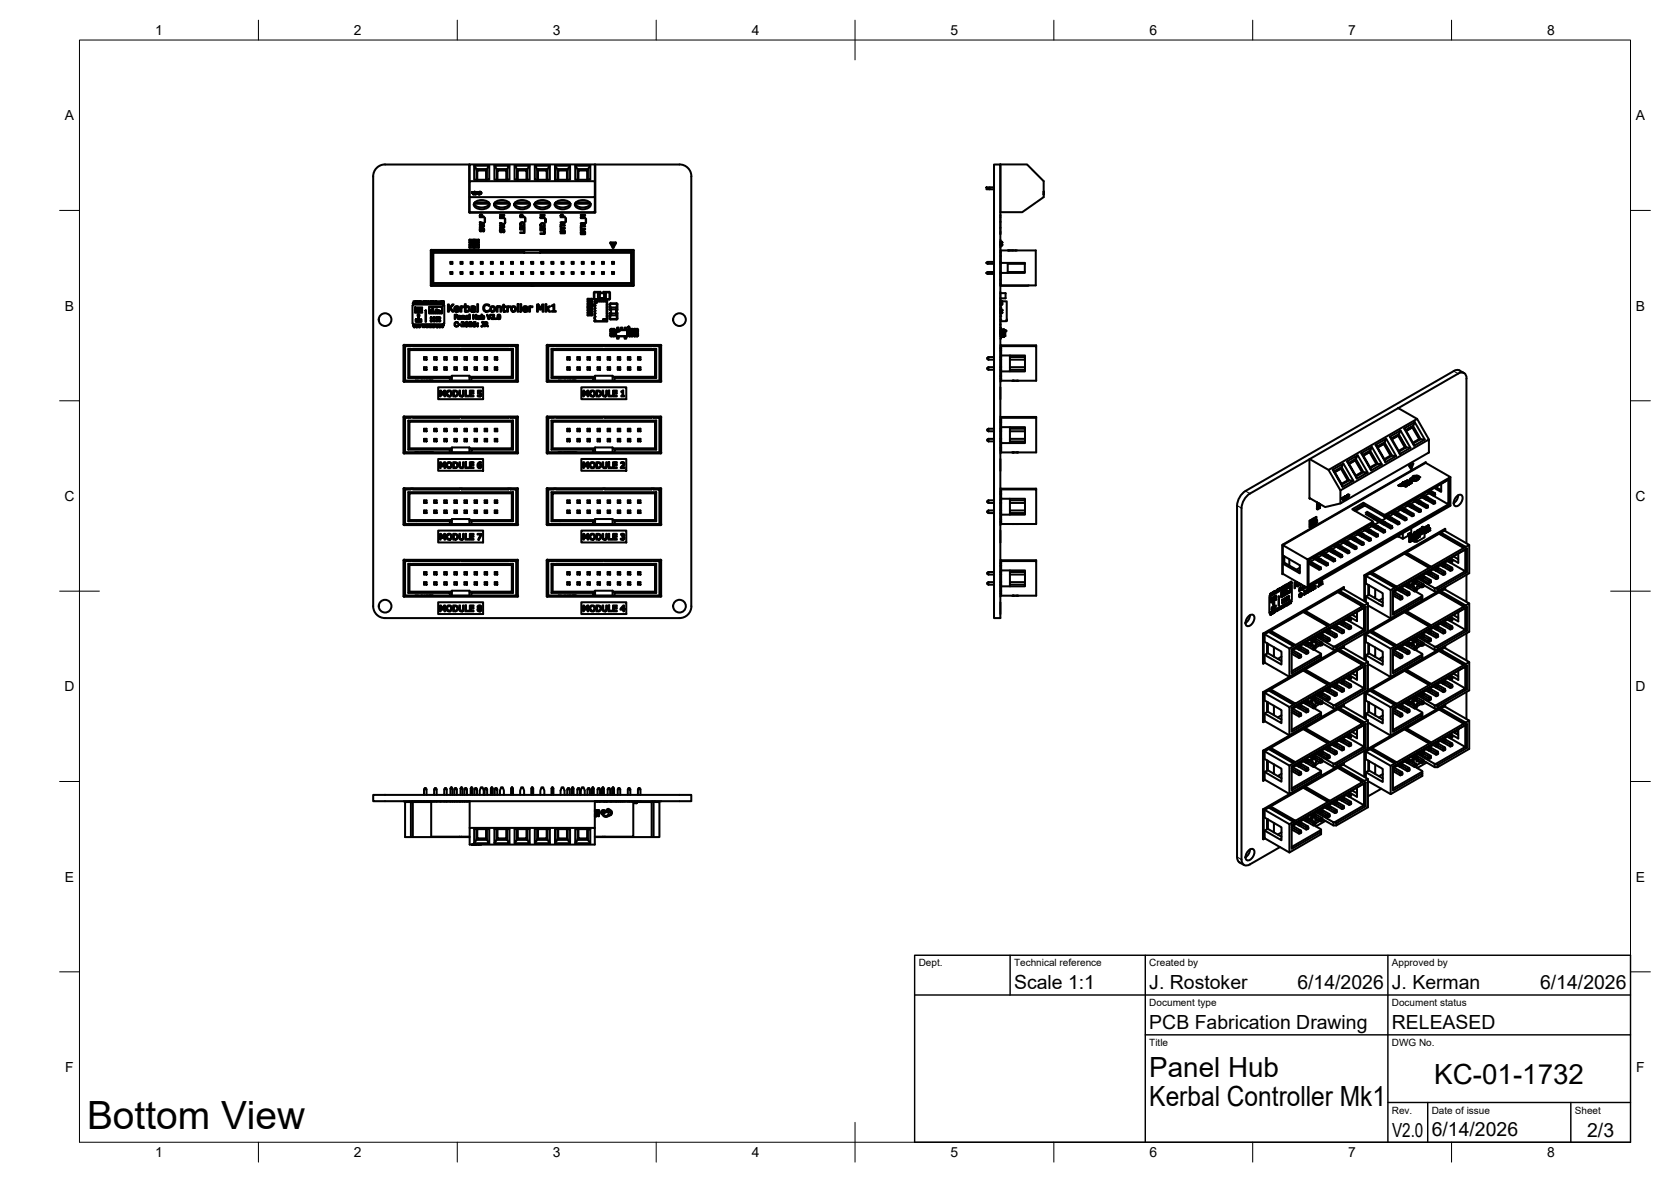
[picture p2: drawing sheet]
<svg xmlns="http://www.w3.org/2000/svg" width="420mm" height="297mm" viewBox="0 0 420 297" stroke-linecap="round" stroke-linejoin="round" font-family="sans-serif">
<defs><g id="words">
<text font-size="9.8" x="21.9" y="283.7">Bottom View</text>
<g font-size="7">
<text x="289" y="270.6">Panel Hub</text>
<text x="360.6" y="272.3">KC-01-1732</text>
<text x="289" y="278.1">Kerbal Controller Mk1</text>
</g>
<g font-size="4.9">
<text x="255" y="248.5">Scale 1:1</text>
<text x="289" y="248.5">J. Rostoker</text>
<text x="326.2" y="248.5">6/14/2026</text>
<text x="350" y="248.5">J. Kerman</text>
<text x="387.2" y="248.5">6/14/2026</text>
<text x="289" y="258.6">PCB Fabrication Drawing</text>
<text x="350" y="258.6">RELEASED</text>
<text x="350" y="285.7">V2.0</text>
<text x="360" y="285.5">6/14/2026</text>
<text x="399.1" y="285.7">2/3</text>
</g>
<g font-size="3.5">
<text x="39" y="8.8">1</text>
<text x="89" y="8.8">2</text>
<text x="139" y="8.8">3</text>
<text x="189" y="8.8">4</text>
<text x="239" y="8.8">5</text>
<text x="289" y="8.8">6</text>
<text x="339" y="8.8">7</text>
<text x="389" y="8.8">8</text>
<text x="16.3" y="30.2">A</text>
<text x="411.3" y="30.2">A</text>
<text x="16.3" y="78">B</text>
<text x="411.3" y="78">B</text>
<text x="16.2" y="125.9">C</text>
<text x="411.2" y="125.9">C</text>
<text x="16.2" y="173.7">D</text>
<text x="411.2" y="173.7">D</text>
<text x="16.3" y="221.6">E</text>
<text x="411.3" y="221.6">E</text>
<text x="16.4" y="269.4">F</text>
<text x="411.4" y="269.4">F</text>
<text x="39" y="290.8">1</text>
<text x="89" y="290.8">2</text>
<text x="139" y="290.8">3</text>
<text x="189" y="290.8">4</text>
<text x="239" y="290.8">5</text>
<text x="289" y="290.8">6</text>
<text x="339" y="290.8">7</text>
<text x="389" y="290.8">8</text>
</g>
<g font-size="2.5">
<text x="231" y="242.9">Dept.</text>
<text x="255" y="242.9">Technical reference</text>
<text x="289" y="242.9">Created by</text>
<text x="350" y="242.9">Approved by</text>
<text x="289" y="252.8">Document type</text>
<text x="350" y="252.8">Document status</text>
<text x="289" y="262.9">Title</text>
<text x="350" y="262.9">DWG No.</text>
<text x="350" y="279.9">Rev.</text>
<text x="360" y="279.9">Date of issue</text>
<text x="396" y="279.9">Sheet</text>
</g>
</g></defs>
<!-- layer: Visible -->
<g fill="none" stroke="#000" stroke-width=".51">
<path d="M96.8 41.3h21.2M96.8 41.3a2.99 2.99 0 0 0-3 3v108M118.1 41.3h-.1v12l.1 .2h31.5l.1-.2M118.1 45.5h31.5v4h-31.5zM118.1 45.5v-4.2h31.5v4.2M118.1 49.5v3.8h31.5v-3.8M118.6 48.2h.2l-.1 .3zM118.7 48.3h.1M118.7 48.5h.1M118.9 48.4h.1M118.9 48.3v.1M118.9 48.6h.2l-.1 .2z"/>
<path d="M118.9 48.2v.1M119 48.2v.3l-.2-.1M119 48.3l-.1 .1M119 48.7h.1M119 48.3h-.1M119 48.8h.1M119.1 48.2l.1 .3zM119.2 48.6h.1v.2l-.2-.1M119.2 48.6l-.1 .1M119.2 48.7l.1 .1-.1-.1M119.2 51.1v.1M119.2 48.7h.1"/>
<path d="M119.2 51.2a2.46 2.46 0 0 0 3.9 0M119.2 41.6v3.6h3.8v-3.6M119.3 51h3.6M119.3 48.2l-.1 .2 .2-.2M119.3 48.6l.2 .2zM119.4 48.2h.1M119.4 50.9h3.5M119.4 48.3h.1M119.4 48.3l.1 .1M119.5 48.2l-.1 .1M119.5 48.2h.1M119.5 48.4h.1"/>
<path d="M119.5 48.3v.1M119.5 50.8a2.81 2.81 0 0 1 3.5 .3 1.12 1.12 0 0 1-1.2 1.4 2.07 2.07 0 0 1-2.7-1.1zM119.6 48.3l-.1 .1 .2-.1M119.6 48.3h.1M119.6 48.6h.1M119.6 48.6l.1 .1M119.7 48.2l-.1 .1M119.7 48.6l-.2 .2 .1-.1M119.7 48.2l.1 .3zM119.7 48.6l.1 .2zM119.8 42.5l-.6-.9h3.8l-.6 .9h-2.6v2.7M119.8 42.7h2.6"/>
<path d="M120 45.2v-2.4h2.2v2.4M120.1 48.3l.1 .4M120.2 48.7l.3 .2 .5-.2M120.2 48.2l-.1 .1M120.2 48.2l.2 .1-.3 .2 .4 .3 .4-.2v-.2l-.5 .1 .2-.3 .5 .3M120.6 55.8l1.1 .3v.1l-.9 .3 .9 .2v.2l-1.1 .3 .1-.2 .8-.2-.9-.3 .1-.1 .8-.2zM120.7 57.4h.2l-.1 .6h.2l.2-.6h.4l.1 .8h-.2l.1-.3-.1-.4h-.2l-.2 .6h-.3l-.2-.2zM120.7 53.9h.4l.2 .5h.4v.2h-1.1zM120.8 54.1h.4v.3h-.4zM121.1 48.5l-.1 .2M121.9 54.7l.1 1zM122.4 42.5v2.7"/>
<path d="M123 51.1l-3.8 .1M124.3 51.1v.1M124.3 51.2a2.46 2.46 0 0 0 3.8 0M124.3 41.6v3.6h3.8v-3.6M124.4 51h3.6M124.5 50.9h3.4M124.6 50.8a2.81 2.81 0 0 1 3.5 .3 1.12 1.12 0 0 1-1.3 1.4 2.07 2.07 0 0 1-2.6-1.1zM124.9 42.5l-.6-.9h3.8l-.6 .9h-2.6v2.7M124.9 42.7h2.6M125.1 45.2v-2.4h2.2v2.4M125.7 56l1.1 .3v.2l-.9 .2 .9 .2v.2l-1.1 .3v-.2l.9-.2-.9-.2v-.2l.9-.2-.9-.2zM125.7 54h1.1v.2l-1 .5h1v.1h-1.1v-.2l.9-.5h-.9z"/>
<path d="M125.8 57.6h.1l-.1 .3 .1 .3 .4-.6h.4l.1 .3-.1 .5h-.1l.1-.3-.1-.4-.4 .6h-.4zM126.9 55l.1 1zM127.5 42.5v2.7M128.1 51.1l-3.8 .1M129.3 51.1v.1M129.3 51.2h3.9M129.4 51.2a2.46 2.46 0 0 0 3.8 0M129.4 41.6v3.6h3.8v-3.6M129.5 51h3.6M129.6 50.9h3.4M129.7 50.8a2.81 2.81 0 0 1 3.5 .3 1.12 1.12 0 0 1-1.3 1.4 2.07 2.07 0 0 1-2.6-1.1zM130 42.5l-.6-.9h3.8l-.6 .9h-2.6v2.7"/>
<path d="M130 42.7h2.6M130.2 45.2v-2.4h2.2v2.4M130.8 58.4h1l.1-.5v.7h-1.1zM130.8 57l.1 .6h.3v-.6l.1 .6h.5l.1-.6v.7h-1.1zM130.9 54l.4-.1 .2 .5h.4v.2h-1.1zM130.9 56l.4-.2 .4 .2 .2 .8h-1.1zM131 54.1h.3l.1 .3h-.5zM131 56.1l.6-.1 .2 .6h-.9zM132 54.7l.1 1zM132.6 42.5v2.7M133.2 51.1v.1M134.4 51.1v.1"/>
<path d="M134.4 51.2h3.9M134.5 51.2a2.46 2.46 0 0 0 3.8 0M134.5 41.6v3.6h3.8v-3.6M134.6 51h3.6M134.6 50.9h3.5M134.8 50.8a2.81 2.81 0 0 1 3.5 .3 1.12 1.12 0 0 1-1.3 1.4 2.07 2.07 0 0 1-2.6-1.1zM135.1 42.5l-.6-.9h3.8l-.6 .9h-2.6v2.7M135.1 42.7h2.6M135.3 45.2v-2.4h2.2v2.4M135.9 58.6h.9l.2-.5v.7h-1.1zM135.9 57.2l.1 .6h.3v-.6l.1 .6h.4l.2-.6v.7h-1.1zM135.9 54h1.1l-.1 .2-.9 .5h1v.1h-1.1v-.2l.9-.5z"/>
<path d="M136 56.2l.3-.2 .5 .2 .2 .8h-1.1zM136.1 56.3h.6l.1 .5h-.8zM137.1 55l.1 1zM137.7 42.5v2.7M138.3 51.1v.1M139.5 51.1v.1M139.5 51.2h3.9M139.5 51.2a2.46 2.46 0 0 0 3.9 0M139.6 41.6h3.7v3.6h-3.7zM139.6 41.6l.5 .9h2.6l.6-.9M139.6 51h3.7M139.7 50.9h3.5"/>
<path d="M139.9 50.8a2.81 2.81 0 0 1 3.5 .3 1.12 1.12 0 0 1-1.3 1.4 2.07 2.07 0 0 1-2.6-1.1zM140.1 42.7h2.6M140.1 42.5v2.7M140.4 45.2v-2.4h2.2v2.4M140.9 56.9l.2 .4h.9v.1h-.9l-.2 .4zM140.9 55.9h1.1v.2l-.9 .5 .9 .1h-1.1l.1-.2 .8-.5zM141 58l.9-.1 .1 .7h-1.1zM141 54l.5-.1 .1 .5h.4v.2h-1.1zM141.1 58.1h.3v.4h-.3zM141.1 54.1l.3-.1 .1 .4h-.4zM141.6 58h.3v.5h-.4zM142.2 54.7l.1 1z"/>
<path d="M142.7 42.5v2.7M143.4 51.1v.1M144.6 51.1v.1M144.6 51.2h3.9M144.6 51.2a2.46 2.46 0 0 0 3.9 0M144.6 41.6h3.8v3.6h-3.8zM144.6 41.6l.6 .9v2.7M144.7 51h3.6M144.8 50.9h3.5M144.9 50.8a2.81 2.81 0 0 1 3.5 .3 1.12 1.12 0 0 1-1.2 1.4 2.07 2.07 0 0 1-2.7-1.1zM145.2 42.7h2.6M145.2 42.5h2.6"/>
<path d="M145.4 45.2v-2.4h2.2v2.4M146 57.1l.2 .4h.9v.1h-.9l-.2 .4zM146 56.1h1.1v.2l-.9 .5 .9 .1h-1.1v-.2l.9-.5h-.9zM146 54h1.1v.2l-.9 .5h.9v.1h-1.1v-.2l.9-.5h-.9zM146.1 58.2l.9-.1 .1 .8h-1.1zM146.2 58.3h.2l.1 .4h-.3zM146.6 58.3h.4v.4h-.4zM147.3 55l.1 1zM148.4 41.6l-.6 .9v2.7M148.5 51.1v.1M149.6 41.3h.1v12M149.7 41.3h21.1"/>
<path d="M170.8 41.3a2.99 2.99 0 0 1 3 3M173.8 44.3v108M248 47.1h.9v.5h-.9zM248.9 47.1h1M248.9 47.6h1M249.9 41.3h1.6v114h-1.6zM251.5 41.3h6.7l4.2 4.2v4l-5.4 3.8h-5.5M251.5 41.3v12.2M251.5 53.9v5M262.4 48.2v.4M262.4 48.6h.1M262.4 48.6v.2"/>
<path d="M262.4 48.9h.1M262.4 48.1h.1M262.4 48.1v.1M262.4 48.8v.1M103.8 76.7l.2-.2 7.6 .1 .1 .2v4.5l-.3 .2-7.5-.1-.2-.2zM103.9 75.7h.2v.5l-.3 .1zM104.2 75.7h.4l-.2 .1 .2 .1-.2 .2 .2 .2h-.4zM104.3 77.3l1.8-.1 .1 .2-1.8 .1zM104.4 78.4l1.7-.1 .1 .2-1.8 .1zM104.4 77.8h1.7l.1 .1-1.8 .1zM104.7 75.7l.4 .1v.5h-.4zM104.8 76.1l.2 .1z"/>
<path d="M104.8 75.8l.1 .1zM105 79.1l.3-.1 .2 .2-.2 1h-.2zM105.3 75.7h.1l-.2 .3zM105.5 75.8l.4-.1-.2 .1 .2 .2-.1 .3-.3-.1 .3-.1zM106.3 75.8l.4-.1v.2l-.4 .1 .1 .2 .3-.1v.2l-.5-.1zM107 78.1h.1v2.8zM107.5 75.7l.4 .4v-.4h.2v.6l-.4-.4v.4h-.2zM107.9 77.1h3.3v1.7h-3.3zM108 77.1h3.1v1.6h-.2v-.5h-.3v.5h-.2v-.8h-.3v.8h-.2v-1h-.3v1h-.1v-.4h-.4v.4h-.1v-1.4h-.4v1.4h-.1v-.8h-.3v.8h-.2zM108.2 75.7h.4l-.2 .6zM108.4 62.8h50.8l.2 8.9-.2 .1h-50.8l-.1-.1zM108.4 62.9h50.8v8.8h-50.8z"/>
<path d="M108.6 75.7h.4l-.1 .4 .2 .2-.3-.2-.2 .2zM108.8 75.8l.1 .2zM108.8 63.3l.2 .2M109 63.5h49.7M109 63.5v7.6M109 71.1h49.7M109 71.1l-.2 .2M109.9 75.7h.2v.5l.2 .1h-.4zM110.3 75.7h.2v.5l.2 .1h-.4zM110.7 75.7h.4l-.2 .1 .2 .1-.2 .2 .2 .2h-.4zM111.2 75.7l.4 .1-.1 .3 .2 .2-.4-.2-.1 .2zM111.3 75.8l.1 .2z"/>
<path d="M112.6 76.5h.3v1l.8-1h.4l-.8 .9 .8 .9h-.3l-.4-.4a.28 .28 0 0 0-.2-.2 .28 .28 0 0 0-.3 .1v.5h-.3zM113.3 68.4h.4v.4h-.4zM113.3 68.4l.2 .1-.2 .3M113.3 65.8h.4v.5h-.4v-.5l.2 .2M113.6 68.5l-.1 .2M113.6 66l-.1 .1M113.6 68.7l.1 .1M113.6 66.1l.1 .2M113.7 68.4l-.2 .1M113.7 65.8l-.4 .5M114.3 79.1h.6l.2 .3-.2 .3-.4 .1v.4h-.2zM114.4 77.1l.3-.2 .5 .1 .2 .7h-1v.1l.4 .4 .6-.2a.41 .41 0 0 1-.6 .4l-.6-.5z"/>
<path d="M114.5 79.2h.3l.1 .4-.4 .1zM114.6 77.2l.4-.1 .2 .4h-.8zM115.2 79.4h.6v.8l-.6-.1v-.3l.5-.2zM115.8 77h.2v.1l.6-.1v.2l-.6 .2v.9h-.2zM115.8 68.4h.5v.4h-.5zM115.8 68.4l.2 .1-.2 .3M115.8 65.8h.5v.5h-.5v-.5l.2 .2M116.1 68.5l-.1 .2M116.1 66l-.1 .1M116.1 68.7l.2 .1M116.1 66.1l.2 .2M116.1 79.4h.6l.1 .8h-.1l-.1-.7-.3 .1-.2 .6z"/>
<path d="M116.3 68.4l-.3 .1M116.3 65.8l-.5 .5M116.9 76.4h.2v.7l.6-.2 .3 .2 .1 .8a.61 .61 0 0 1-1 .4h-.2zM117.1 77.3l.5-.2 .2 .4a.48 .48 0 0 1-.1 .6 .48 .48 0 0 1-.6 0zM117.2 79.4h.5l.1 .4h-.6l.1 .2h.5v.1h-.7l-.1-.5zM117.2 79.6l.3-.2 .1 .3h-.4zM118 79h.1v1.2h-.1zM118 60.3v.7M118 61.5v.7M118 61h.2M118 62.2l1.1 .1M118 61.5l.2-.1v.7h.8v-.6h.2"/>
<path d="M118.2 61v-.6h.8v.6M118.3 68.4h.5v.4h-.5zM118.3 68.4l.2 .1-.2 .3M118.3 65.8h.5v.5h-.5v-.5l.2 .2M118.5 77l.7-.1 .3 .3v1.1l-.2-.1-.3 .1a.46 .46 0 0 1-.6-.1 .46 .46 0 0 1 .2-.6l.6-.2a.4 .4 0 0 0-.3-.4 .4 .4 0 0 0-.4 .2zM118.6 68.5l-.1 .2M118.6 66l-.1 .1M118.6 68.7l.2 .1M118.6 66.1l.2 .2M118.7 77.7h.2a.28 .28 0 0 1 .4 .2 .28 .28 0 0 1-.4 .3l-.3-.2zM118.8 60.9h.1M118.8 61.5h.1"/>
<path d="M118.8 60.9v-.2h-.5v1.1h.5v-.3M118.8 60.9v.6h-.5v-.6h.5v.6M118.8 61.2h.1M118.8 61.1h.1M118.8 61v.1M118.8 61h.1M118.8 61.2v.2M118.8 68.4l-.3 .1M118.8 65.8l-.5 .5M119 79.1h.1v.4h.6v-.4h.1v1.1h-.1v-.6h-.6v.6h-.1zM119 61h.2M119.1 60.2l-1.1 .1"/>
<path d="M119.1 60.2l.1 .1M119.1 60.3v.7M119.1 61.5v.7M119.2 62.2l-.1 .1M119.3 60.3v.7M119.3 61.5v.7M119.3 61.5l.1-.1v.7h.9v-.6M119.3 60.3l1.1-.1v.8M119.3 61h.1M119.4 61v-.6h.9v.6M119.6 61.3h.1M119.6 61.3v.1"/>
<path d="M119.6 61.4h.1M119.6 61.4v.1M119.6 61.1v.1M119.6 60.9h.1M119.6 61.5h.1M119.6 60.9h.5v.6h-.5zM120 76.4h.2v1.9h-.2zM120.1 60.9v-.2h-.5v1.1h.5v-.3M120.1 79.4h.1l.1 .7 .3-.1v-.6h.2v.8l-.7-.1zM120.1 60.9v.6M120.3 61.5l.1-.1v.8h-1.1M120.3 61h.1"/>
<path d="M120.9 68.4h.5v.4h-.5zM120.9 68.4l.2 .1-.2 .3M120.9 65.8h.5v.5h-.5v-.5l.2 .2M121.1 79h.1v.4l.3-.1 .3 .2v.4l-.2 .3h-.5zM121.2 68.5l-.1 .2M121.2 66l-.1 .1M121.2 68.7l.2 .1M121.2 66.1l.2 .2M121.2 79.6l.4-.1v.5h-.4zM121.4 68.4l-.3 .1M121.4 65.8l-.5 .5M121.8 76.7l.6-.2 .6 .1v.3l-.5-.2-.5 .1-.2 .8 .4 .6 .8-.3a.62 .62 0 0 1-.8 .5l-.4-.2-.3-.5v-.6z"/>
<path d="M122.4 79.1h.2l.3 .9 .4-.9h.1l-.4 1.1h-.2zM123.4 68.4h.5v.4h-.5zM123.4 68.4l.2 .1-.2 .3M123.4 65.8h.5v.5h-.5v-.5l.2 .2M123.5 77.3l.3-.2 .4 .2 .1 .5-.2 .3-.5-.1zM123.6 79.1l.6 .1v.4l-.5 .5 .6 .1h-.7l.5-.8-.1-.2-.4 .1zM123.7 68.5l-.1 .2M123.7 66l-.1 .1M123.7 68.7l.2 .1M123.7 66.1l.2 .2M123.9 68.4l-.3 .1M123.9 65.8l-.5 .5"/>
<path d="M124.6 80h.2v.2h-.2zM124.9 77l.2 .1 .4-.2a.44 .44 0 0 1 .5 .5v.9h-.2v-.9l-.2-.3-.5 .2v1h-.2zM125.2 79.2l.4-.1 .2 .2v.6l-.2 .3-.5-.2zM125.3 79.3l.2-.1 .2 .2-.2 .7-.3-.2zM126 68.4h.4v.4h-.4zM126 68.4l.2 .1-.2 .3M126 65.8h.4v.5h-.4v-.5l.2 .2M126.3 68.5l-.1 .2M126.3 66l-.1 .1M126.3 68.7l.1 .1M126.3 66.1l.1 .2M126.4 68.4l-.2 .1"/>
<path d="M126.4 65.8l-.4 .5M126.5 76.6h.2v.4h.5v.2h-.5l.1 .9h.4v.2h-.5l-.2-.2v-.9h-.2zM127.5 77l.2 .1 .7-.1v.2l-.7 .2v.9h-.2zM128.5 68.4h.5v.4h-.5zM128.5 68.4l.2 .1-.2 .3M128.5 65.8h.5v.5h-.5v-.5l.2 .2M128.8 68.5l-.1 .2M128.8 66l-.1 .1M128.8 68.7l.2 .1M128.8 66.1l.2 .2M128.8 77.2l.4-.1 .3 .2v.5l-.2 .3-.5-.1zM129 68.4l-.3 .1"/>
<path d="M129 65.8l-.5 .5M130.1 76.4h.3v1.9h-.3zM130.8 76.4h.3v1.9h-.3zM131 68.4h.5v.4h-.5zM131 68.4l.2 .1-.2 .3M131 65.8h.5v.5h-.5v-.5l.2 .2M131.3 68.5l-.1 .2M131.3 66l-.1 .1M131.3 66.1l.2 .2M131.3 68.7l.2 .1M131.5 68.4l-.3 .1M131.5 65.8l-.5 .5"/>
<path d="M131.6 62.9v.4h-22.8M131.7 77.1l.5-.2 .4 .3 .1 .5h-1l.1 .3 .4 .2a.2 .2 0 0 1 .3-.2 .2 .2 0 0 1 .1 .3l-.5 .1-.5-.2-.2-.7zM131.8 77.2l.5-.1 .1 .4h-.7zM131.8 62.9v.6l-.2-.2M133 77h.3v.1l.6-.1v.2l-.6 .2v.9h-.3zM133.6 68.4h.5v.4h-.5zM133.6 68.4l.2 .1-.2 .3M133.6 65.8h.5v.5h-.5v-.5l.2 .2M133.6 71.7h.5M133.9 68.5l-.1 .2M133.9 66l-.1 .1M133.9 68.7l.2 .1"/>
<path d="M133.9 66.1l.2 .2M134.1 68.4l-.3 .1M134.1 65.8l-.5 .5M135 76.5h.4l.4 1 .5-.9 .4-.1v1.8h-.3v-1.5l-.3 .6a.27 .27 0 0 1-.1 .4 .27 .27 0 0 1-.4-.2l-.3-.8v1.5h-.3zM135.8 62.9v.6l.2-.2M136 62.9v.4h22.9v8h-50.1v-8M136.1 68.4h.5v.4h-.5zM136.1 68.4l.2 .1-.2 .3M136.1 65.8h.5v.5h-.5v-.5l.2 .2M136.4 68.5l-.1 .2M136.4 66l-.1 .1M136.4 68.7l.2 .1"/>
<path d="M136.4 66.1l.2 .2M136.6 68.4l-.3 .1M136.6 65.8l-.5 .5M137.2 76.4h.2v1.2l.6-.6h.3l-.6 .6 .7 .7h-.3l-.5-.5-.2 .1v.4h-.2zM138.7 68.4h.4v.4h-.4zM138.7 68.4l.2 .1-.2 .3M138.7 65.8h.4v.5h-.4v-.5l.2 .2M138.8 76.7l.6-.2v1.7h.4v.1h-1v-.1h.3v-1.3h-.3zM139 68.5l-.1 .2M139 66l-.1 .1M139 66.1l.1 .2M139 68.7l.1 .1"/>
<path d="M139.1 68.4l-.2 .1M139.1 65.8l-.4 .5M141.2 68.4h.5v.4h-.5zM141.2 68.4l.2 .1-.2 .3M141.2 65.8h.5v.5h-.5v-.5l.2 .2M141.5 68.5l-.1 .2M141.5 66l-.1 .1M141.5 66.1l.2 .2M141.5 68.7l.2 .1M141.7 68.4l-.3 .1M141.7 65.8l-.5 .5M143.7 68.4h.5v.4h-.5z"/>
<path d="M143.7 68.4l.2 .1-.2 .3M143.7 65.8h.5v.5h-.5v-.5l.2 .2M144 68.5l-.1 .2M144 66l-.1 .1M144 66.1l.2 .2M144 68.7l.2 .1M144.2 68.4l-.3 .1M144.2 65.8l-.5 .5M146.3 68.4h.5v.4h-.5zM146.3 68.4l.2 .1-.2 .3M146.3 65.8h.5v.5h-.5v-.5l.2 .2M146.6 68.5l-.1 .2"/>
<path d="M146.6 66l-.1 .1M146.6 66.1l.2 .2M146.6 68.7l.2 .1M146.8 68.4l-.3 .1M146.8 65.8l-.5 .5M147.4 62.9h1.3M147.8 75.1h1.1v.8h-.2v-.7h-.8v.7M147.8 77.2h1M147.8 75.1l-.1 .8h.2M147.8 77.2l-.1 .8h.2M147.9 76.3v.7h.8l.1-.8 .3 .5-.3 .4h-1M147.9 78.5v.6h.8v-.6l.2-.1v.8l-1.1 .1"/>
<path d="M147.9 76.3h-.2l.1 .8M147.9 78.5h-.2l.1 .8M148.1 76.4v.2h.4v-.2M148.1 75.8v-.2h.4v.2M148.1 78.6v.2h.4v-.2M148.1 78v-.2h.4v.2M148.1 75.8v.6h.4v-.6h-.4v.6M148.1 78v.6h.4v-.6h-.4v.6M148.1 76.1h.1M148.1 76.1v.1M148.1 76.2h.1M148.1 76.2v.1"/>
<path d="M148.1 76.3h.1M148.1 75.9v.2M148.1 78.1v.2M148.1 78.3h.1M148.1 78.3v.1M148.1 78.4h.1M148.1 78.4v.1M148.1 76.4h.1M148.1 75.8h.1M148.1 78h.1M148.1 78.6h.1M148.5 75.8v.6"/>
<path d="M148.5 78v.6M148.7 62.9h.1M148.7 62.9h.7M148.8 77.2l.1 .9-.2-.1v-.6h-.8v.6M148.8 68.4h.5v.4h-.5zM148.8 68.4l.2 .1-.2 .3M148.8 65.8h.5v.5h-.5v-.5l.2 .2M148.9 76.6l.2 .1h-.2M148.9 76.6v.1M149.1 68.5l-.1 .2M149.1 66l-.1 .1M149.1 66.1l.2 .2"/>
<path d="M149.1 68.7l.2 .1M149.3 68.4l-.3 .1M149.3 65.8l-.5 .5M149.3 73.6v1.5M149.3 73.6l.2-.3 1.5 .1-.1 .1h-1.4v1.6l1.5 .1-1.5 .1-.2-.2M149.4 62.9h.1M149.4 62.9h.3M149.5 75.7h.1M149.5 75.7l.1 .7M149.6 75.7h3v5h-3zM149.6 78.5v.2M149.6 79.4v.2"/>
<path d="M149.6 77.9v.2M149.6 77.2v.3M149.6 76.5v.3M149.6 75.7v.7M149.6 76.9v.2M149.6 77.6v.1M149.6 78.3h.1M149.6 78.9v.3M149.6 79.8v.2M149.6 76.9v.1M149.6 78.2v.1M149.7 75.7h.2"/>
<path d="M149.8 62.9h.1M149.8 62.9h.5M150.2 75.7h.3M150.3 62.9h.3M150.4 73.7h.5M150.4 73.7v1.3M150.7 75.7h.2M150.8 73.7h.1M150.8 74.9v.1M150.8 75h1.1M150.8 73.7h1.1M150.8 73.7v1.2"/>
<path d="M150.8 74.9h.1M150.9 75h-.5M150.9 73.7h.1M151 75h.3M151.1 62.9h2.8M151.2 75.7h.2M151.4 75h.1M151.4 68.4h.4v.4h-.4zM151.4 68.4l.2 .1-.2 .3M151.4 65.8h.4v.5h-.4v-.5l.2 .2M151.5 75h.1M151.6 75h.1"/>
<path d="M151.7 68.5l-.1 .2M151.7 66l-.1 .1M151.7 66.1l.1 .2M151.7 68.7l.1 .1M151.7 75.7h.3M151.7 73.4h1.6v1.8l-1.6 .1 1.5-.2v-1.6h-1.5zM151.8 75h.5M151.8 73.7h.6l-.1 1.3M151.8 68.4l-.2 .1M151.8 65.8l-.4 .5M151.8 73.7h.1M151.9 73.7h.1"/>
<path d="M151.9 74.9v.1M151.9 75h.1M152 73.7h-.1M152 73.7v1.2M152 74.9h.1M152.2 75.7h.2M152.6 78.5v.2M152.6 77.9v.2M152.6 77.2v.3M152.6 76.5v.3M152.6 79.4v.2M152.6 75.7h.1"/>
<path d="M152.6 75.7v.7l.1-.7M152.6 77.6h.1M152.6 77.6v.1l.1-.1M152.6 76.9v.2zM152.6 78.2v.2zM152.6 78.8v.4zM152.6 79.7v.4zM153.3 77.8h.2M153.5 76.2h1.5M153.5 76.2l-.2 .2v1.5M153.6 78.8l.1 .5 1.2-.1M153.6 77.7h.1"/>
<path d="M153.6 78.9h.1M153.6 78.8h.1M153.6 77.8h.1M153.6 78.8v.1M153.6 77.7h1.3M153.6 77.7v1.2M153.8 61.2h.7l-.3 .7zM153.9 68.4h.5v.4h-.5zM153.9 68.4l.2 .1-.2 .3M153.9 65.8h.5v.5h-.5v-.5l.2 .2M154 62.2l.2 .1 .6-1.4-1.4 .1 .6 1.2M154.2 68.5l-.1 .2"/>
<path d="M154.2 66l-.1 .1M154.2 68.7l.2 .1M154.2 66.1l.2 .2M154.4 68.4l-.3 .1M154.4 65.8l-.5 .5M154.9 78.8l-1.3 .1M154.9 77.7h.1M154.9 78.8v.1M154.9 78.2h.1M154.9 78.1h.1M154.9 78h.1M154.9 77.9h.1"/>
<path d="M154.9 78.6h.1M154.9 77.7v1.1M154.9 78.9h.1M154.9 78.3h.1M154.9 78.5h.1M154.9 78.8h.1M154.9 77.8h.1M154.9 77.6h.1M154.9 77.3v.5M154.9 78.8v.4M154.9 78.1v.1M154.9 78.3v.3"/>
<path d="M154.9 77.3l-1.2-.1-.1 .6M155 76.2l.3 .2v1.5M155.1 76.4v1.5M155.1 78.7v1.4M155.1 77.8h.2M155.1 78.7h.2v1.4l-.3 .2-1.6-.1-.1-1.5h.2v1.4h1.6M155.1 76.4h-1.6l-.1 1.5M158.7 63.5v7.6M158.7 71.1l.2 .2M158.9 63.3l-.2 .2M248.3 65.8l-.3 .2 .3 .3M248.3 68.4l-.3 .1 .3 .3"/>
<path d="M248.3 68.8h1.6M248.3 66.3h1.6M249.9 68.4h-1.6v.4M249.9 65.8h-1.6v.5M251.5 75.6h.4v.2M251.5 76.4l.1 .2h.3v-.2M251.5 77.8h.4v.2M251.5 61.5l.1 .2h.3v-.2M251.5 79.4h.2v.2h-.2M251.5 77.2h.2v.3h-.2M251.5 77.7h.1M251.5 78.1h.1"/>
<path d="M251.5 60.7h.4v.2M251.5 76.1h.1M251.5 68.8h.1M251.5 68.4h.1M251.5 66.3h.1M251.5 65.8h.1M251.5 70.3h.1M251.5 71.3h.1M251.5 63.3h.1M251.5 64.3h.1M251.5 62.8v9M251.5 60.2v2.1"/>
<path d="M251.5 73.3v2.4M251.5 75.7v6.6M251.5 75.7h.1M251.5 74.9l.1 .1M251.6 77.7h.1M251.6 78.5v.2h.3v-.1M251.6 75.6h.3v1h-.3zM251.6 77.8h.3v.9h-.3zM251.6 60.8h.3v.9h-.3zM251.6 75h1.2M251.7 76.2h.1M251.6 76h.1"/>
<path d="M251.7 78.4h.1M251.6 78.1l.1 .1M251.6 68.6v-5.7h8.8v8.8h-8.8M251.6 68.6v3.2l7-.1M251.6 66.1h6.1v2.5h-6.1M251.6 76.3h.1M251.7 76.1h.1M251.7 76.3h.1M251.7 76h.1M251.7 78.3h.1M251.7 78.5h.1M251.7 78.1h.1"/>
<path d="M251.7 75.9l-.1 .1M251.7 78.3v.1M251.7 76.1v.1M251.7 78.4v.1M251.7 75.9h.1M251.7 78.2h.1M251.7 76v.1M251.7 78.1v.1M251.8 76.3h.1M251.7 75.9v.1M251.8 78.4h.1M251.7 78.2v.1"/>
<path d="M251.7 78.1h-.1M251.7 76.6v.2h-.2M251.8 76l-.1 .1M251.8 78.2h-.1M251.8 76h.1M251.8 78.1v.1M251.8 76.1v.1M251.8 78.2h.1M251.9 75.8v-.2h-.3l-.1 .2M251.9 78v-.2h-.3l-.1 .2M251.9 75.8v.6M251.9 78v.6"/>
<path d="M251.9 60.9v.6zM251.9 75.8h.1M251.9 78h.1M251.9 76.4v.2h-.4M251.9 78.6v.2h-.4M251.9 60.9v-.1h-.3l-.1 .2M251.9 60.9v.6M251.9 75.7h1.2v5h-1.6M251.9 61.5v.3h-.4M252.8 73.7l.1 1.2M252.9 73.7h-1.4M253.4 68.4h4.3"/>
<path d="M253.4 66.3h4.3M253.4 66.1v2.5M253.4 62.9h1.3M254.7 62.9h.1M254.7 62.9h.8M101.6 86.7h28.5l.2 .1M101.6 86.7l-.1 .1v9l.1 .2 28.6-.1v-9M101.6 86.7h.1M101.9 87h1.4v-.2h.5v.2h11.8v-.2h.5v.2h11.7v-.2h.5v.2h1.5v8.7h-27.9zM102.7 87.7l.3 .3M103 94.7h10.4M103.3 86.9h-1.6v8.8h11.4v-.7h-10.4v-7.3h26.3"/>
<path d="M103.8 86.9h11.8M103.8 81.6l.4 .6 .3-.6 .4 .6 .2-.6 .4 .6 .3-.6 .1 .2-.3 .5-.4-.5-.3 .5-.4-.5-.3 .5zM104.4 95.7h1.9M104.5 80.3l1.4-.1 .1 .6-1.4 .1zM104.6 80.4h1.2v.4h-1.2zM106.1 81.6l.3 .4 .1-.4 .2 .4 .3-.4-.2 .6-.2-.3-.3 .3zM106.6 95.7h.2M106.6 89.7h.7v.7h-.7zM106.6 92.3h.7v.6h-.7zM106.6 89.7l.2 .2M106.6 92.3l.2 .2M106.8 95.7h.1"/>
<path d="M106.8 95.7h.3M107.1 90.2l-.5 .2M107.1 89.9h-.3v.3M107.1 92.7l-.5 .2M107.1 92.5h-.3v.2M107.1 95.7h.1M107.2 95.7h.2M107.3 89.7l-.2 .2 .2 .5M107.3 92.3l-.2 .2 .2 .4M107.4 95.7h.1M107.4 95.7h.9M107.8 81.6l.4 .1-.1 .3 .2 .2-.4-.2-.1 .2z"/>
<path d="M107.9 81.7l.1 .2zM108.4 81.6h.1v.3l.4-.3-.3 .3 .3 .3-.4-.2v.2h-.1zM108.4 95.7h.3M108.9 81.7l.4-.1-.2 .2 .2 .2v.2h-.4l.3-.1zM109.2 89.7h.6v.7h-.6zM109.2 92.3h.6v.6h-.6zM109.2 89.7l.1 .2M109.2 92.3l.1 .2M109.6 81.6l.3 .6 .3-.6 .4 .6 .3-.6 .4 .6 .2-.5 .1 .1-.3 .5-.4-.5-.2 .5-.5-.5-.3 .5zM109.6 90.2l-.4 .2M109.6 89.9h-.3v.3M109.6 92.7l-.4 .2"/>
<path d="M109.6 92.5h-.3v.2M109.8 89.7l-.2 .2 .2 .5M109.8 92.3l-.2 .2 .2 .4M110.2 97.3h11.3v3h-11.3zM110.6 98.2h.3l.4 .8 .4-.8h.2v1.4h-.2v-1.2l-.2 .4a.26 .26 0 0 1-.2 .4 .26 .26 0 0 1-.3-.3l-.2-.5v1.2h-.2zM111.7 92.3h.6v.6h-.6zM111.7 89.7h.6v.7h-.6zM111.7 92.3l.2 .2M111.7 89.7l.2 .2M112.1 92.7l-.4 .2M112.1 92.5h-.2v.2M112.1 90.2l-.4 .2"/>
<path d="M112.1 89.9h-.2v.3M112.3 92.3l-.2 .2 .2 .4M112.3 89.7l-.2 .2 .2 .5M113.1 95l.5-.3v1M113.4 95.7h4.9M113.6 94.7v-.3h4.4v1.3M113.9 98.2h.8l.3 .2 .2 .6-.3 .5-1 .1zM114.1 98.3h.5l.3 .3 .1 .4-.2 .4h-.7zM114.2 89.7h.7v.7h-.7zM114.2 92.3h.7v.6h-.7zM114.2 89.7l.2 .2M114.2 92.3l.2 .2"/>
<path d="M114.4 81.1l.4-.2 .4 .1v.2l-.6-.1-.2 .5 .2 .3 .6-.1v.2h-.6l-.2-.1zM114.7 90.2l-.5 .2M114.7 89.9h-.3v.3M114.7 92.7l-.5 .2M114.7 92.5h-.3v.2M114.9 89.7l-.2 .2 .2 .5M114.9 92.3l-.2 .2 .2 .4M115.3 81.5l.5 .1zM115.5 98.2h.2v1l.2 .3 .5-.2v-1.1h.2v1l-.2 .4-.4 .1-.4-.3zM116.1 81l.6 .1v.3l-.5 .5 .6 .1h-.8l.6-.7-.1-.2h-.4zM116.1 86.9h11.7M116.8 92.3h.6v.6h-.6z"/>
<path d="M116.8 89.7h.6v.7h-.6zM116.8 92.3l.2 .2M116.8 89.7l.2 .2M117 98.2h.2v1.2h.7v.2h-.9zM117.1 81l.4-.1 .2 .2v.6l-.2 .3h-.3l-.2-.2zM117.2 81.1l.2-.1 .2 .2-.2 .7-.3-.1zM117.2 92.7l-.4 .2M117.2 92.5h-.2v.2M117.2 90.2l-.4 .2M117.2 89.9h-.2v.3M117.4 92.3l-.2 .2 .2 .4M117.4 89.7l-.2 .2 .2 .5"/>
<path d="M118 81h.6v.5l-.5 .4 .6 .1h-.7l.5-.7-.1-.3-.4 .1zM118 94.7l.5 .3M118.1 98.2h1v.1h-.8v.4h.8v.2h-.8v.5h.8v.2h-1zM119 81.1l.6-.2-.5 .5 .6 .1-.2 .5h-.3l-.3-.2zM119.3 92.3h.7v.6h-.7zM119.3 89.7h.7v.7h-.7zM119.3 92.3l.2 .2M119.3 89.7l.2 .2M119.8 92.7l-.5 .2M119.8 92.5h-.3v.2M119.8 90.2l-.5 .2M119.8 89.9h-.3v.3"/>
<path d="M120 92.3l-.2 .2 .2 .4M120 89.7l-.2 .2 .2 .5M120 81.8h.2v.2h-.2zM120 81.2h.2v.2h-.2zM120.2 98.2h.9v.1h-.7v.4l.6 .2 .1 .4-.3 .3h-.7v-.2l.5 .1 .3-.2-.2-.4h-.5zM121.2 80.9h.4v.9l-.3 .2h-.3l.4-.2v-.7zM121.8 80.9l.7 .2-.2 .5 .4 .4-.5-.4h-.2v.4h-.2zM121.9 92.3h.6v.6h-.6zM121.9 89.7h.6v.7h-.6zM121.9 92.3l.1 .2M121.9 89.7l.1 .2M122 81.1h.3l.1 .3-.4 .1z"/>
<path d="M122.3 92.7l-.4 .2M122.3 92.5h-.3v.2M122.3 90.2l-.4 .2M122.3 89.9h-.3v.3M122.5 92.3l-.2 .2 .2 .4M122.5 89.7l-.2 .2 .2 .5M124.4 92.3h.6v.6h-.6zM124.4 89.7h.6v.7h-.6zM124.4 92.3l.2 .2M124.4 89.7l.2 .2M124.8 92.7l-.4 .2M124.8 92.5h-.2v.2"/>
<path d="M124.8 90.2l-.4 .2M124.8 89.9h-.2v.3M125 92.3l-.2 .2 .2 .4M125 89.7l-.2 .2 .2 .5M128.3 86.9h1.7v8.8h-11.4l-.1-.7h10.5v-7.3M128.7 88v6.7h-10.5M128.7 88h-25.7v6.7l-.3 .3M128.7 94.7l.3 .3M129 87.7l-.3 .3M137.6 95.9v.1M137.6 86.7h28.5l.2 .1M137.6 86.7l-.1 .1 .1 9.1h28.6v-9"/>
<path d="M137.6 86.7h.1M137.9 87h1.4v-.2h.5v.2h11.8v-.2h.5v.2h11.8v-.2h.4v.2h1.5v8.7h-27.9zM138.7 87.7l.3 .3M139 94.7h10.4M139.3 86.9h-1.6v8.8h11.4M139.8 86.9h11.8M140.4 95.7h1.9M142.6 95.7h.2M142.6 89.7h.7v.7h-.7zM142.6 92.3h.7v.6h-.7zM142.6 89.7l.2 .2M142.6 92.3l.2 .2"/>
<path d="M142.8 95.7h.1M142.8 95.7h1M143.1 90.2l-.5 .2M143.1 89.9h-.3v.3M143.1 92.7l-.5 .2M143.1 92.5h-.3v.2M143.3 89.7l-.2 .2 .2 .5M143.3 92.3l-.2 .2 .2 .4M143.8 95.7h.1M143.8 95.7h.9M145.2 89.7h.6v.7h-.6zM145.2 92.3h.6v.6h-.6z"/>
<path d="M145.2 89.7l.2 .2M145.2 92.3l.2 .2M145.6 90.2l-.4 .2M145.6 89.9h-.2v.3M145.6 92.7l-.4 .2M145.6 92.5h-.2v.2M145.8 89.7l-.2 .2 .2 .5M145.8 92.3l-.2 .2 .2 .4M146.2 97.3h11.3v3h-11.3zM146.6 98.2h.3l.4 .8 .4-.8h.2v1.4h-.2v-1.2l-.2 .4a.26 .26 0 0 1-.2 .4 .26 .26 0 0 1-.3-.3l-.2-.5v1.2h-.2zM147.7 92.3h.6v.6h-.6zM147.7 89.7h.6v.7h-.6z"/>
<path d="M147.7 92.3l.2 .2M147.7 89.7l.2 .2M148.1 92.7l-.4 .2M148.1 92.5h-.2v.2M148.1 90.2l-.4 .2M148.1 89.9h-.2v.3M148.3 92.3l-.2 .2 .2 .4M148.3 89.7l-.2 .2 .2 .5M149.1 95l.5-.3v1M149.1 95.7h.1M149.4 95.7h4.9M149.6 80.6v.1"/>
<path d="M149.6 80.2v.2M149.6 80.6l-.1 .1 3.1 .1 .1-.2-.1 .1M149.6 94.7v-.3h4.4v1.3M149.9 98.2h.8l.3 .2 .2 .6-.3 .5-1 .1zM150.1 98.3h.5l.3 .3 .1 .4-.2 .4h-.7zM150.2 89.7h.7v.7h-.7zM150.2 92.3h.7v.6h-.7zM150.2 89.7l.2 .2M150.2 92.3l.2 .2M150.7 90.2l-.5 .2M150.7 89.9h-.3v.3M150.7 92.7l-.5 .2"/>
<path d="M150.7 92.5h-.3v.2M150.9 89.7l-.2 .2 .2 .5M150.9 92.3l-.2 .2 .2 .4M151.5 98.2h.2v1l.2 .3 .5-.2v-1.1h.2v1l-.2 .4h-.6l-.2-.2zM151.6 80.4v.1M151.7 80.3l.2 .2M151.7 80.4h.1l-.2 .1M151.7 80.5h.1M151.7 80.3h.1M151.7 80.3l-.1 .1M151.7 80.4l.1 .1M151.9 80.4l-.1 .1"/>
<path d="M152 80.5h.1M152 80.4h.1M152 80.3h.1M152 80.3v.1M152.1 80.4h.1M152.1 80.3h-.1M152.1 80.5h.1M152.1 86.9h11.8M152.1 80.3h.1M152.2 80.5h.1M152.2 80.3h-.1M152.2 80.3l-.1 .1"/>
<path d="M152.2 80.3h.1M152.2 80.4v.1M152.2 80.4h.1M152.3 80.4l-.1 .1M152.3 80.4h.1M152.6 80.2v.2M152.6 80.7h.1M152.8 92.3h.6v.6h-.6zM152.8 89.7h.6v.7h-.6zM152.8 92.3l.2 .2M152.8 89.7l.2 .2M153 98.2h.2v1.2h.7v.2h-.9z"/>
<path d="M153.2 92.7l-.4 .2M153.2 92.5h-.2v.2M153.2 90.2l-.4 .2M153.2 89.9h-.2v.3M153.4 92.3l-.2 .2 .2 .4M153.4 89.7l-.2 .2 .2 .5M153.4 82.9l.1 .5h.1M153.5 82.9h.1M153.5 84.3l.2 .2M153.5 84.3h.1M153.6 82.9v.5M153.6 83.8v.5"/>
<path d="M153.6 82.9h.1M153.6 83.8h-.1l-.1 .5M153.6 84.3h.1M153.6 84.3l.1 .1M153.7 84.4h.7M153.7 84.5h.7M153.7 82.6h.7M153.7 82.8h.7M153.7 82.6l-.2 .3M153.7 84.5h.1M153.7 82.8l-.1 .1M153.7 82.6h.1"/>
<path d="M153.7 84.4h.1M153.7 82.8h.1M153.8 83.3v.8M153.8 83.1v.2M153.8 83.5h.1M153.8 83.6h.1M153.8 83.4v.1M153.8 83.9h.5M153.8 83.1h.5v.2h-.5M154 94.7l.5 .3M154.1 98.2h1v.1h-.8v.4h.8v.2h-.8v.5h.8v.2h-1zM154.3 83.8v.3h-.5"/>
<path d="M154.3 83.3v.6M154.4 82.8h.1M154.4 82.6h.1M154.4 84.4h.1M154.4 84.4l.1-.7 .1 .6-.2 .2M154.4 82.8l.1 .1M154.4 84.5h.1M154.4 82.6l.2 .3M154.4 82.9l.1 .5 .1-.5M154.5 82.9h.1M154.6 82.9h.1M154.9 82.9v.1"/>
<path d="M154.9 83.1v1.2M154.9 83h2.8v1.5h-2.8zM154.9 84.5h.1M155.1 83.1h.1M155.2 82.9h-.3v1.6h.3M155.2 84.5h.4v.2h-.4zM155.2 84.7v.4h.4v-.4M155.2 82.7v-.4h.4v.4h-.4v.2h.4v-.2M155.2 83.1h.1M155.2 83.2h.1M155.2 83.1v.1M155.2 83.3h.1"/>
<path d="M155.3 83.2h-.1M155.3 83.2h.1M155.3 83.1h.1M155.3 92.3h.7v.6h-.7zM155.3 89.7h.7v.7h-.7zM155.3 92.3l.2 .2M155.3 89.7l.2 .2M155.4 83.2h-.1M155.4 83.2h.1M155.4 83.1h.1M155.5 83.1v.1M155.5 83.2v.1"/>
<path d="M155.5 83.1l.2 .1M155.5 83.1h.1M155.5 83.3h.2M155.6 84.5h1.5M155.6 82.9h.5M155.6 83.2h.1M155.7 83.1h.1M155.7 83.2h.1M155.7 83.2l-.1 .1M155.7 83.1h-.1M155.7 83.1v.1M155.8 92.7l-.5 .2"/>
<path d="M155.8 92.5h-.3v.2M155.8 90.2l-.5 .2M155.8 89.9h-.3v.3M156 92.3l-.2 .2 .2 .4M156 89.7l-.2 .2 .2 .5M156.1 82.7v-.4h.4v.4h-.4v.2h.4v-.2M156.2 98.3l.5-.1v1.3h.3v.1h-.8v-.1h.3v-1h-.3zM156.5 82.9h.6M157.1 84.5h.4v.2h-.4zM157.1 84.7v.4h.4v-.4M157.1 82.7v-.4h.4v.4h-.4v.2h.4v-.2M157.5 84.5h.3"/>
<path d="M157.5 82.9h.3M157.7 84.5h.1M157.8 82.9v1.6M157.8 82.9l-.1 .1M157.8 83.1v1.2M157.9 92.3h.6v.6h-.6zM157.9 89.7h.6v.7h-.6zM157.9 92.3l.2 .2M157.9 89.7l.2 .2M158 84.3l.1-.6 .1 .6M158 84.3l.3 .2M158 84.3h.1"/>
<path d="M158.1 82.1h.1M158.2 84.3h.1M158.2 84.3l.1 .1M158.2 84.4h.7M158.2 84.5h.7M158.2 82.6h.7M158.2 82.8h.7M158.3 82.6l-.3 .3 .1 .5 .2-.6M158.3 84.5h.1M158.3 82.6h.1M158.3 84.4h.1M158.3 82.8h.1"/>
<path d="M158.3 92.7l-.4 .2M158.3 92.5h-.2v.2M158.3 90.2l-.4 .2M158.3 89.9h-.2v.3M158.3 83.9l.1 .2h.4M158.4 83.9h.4M158.5 92.3l-.2 .2 .2 .4M158.5 89.7l-.2 .2 .2 .5M158.8 83.1h-.5v.2M158.8 83.3v.6M158.8 83.1v.2h-.4l-.1 .5M158.8 83.8v.3"/>
<path d="M158.8 83.7h.1M158.8 83.6h.1M158.8 83.7v.1M158.9 82.8h.1M159 82.6h.1M159 84.4h-.1M159 82.8v.1M159 82.6l.2 .3M159 84.5h.1M159 82.9v.5M159 83.8v.5M159 84.3v.1"/>
<path d="M159 83.8h.2v.5M159 84.3h.1M159 82.9h.1M159.2 84.3h.1M159.2 84.3l-.2 .2M159.2 82.9v.5h-.2M159.2 82.9h.1M159.3 84.3l.1-.6v.6M159.3 84.3l.2 .2M159.3 84.3h.1M159.4 82.9v.5M159.4 84.3h.1"/>
<path d="M159.4 84.3l.1 .1M159.5 84.4h.7M159.5 84.5h.7M159.5 82.6h.7M159.5 82.8h.7M159.5 82.6l-.2 .3v.5h.1M159.5 84.5h.1M159.5 82.8l-.1 .1M159.5 82.6h.1M159.5 84.4h.1M159.5 82.8h.1M159.6 83.1v.2"/>
<path d="M159.6 83.9v.2M159.6 83.9h.5M159.6 83.1h.5v.2h-.5v.5M160.1 83.3v.6M160.1 83.8v.3h-.5M160.1 83.7h.1M160.1 83.6h.1M160.1 83.7v.1M160.2 82.8h.1M160.2 82.6h.1M160.2 84.4h.1M160.2 82.8l.1 .1"/>
<path d="M160.2 82.6l.2 .3M160.2 84.5h.1M160.3 84.3l.1-.6v.6M160.3 82.9l.1 .5v-.5M160.3 84.3l-.1 .1M160.3 84.3h.1M160.3 82.9h.1M160.4 92.3h.6v.6h-.6zM160.4 89.7h.6v.7h-.6zM160.4 92.3l.2 .2M160.4 89.7l.2 .2M160.4 84.3h.1"/>
<path d="M160.4 84.3l-.2 .2M160.4 82.9h.1M160.8 92.7l-.4 .2M160.8 92.5h-.2v.2M160.8 90.2l-.4 .2M160.8 89.9h-.2v.3M161 92.3l-.2 .2 .2 .4M161 89.7l-.2 .2 .2 .5M164.3 86.9h1.7v8.8h-11.4M164.7 88v6.7h-10.5M164.7 88h-25.7v6.7l-.3 .3M164.7 94.7l.3 .3"/>
<path d="M165 87.7v7.3h-10.5v.7M165 87.7h-26.3v7.3h10.4v.7M165 87.7l-.3 .3M248.5 89.7l-.3 .2v.3l.3 .2M248.5 92.3l-.3 .2v.2l.3 .2M248.5 89.7h1.4M248.5 89.7v.7M248.5 92.3v.6M248.5 90.4h1.4M248.5 92.3h1.4M248.5 92.9h1.4M251.5 80.2h.2v.2h-.2"/>
<path d="M251.5 82.3h.2v.4l.8 .1M251.5 89.7h.2M251.5 90.4h.2M251.5 92.3h.2M251.5 92.9h.2M251.5 94.5h.2M251.5 95.1h.2M251.5 87.5h.2M251.5 88.1h.2M251.5 83.8h.1M251.5 83.3h.1M251.5 83.7v.8"/>
<path d="M251.5 82.6v.8M251.5 86.7v9.3M251.5 82.8l.1 .1M251.5 97.3v3M251.6 83.9h.4M251.6 83.6h.1M251.7 83.6h.1M251.7 83.5h.1M251.6 83.5h.1M251.6 82.9h.9M251.7 83.4v.1M251.7 83.4h-.1"/>
<path d="M251.7 83.4h.1M251.7 83.5v.1M251.7 84.1v.3l.6 .1-.8 .1M251.7 87h8.8v8.7h-8.8v-6.4M251.7 89.3h6v4h-6M252 83.1h-.5M252 83.1h.1M252 83.3h-.5v.6M252 83.8v.3h-.5M252 83.3v.6M252 83.3h.1M252 83.9h.1"/>
<path d="M252 83.1v.2M252.5 82.9v1.6h-.2v-1.6l-.6 .2M252.5 82.9l.3 .1v1.5l-.3 .1M252.5 82.8v.1M252.5 84.6l-.8 .1v.4h-.2M252.8 83.1v.2M253.1 80.3l.1 .2M253.1 80.3h.1M253.1 80.5h.1M253.9 89.7h3.8M253.9 90.4h3.8M253.9 92.3h3.8"/>
<path d="M253.9 92.9h3.8M253.9 89.3v4M254.5 95.7h.2M254.7 95.7h.2M254.8 95.7h1.1M260.5 87v-.2h-8.8v2.5M365.5 93.3l-52.3 30.1-1 .8-.7 1.1-.4 1.8-.1 88.3a1.54 1.54 0 0 0 .7 1.3l1.1 .7M366.6 93.9l-15 8.7M366.6 93.9a1.29 1.29 0 0 1 1.5-.2 1.29 1.29 0 0 1 .7 1.4l-.1 41.4M367 93.1l1.1 .7M367 93.1a1.49 1.49 0 0 0-1.5 .1M101.6 104.7h28.6v9.1"/>
<path d="M101.6 104.7l-.1 .1 .1 9.1M101.6 104.7h.1M101.9 105h1.4v-.2h.5v.2h11.8v-.2h.5v.2h11.7v-.2h.5v.2h1.5v8.7h-27.9zM102.7 105.7l.3 .3M103 112.7h10.4M103.3 104.9h-1.6v8.8h11.4v-.7h-10.4v-7.3h26.3M103.8 104.9h11.8M104.4 113.7h.1M104.9 113.7h-.4M104.9 113.7h1.4M106.6 113.7h.2M106.6 107.7h.7v.7h-.7z"/>
<path d="M106.6 110.3h.7v.6h-.7zM106.6 107.7l.2 .2M106.6 110.3l.2 .2M106.8 113.7h.1M106.8 113.7h.3M107.1 108.2l-.5 .2M107.1 107.9h-.3v.3M107.1 110.7l-.5 .2M107.1 110.5h-.3v.2M107.1 113.7h.1M107.2 113.7h.2M107.3 107.7l-.2 .2 .2 .5"/>
<path d="M107.3 110.3l-.2 .2 .2 .4M107.4 113.7h.1M107.4 113.7h.9M108.4 113.7h.3M109.2 107.7h.6v.7h-.6zM109.2 110.3h.6v.6h-.6zM109.2 107.7l.1 .2M109.2 110.3l.1 .2M109.6 108.2l-.4 .2M109.6 107.9h-.3v.3M109.6 110.7l-.4 .2M109.6 110.5h-.3v.2"/>
<path d="M109.8 107.7l-.2 .2 .2 .5M109.8 110.3l-.2 .2 .2 .4M110.2 115.3h11.3v3h-11.3zM110.6 116.1l.3 .1 .4 .8 .4-.8 .2-.1v1.5h-.2v-1.2l-.2 .4a.27 .27 0 0 1-.3 .4 .27 .27 0 0 1-.2-.4l-.2-.4v1.2h-.2zM111.7 110.3h.6v.6h-.6zM111.7 107.7h.6v.7h-.6zM111.7 110.3l.2 .2M111.7 107.7l.2 .2M112.1 110.7l-.4 .2M112.1 110.5h-.2v.2M112.1 108.2l-.4 .2M112.1 107.9h-.2v.3"/>
<path d="M112.3 110.3l-.2 .2 .2 .4M112.3 107.7l-.2 .2 .2 .5M112.6 116.5l.5-.2 .2 .2 .1 .4-.2 .5-.4 .1-.2-.2zM113.1 113l.5-.3v1M113.4 113.7h4.9M113.6 112.7v-.3h4.4v1.3M113.9 116.1l.7 .1 .5 .2 .1 .6-.3 .5-1 .1zM114.1 116.3l.6 .1 .2 .2-.1 .8-.7 .1zM114.2 107.7h.7v.7h-.7zM114.2 110.3h.7v.6h-.7zM114.2 110.3l.2 .2M114.2 107.7l.2 .2"/>
<path d="M114.7 108.2l-.5 .2M114.7 107.9h-.3v.3M114.7 110.7l-.5 .2M114.7 110.5h-.3v.2M114.9 107.7l-.2 .2 .2 .5M114.9 110.3l-.2 .2 .2 .4M115.5 116.1h.2v1.1l.2 .3 .5-.2v-1.2h.2v1.1l-.2 .4-.5 .1-.3-.2zM116.1 104.9h11.7M116.8 110.3h.6v.6h-.6zM116.8 107.7h.6v.7h-.6zM116.8 107.7l.2 .2M116.8 110.3l.2 .2"/>
<path d="M117 116.1h.2v1.4h.7v.1h-.9zM117.2 110.7l-.4 .2M117.2 110.5h-.2v.2M117.2 108.2l-.4 .2M117.2 107.9h-.2v.3M117.4 110.3l-.2 .2 .2 .4M117.4 107.7l-.2 .2 .2 .5M118 112.7l.5 .3M118.1 116.1h1v.2h-.8v.4h.8v.2h-.8v.6h.8v.1h-1zM119.3 110.3h.7v.6h-.7zM119.3 107.7h.7v.7h-.7zM119.3 110.3l.2 .2"/>
<path d="M119.3 107.7l.2 .2M119.8 110.7l-.5 .2M119.8 110.5h-.3v.2M119.8 108.2l-.5 .2M119.8 107.9h-.3v.3M120 110.3l-.2 .2 .2 .4M120 107.7l-.2 .2 .2 .5M120.2 116.4l.3-.2 .5-.1-.1 .2-.4 .1-.2 .3 .7 .2 .1 .4-.2 .3-.4 .1-.4-.3zM121.9 110.3h.6v.6h-.6zM121.9 107.7h.6v.7h-.6zM121.9 110.3l.1 .2M121.9 107.7l.1 .2"/>
<path d="M122.3 110.7l-.4 .2M122.3 110.5h-.3v.2M122.3 108.2l-.4 .2M122.3 107.9h-.3v.3M122.5 110.3l-.2 .2 .2 .4M122.5 107.7l-.2 .2 .2 .5M124.4 110.3h.6v.6h-.6zM124.4 107.7h.6v.7h-.6zM124.4 110.3l.2 .2M124.4 107.7l.2 .2M124.8 110.7l-.4 .2M124.8 110.5h-.2v.2"/>
<path d="M124.8 108.2l-.4 .2M124.8 107.9h-.2v.3M125 110.3l-.2 .2 .2 .4M125 107.7l-.2 .2 .2 .5M128.3 104.9h1.7v8.8h-11.4l-.1-.7h10.5v-7.3M128.7 106v6.7h-10.5M128.7 106h-25.7v6.7l-.3 .3M128.7 112.7l.3 .3M129 105.7l-.3 .3M130.3 113.7l-.2 .2h-28.5M137.6 113.9h.1M137.6 104.7h28.6v9.1"/>
<path d="M137.6 104.7l-.1 .1 .1 9.1h28.5l.2-.2M137.6 104.7h.1M137.9 105h1.4v-.2h.5v.2h11.8v-.2h.5v.2h11.8v-.2h.4v.2h1.5v8.7h-27.9zM138.7 105.7l.3 .3M139 112.7h10.4M139.3 104.9h-1.6v8.8h11.4v-.7h-10.4v-7.3h26.3M139.8 104.9h11.8M140.4 113.7h.1M140.9 113.7h-.4M140.9 113.7h1.4M142.6 113.7h.2M142.6 107.7h.7v.7h-.7z"/>
<path d="M142.6 110.3h.7v.6h-.7zM142.6 107.7l.2 .2M142.6 110.3l.2 .2M142.8 113.7h.1M142.8 113.7h1M143.1 108.2l-.5 .2M143.1 107.9h-.3v.3M143.1 110.7l-.5 .2M143.1 110.5h-.3v.2M143.3 107.7l-.2 .2 .2 .5M143.3 110.3l-.2 .2 .2 .4M143.8 113.7h.1"/>
<path d="M143.8 113.7h.9M145.2 107.7h.6v.7h-.6zM145.2 110.3h.6v.6h-.6zM145.2 107.7l.2 .2M145.2 110.3l.2 .2M145.6 108.2l-.4 .2M145.6 107.9h-.2v.3M145.6 110.7l-.4 .2M145.6 110.5h-.2v.2M145.8 107.7l-.2 .2 .2 .5M145.8 110.3l-.2 .2 .2 .4M146.2 115.3h11.3v3h-11.3z"/>
<path d="M146.6 116.1l.3 .1 .4 .8 .4-.8 .2-.1v1.5h-.2v-1.2l-.2 .4a.27 .27 0 0 1-.3 .4 .27 .27 0 0 1-.2-.4l-.2-.4v1.2h-.2zM147.7 110.3h.6v.6h-.6zM147.7 107.7h.6v.7h-.6zM147.7 110.3l.2 .2M147.7 107.7l.2 .2M148.1 110.7l-.4 .2M148.1 110.5h-.2v.2M148.1 108.2l-.4 .2M148.1 107.9h-.2v.3M148.3 110.3l-.2 .2 .2 .4M148.3 107.7l-.2 .2 .2 .5M148.6 116.5l.5-.2 .2 .2 .1 .6-.2 .3-.4 .1-.2-.2z"/>
<path d="M149.1 113l.5-.3v1M149.4 113.7h4.9M149.6 112.7v-.3h4.4v1.3M149.9 116.1l.7 .1 .5 .3 .1 .5-.3 .5-1 .1zM150.1 116.3l.6 .1 .2 .2-.1 .8-.7 .1zM150.2 107.7h.7v.7h-.7zM150.2 110.3h.7v.6h-.7zM150.2 110.3l.2 .2M150.2 107.7l.2 .2M150.7 108.2l-.5 .2M150.7 107.9h-.3v.3M150.7 110.7l-.5 .2"/>
<path d="M150.7 110.5h-.3v.2M150.9 107.7l-.2 .2 .2 .5M150.9 110.3l-.2 .2 .2 .4M151.5 116.1h.2v1.1l.2 .3 .5-.2v-1.2h.2v1.1l-.2 .4-.5 .1-.3-.3zM152.1 104.9h11.8M152.8 110.3h.6v.6h-.6zM152.8 107.7h.6v.7h-.6zM152.8 107.7l.2 .2M152.8 110.3l.2 .2M153 116.1h.2v1.4h.7v.1h-.9zM153.2 110.7l-.4 .2M153.2 110.5h-.2v.2"/>
<path d="M153.2 108.2l-.4 .2M153.2 107.9h-.2v.3M153.4 110.3l-.2 .2 .2 .4M153.4 107.7l-.2 .2 .2 .5M154 112.7l.5 .3M154.1 116.1h1v.2h-.8v.4h.8v.2h-.8v.6h.8v.1h-1zM155.3 110.3h.7v.6h-.7zM155.3 107.7h.7v.7h-.7zM155.3 110.3l.2 .2M155.3 107.7l.2 .2M155.8 110.7l-.5 .2M155.8 110.5h-.3v.2"/>
<path d="M155.8 108.2l-.5 .2M155.8 107.9h-.3v.3M156 110.3l-.2 .2 .2 .4M156 107.7l-.2 .2 .2 .5M156.1 116.2l.6-.1 .3 .2v.5l-.7 .7h.8v.1h-1l.7-1-.1-.3-.6 .1zM157.9 110.3h.6v.6h-.6zM157.9 107.7h.6v.7h-.6zM157.9 110.3l.2 .2M157.9 107.7l.2 .2M158.3 110.7l-.4 .2M158.3 110.5h-.2v.2M158.3 108.2l-.4 .2"/>
<path d="M158.3 107.9h-.2v.3M158.5 110.3l-.2 .2 .2 .4M158.5 107.7l-.2 .2 .2 .5M160.4 110.3h.6v.6h-.6zM160.4 107.7h.6v.7h-.6zM160.4 110.3l.2 .2M160.4 107.7l.2 .2M160.8 110.7l-.4 .2M160.8 110.5h-.2v.2M160.8 108.2l-.4 .2M160.8 107.9h-.2v.3M161 110.3l-.2 .2 .2 .4"/>
<path d="M161 107.7l-.2 .2 .2 .5M164.3 104.9h1.7v8.8h-11.4M164.7 106v6.7h-10.5M164.7 106h-25.7v6.7l-.3 .3M164.7 112.7l.3 .3M165 105.7v7.3h-10.5v.7M165 105.7l-.3 .3M248.5 107.7l-.3 .2v.3l.3 .2M248.5 110.3l-.3 .2v.2l.3 .2M248.5 107.7v.7M248.5 110.3v.6M248.5 107.7h1.4"/>
<path d="M248.5 108.4h1.4M248.5 110.3h1.4M248.5 110.9h1.4M251.5 107.7h.2M251.5 108.4h.2M251.5 110.3h.2M251.5 110.9h.2M251.5 112.5h.2M251.5 113.1h.2M251.5 105.5h.2M251.5 106.1h.2M251.5 104.7v9.2"/>
<path d="M251.5 115.3v3M251.7 105h8.8v8.7h-8.8v-6.4M251.7 107.3h6v4h-6M253.9 107.7h3.8M253.9 108.4h3.8M253.9 110.3h3.8M253.9 110.9h3.8M253.9 107.3v4M254.5 113.7h.2M254.7 113.7h.2M254.8 113.7h1.1M260.5 105v-.2h-8.8v2.5"/>
<path d="M329.3 115.4l-15.5 9-1.2 1.5-.4 1.8M329.3 115.4l4.8 2.7M329.3 115.4l-.1 9.9M335.1 118l2.7-1.5-.4 .9-1.9 1.1zM335.1 118l2.5 4.4-.2-.6-1.9-3.3M335.5 118.5l1.9-1.1 1.9 3.3M337.2 117.8l-1.6 .8 1.6-.8 1.7 2.9-1.6 .9M337.2 117.5l1.9 3.3M337.8 116.5l2.5 4.3M338.7 116l2.7-1.6-.5 .9-1.8 1.1zM338.7 116l2.5 4.3-2.1-3.9M339.1 116.4l1.8-1.1 1.9 3.3"/>
<path d="M339.2 116.6l1.5-.9 1.8 2.9-1.6 .9M340.7 115.7l-1.5 .9M340.8 115.4l1.9 3.3M341 119.7l1.8-1.1 1.1 .1-2.7 1.6M341.4 114.4l2.5 4.3M342.3 113.9l2.7-1.6-.5 1-1.8 1zM342.3 113.9l2.5 4.3-.2-.6-1.9-3.3M342.7 114.3l1.8-1 1.9 3.3M344.3 113.6l-1.5 .9 1.5-.9 1.8 3-1.6 .9M344.4 113.4l1.9 3.3M344.6 117.6l1.8-1 1.1 .1-2.7 1.5M345 112.3l2.5 4.4"/>
<path d="M345.9 111.8l2.7-1.5-.5 .9-1.8 1.1zM345.9 111.8l2.5 4.3-.2-.5-1.9-3.3M346.3 112.3l1.8-1.1 1.9 3.3M347.9 111.6l-1.5 .8 1.5-.8 1.7 2.9-1.5 .9M348 111.3l1.9 3.3M348.2 115.6l1.8-1.1 1 .1-2.6 1.5M348.6 110.3l2.4 4.3M349.5 109.8l2.6-1.6 2.5 4.3-2.6 1.6zM351.5 109.5l-1.5 .9 1.5-.9 1.7 2.9-1.5 .9M351.6 102.6l-22.3 12.8M351.6 109.2l-1.7 1 1.9 3.3 1.8-1.1-1.9-3.3-.1 .1 1.9 3.3M351.6 102.6l4.7 2.7"/>
<path d="M351.6 102.6h.1M351.8 113.5l.2 .6M352.1 108.2l-.4 .9-1.8 1.1-.4-.4M353.1 107.7l2.6-1.6 2.5 4.4-2.6 1.5zM353.1 107.7l.4 .4 1.9 3.3M353.6 112.4l1 .1M354.4 117l1-.5-.6 1.3M354.4 116.9l-.1 .3 .5 .6M354.6 117.1l.5-.3-.3 .7zM355.1 107.4l-1.5 .9 1.5-.9 1.7 2.9-1.5 .9M355.2 107.2l-1.7 .9 1.8-1-.1 .1 1.9 3.3M355.2 119.8l.1 .2"/>
<path d="M355.4 111.4l.2 .6M355.5 119.7l.3 .2zM355.5 119.7v.1M355.5 119.7l.3 .1M355.7 106.1l-.4 1 1.9 3.3M356 119.7h.4l.2 .2M356.1 119.8l-.5 .2-.2 .4h-.2M358.2 110.5l-1-.1-1.8 1M358.5 116.3l-.1-.1-35.9 20.7-.1 7.3h.2M359.3 110.4l-3-5.1-22.2 12.8 2.9 5.1M364.7 119.9v7.2l-35.9 20.7-6.2-3.6v-2.6M101.6 122.7h28.5"/>
<path d="M101.6 122.7h.1M101.9 123h1.4v-.2h.5v.2h11.8v-.2h.5v.2l11.7-.1v-.1h.5v.2h1.5v8.7h-27.9zM102.7 123.7l.3 .3M103 130.7h10.4M103.3 122.9h-1.6v8.8h11.4v-.7h-10.4v-7.3h26.3M103.8 122.9h11.8M104.4 131.7h1.9M106.6 131.7h.2M106.6 125.7h.7v.7h-.7zM106.6 128.3h.7v.6h-.7zM106.6 125.7l.2 .2M106.6 128.3l.2 .2"/>
<path d="M106.8 131.7h.1M106.8 131.7h.3M107.1 126.2l-.5 .2M107.1 125.9h-.3v.3M107.1 128.7l-.5 .2M107.1 128.5h-.3v.2M107.1 131.7h.1M107.2 131.7h.2M107.3 125.7l-.2 .2 .2 .5M107.3 128.3l-.2 .2 .2 .4M107.4 131.7h.1M107.4 131.7h.9"/>
<path d="M108.4 131.7h.3M109.2 125.7h.6v.7h-.6zM109.2 128.3h.6v.6h-.6zM109.2 125.7l.1 .2M109.2 128.3l.1 .2M109.6 126.2l-.4 .2M109.6 125.9h-.3v.3M109.6 128.7l-.4 .2M109.6 128.5h-.3v.2M109.8 125.7l-.2 .2 .2 .5M109.8 128.3l-.2 .2 .2 .4M110.2 133.3h11.3v3h-11.3z"/>
<path d="M110.6 134.2h.3l.4 .8 .4-.8h.2v1.4h-.2v-1.2l-.2 .4a.26 .26 0 0 1-.2 .4 .26 .26 0 0 1-.3-.3l-.2-.5v1.2h-.2zM111.7 128.3h.6v.6h-.6zM111.7 125.7h.6v.7h-.6zM111.7 128.3l.2 .2M111.7 125.7l.2 .2M112.1 128.7l-.4 .2M112.1 128.5h-.2v.2M112.1 126.2l-.4 .2M112.1 125.9h-.2v.3M112.3 128.3l-.2 .2 .2 .4M112.3 125.7l-.2 .2 .2 .5M113.1 131l.5-.3v1"/>
<path d="M113.4 131.7h4.9M113.6 130.7v-.3h4.4v1.3M113.9 134.2h.8l.3 .2 .2 .6-.3 .5-1 .1zM114.1 134.3h.5l.3 .3 .1 .4-.2 .4-.7 .1zM114.2 125.7h.7v.7h-.7zM114.2 128.3h.7v.6h-.7zM114.2 125.7l.2 .2M114.2 128.3l.2 .2M114.7 126.2l-.5 .2M114.7 125.9h-.3v.3M114.7 128.7l-.5 .2M114.7 128.5h-.3v.2"/>
<path d="M114.9 125.7l-.2 .2 .2 .5M114.9 128.3l-.2 .2 .2 .4M115.5 134.2h.2v1l.2 .3 .5-.2v-1.1h.2v1l-.2 .4-.4 .1-.4-.2zM116.8 128.3h.6v.6h-.6zM116.8 125.7h.6v.7h-.6zM116.8 128.3l.2 .2M116.8 125.7l.2 .2M117 134.2h.2v1.3h.7v.1h-.9zM117.2 128.7l-.4 .2M117.2 128.5h-.2v.2M117.2 126.2l-.4 .2M117.2 125.9h-.2v.3"/>
<path d="M117.4 128.3l-.2 .2 .2 .4M117.4 125.7l-.2 .2 .2 .5M118 130.7l.5 .3M118.1 134.2h1v.1h-.8v.4h.8v.2h-.8v.6h.8v.1h-1zM119.3 128.3h.7v.6h-.7zM119.3 125.7h.7v.7h-.7zM119.3 128.3l.2 .2M119.3 125.7l.2 .2M119.8 128.7l-.5 .2M119.8 128.5h-.3v.2M119.8 126.2l-.5 .2M119.8 125.9h-.3v.3"/>
<path d="M120 128.3l-.2 .2 .2 .4M120 125.7l-.2 .2 .2 .5M120.1 134.2h1l-.7 1.4h-.2l.7-1.3h-.8zM121.9 128.3h.6v.6h-.6zM121.9 125.7h.6v.7h-.6zM121.9 128.3l.1 .2M121.9 125.7l.1 .2M122.3 128.7l-.4 .2M122.3 128.5h-.3v.2M122.3 126.2l-.4 .2M122.3 125.9h-.3v.3M122.5 128.3l-.2 .2 .2 .4"/>
<path d="M122.5 125.7l-.2 .2 .2 .5M124.4 128.3h.6v.6h-.6zM124.4 125.7h.6v.7h-.6zM124.4 128.3l.2 .2M124.4 125.7l.2 .2M124.8 128.7l-.4 .2M124.8 128.5h-.2v.2M124.8 126.2l-.4 .2M124.8 125.9h-.2v.3M125 128.3l-.2 .2 .2 .4M125 125.7l-.2 .2 .2 .5M128.3 122.9h1.7v8.8h-11.4l-.1-.7h10.5v-7.3"/>
<path d="M128.7 124v6.7h-10.5M128.7 124h-25.7v6.7l-.3 .3M128.7 130.7l.3 .3M129 123.7l-.3 .3M130.1 122.7l.2 .1v9l-.2 .2h-28.5l-.1-.2v-9l.1-.1M137.6 131.9v.1M137.6 122.7h28.5M137.6 122.7h.1M137.9 123h1.4v-.2h.5v.2h11.8v-.2h.5v.2l11.8-.1v-.1h.4v.2h1.5v8.7h-27.9zM138.7 123.7l.3 .3M139 130.7h10.4M139.3 122.9h-1.6v8.8h11.4v-.7h-10.4v-7.3h26.3"/>
<path d="M139.8 122.9h11.8M140.4 131.7h1.9M142.6 131.7h.2M142.6 125.7h.7v.7h-.7zM142.6 128.3h.7v.6h-.7zM142.6 125.7l.2 .2M142.6 128.3l.2 .2M142.8 131.7h.1M142.8 131.7h1M143.1 126.2l-.5 .2M143.1 125.9h-.3v.3M143.1 128.7l-.5 .2"/>
<path d="M143.1 128.5h-.3v.2M143.3 125.7l-.2 .2 .2 .5M143.3 128.3l-.2 .2 .2 .4M143.8 131.7h.1M143.8 131.7h.9M145.2 125.7h.6v.7h-.6zM145.2 128.3h.6v.6h-.6zM145.2 125.7l.2 .2M145.2 128.3l.2 .2M145.6 126.2l-.4 .2M145.6 125.9h-.2v.3M145.6 128.7l-.4 .2"/>
<path d="M145.6 128.5h-.2v.2M145.8 125.7l-.2 .2 .2 .5M145.8 128.3l-.2 .2 .2 .4M146.2 133.3h11.3v3h-11.3zM146.6 134.2h.3l.4 .8 .4-.8h.2v1.4h-.2v-1.2l-.2 .4a.26 .26 0 0 1-.2 .4 .26 .26 0 0 1-.3-.3l-.2-.5v1.2h-.2zM147.7 128.3h.6v.6h-.6zM147.7 125.7h.6v.7h-.6zM147.7 128.3l.2 .2M147.7 125.7l.2 .2M148.1 128.7l-.4 .2M148.1 128.5h-.2v.2M148.1 126.2l-.4 .2"/>
<path d="M148.1 125.9h-.2v.3M148.3 128.3l-.2 .2 .2 .4M148.3 125.7l-.2 .2 .2 .5M149.1 131l.5-.3v1M149.4 131.7h4.9M149.6 130.7v-.3h4.4v1.3M149.9 134.2h.8l.3 .2 .2 .6-.3 .5-1 .1zM150.1 134.3h.5l.3 .3 .1 .4-.2 .4-.7 .1zM150.2 125.7h.7v.7h-.7zM150.2 128.3h.7v.6h-.7zM150.2 125.7l.2 .2M150.2 128.3l.2 .2"/>
<path d="M150.7 126.2l-.5 .2M150.7 125.9h-.3v.3M150.7 128.7l-.5 .2M150.7 128.5h-.3v.2M150.9 125.7l-.2 .2 .2 .5M150.9 128.3l-.2 .2 .2 .4M151.5 134.2h.2v1l.2 .3 .5-.2v-1.1h.2v1l-.2 .4h-.6l-.2-.2zM152.8 128.3h.6v.6h-.6zM152.8 125.7h.6v.7h-.6zM152.8 128.3l.2 .2M152.8 125.7l.2 .2M153 134.2h.2v1.3h.7v.1h-.9z"/>
<path d="M153.2 128.7l-.4 .2M153.2 128.5h-.2v.2M153.2 126.2l-.4 .2M153.2 125.9h-.2v.3M153.4 128.3l-.2 .2 .2 .4M153.4 125.7l-.2 .2 .2 .5M154 130.7l.5 .3M154.1 134.2h1v.1h-.8v.4h.8v.2h-.8v.6h.8v.1h-1zM155.3 128.3h.7v.6h-.7zM155.3 125.7h.7v.7h-.7zM155.3 128.3l.2 .2M155.3 125.7l.2 .2"/>
<path d="M155.8 128.7l-.5 .2M155.8 128.5h-.3v.2M155.8 126.2l-.5 .2M155.8 125.9h-.3v.3M156 128.3l-.2 .2 .2 .4M156 125.7l-.2 .2 .2 .5M156.1 134.2l.4-.1 .5 .2v.3l-.3 .2 .4 .3-.3 .5h-.7v-.2l.5 .1 .3-.2-.1-.3-.4-.1v-.1l.4-.2v-.2h-.7zM157.9 128.3h.6v.6h-.6zM157.9 125.7h.6v.7h-.6zM157.9 128.3l.2 .2M157.9 125.7l.2 .2M158.3 128.7l-.4 .2"/>
<path d="M158.3 128.5h-.2v.2M158.3 126.2l-.4 .2M158.3 125.9h-.2v.3M158.5 128.3l-.2 .2 .2 .4M158.5 125.7l-.2 .2 .2 .5M160.4 128.3h.6v.6h-.6zM160.4 125.7h.6v.7h-.6zM160.4 128.3l.2 .2M160.4 125.7l.2 .2M160.8 128.7l-.4 .2M160.8 128.5h-.2v.2M160.8 126.2l-.4 .2"/>
<path d="M160.8 125.9h-.2v.3M161 128.3l-.2 .2 .2 .4M161 125.7l-.2 .2 .2 .5M164.3 122.9h1.7v8.8h-11.4M164.7 124v6.7h-10.5M164.7 124h-25.7v6.7l-.3 .3M164.7 130.7l.3 .3M165 123.7v7.3h-10.5v.7M165 123.7l-.3 .3M166.1 122.7l.2 .1v9l-.2 .2h-28.5l-.1-.2v-9l.1-.1M248.5 125.7l-.3 .2v.3l.3 .2M248.5 128.3l-.3 .2v.2l.3 .2"/>
<path d="M248.5 125.7v.7M248.5 128.3v.6M248.5 125.7h1.4M248.5 126.4h1.4M248.5 128.3h1.4M248.5 128.9h1.4M251.5 125.7h.2M251.5 126.4h.2M251.5 128.3h.2M251.5 128.9h.2M251.5 130.5h.2M251.5 131.1h.2"/>
<path d="M251.5 123.5h.2M251.5 124.1h.2M251.5 122.7v9.3M251.5 133.3v3M251.7 123h8.8v8.7h-8.8v-6.4M251.7 125.3h6v4h-6M253.9 125.7h3.8M253.9 126.4h3.8M253.9 128.3h3.8M253.9 128.9h3.8M253.9 125.3v4M254.5 131.7h.2"/>
<path d="M254.7 131.7h.2M254.8 131.7h1.1M260.5 123v-.2h-8.8v2.5M312.2 127.7v88.3a1.29 1.29 0 0 0 .6 1.4 1.29 1.29 0 0 0 1.5-.2l7.5-4.3M322.6 137l35.9-20.7 6.2 3.6-16.4 9.5h-.3l-5.2-3-2.8 1.6 5.2 3v.1l-16.4 9.5zM322.6 137v2.6l4.2 2.5v2l-4.2-2.5M322.6 139.6v2M322.9 139.8v1.6l-.3 .2M329.2 125.2l.2 .1M329.3 130.9v.6l.1-.6 .6-.3v.4M329.3 125.2l3.9 2.2 3.8-.9M329.5 131.7l.2 .4"/>
<path d="M329.5 131.1v.2v-.1l.2 .3M329.5 131.7v.1M329.5 131.8v.2l.2-.1M329.5 131.2l.2 .1v.8l-.2-.1zM329.7 131.4v.5zM329.7 131.9h.1M329.7 131.5h.1M329.8 131.5l.3-.3v.5l-.3 .2zM330 130.4l-.7 .5M330 130.4l.1 .6M330.1 131.9l-.8 .6v-.7l.1 .5 .6-.3M330.1 131.7v.2"/>
<path d="M330.1 131.2l-.3-.3-.3 .2 .2 .2M330.1 131.1l-.4 .2 .1 .1M330.1 131.9l-.4 .2 .1-.2M330.1 131.7h.1M330.1 131.2v.1M330.1 131v.1M330.2 131.3h.1v.5l.6-.3M330.2 131.9v.1M330.2 130.4l.7-.5 .1 .6M330.2 130.4v.6M330.2 131.4v.5M330.4 130.6l.2 .3-.2-.3v.2z"/>
<path d="M330.4 131.2l.2 .4-.2-.1zM330.4 130.6l.2 .2v.8l-.2-.2zM330.4 131.2h.1M330.4 140l1.3 .7 .4-.2M330.5 131.2h.1M330.5 131h.1M330.5 131v.1M330.5 130.9h.1M330.5 131.1h.1M330.5 131.2v.1M330.5 130.9v.1M330.5 131.1v.1"/>
<path d="M330.5 131.3h.1M330.6 131.1h.1M330.6 131.1h-.1M330.6 131v.1M330.6 131.2h.1M330.6 130.9v.5zM330.6 130.9l.4-.1v.4l-.4 .2zM330.7 130.9h-.1M330.7 131.4h-.1M330.8 139.8l1.3 .7M330.9 130.5v-.4l-.6 .3-.1 .6M330.9 129.9h.1"/>
<path d="M331 131.2l-.4 .4M331 130.8v-.2l-.4 .2M331 130.6l-.2-.2-.4 .2M331 130.7v.1M331 131.4v.1M331 131.5l-.8 .5M331 130.5v.1M331.1 126.2l.1 .1M331.2 127.4h.1v.5l.3-.7h.3v.5l-.2 .1v-.6l-.4 .8-.2-.1zM331.4 126.4l-.3 .4 .7-.2-.7 .7 .8-.6M331.5 126.4l-.2 .2 .4-.1M331.9 126.6v.1"/>
<path d="M331.9 139.1l3.4 2M332.2 138.9l1.3 .8 .3-.2M332.4 139.5l-1.1 .6M332.6 138.7l1.2 .8M333.7 138.1l3.4 2M333.8 139.5l.1 .3-.4 .3v-.4l.3 .2M333.9 139.5l1.7 1M333.9 139.8l-.1 .1M333.9 139.9l1.4 .8 .3-.2M334 137.9l1.3 .7 .3-.2M334.2 138.4l-1.1 .7M334.4 137.7l1.2 .7"/>
<path d="M335.6 138.4l.1 .4-.4 .2v-.4l.3 .2M335.6 138.4l1.8 1.1M335.7 138.9l1.4 .8 .3-.2M335.7 138.8l-.1 .1M335.8 136.9l1.3 .7 .3-.2M336 137.4l-1.1 .6M336.2 136.7l1.2 .7M337 123.2l22.3-12.8v3.3l-22.3 12.8zM337.1 139.7l.3 .3-.3 .1zM337.1 138l-1.6-.9 3.4 2M337.3 136l3.4 2M337.4 125.3l.1-.1v.2z"/>
<path d="M337.4 125.3h.1M337.4 121.8l1.9-1.1 1 .1-2.7 1.6M337.5 125.3h.1M337.4 139.5v.4M337.4 137.4l.1 .4-.4 .2v-.4l.3 .2M337.4 137.4l1.8 1M337.5 125.3v.1M337.5 137.8l1.4 .8 .3-.2M337.5 139.8l-.1 .2M337.5 137.8l-.1 .1M337.5 125.2v.2M337.5 125.2h.1"/>
<path d="M337.6 125.3h.1M337.6 125.2v.1M337.6 125.4h.2l-.1 .2zM337.6 125.2h.1M337.6 135.8l1.3 .8 .3-.2M337.6 125.1v.1M337.7 125.1l-.1 .2M337.7 125.1v.2M337.7 125.5h.1M337.7 125.1l-.1 .1M337.7 125.3h-.1M337.7 125.1h-.1"/>
<path d="M337.7 125.4v.2M337.7 125.4h.1M337.8 125.1l-.1 .2M337.8 125.1l-.1 .1M337.8 125.1l-.2 .2M337.8 125.1h-.1M337.8 125.1h.1M337.8 125.1v.1M337.8 125.2l-.1 .1M337.8 125.3v.1M337.8 125.4v.1M337.8 125l-.1 .1"/>
<path d="M337.8 125l-.1 .3M337.8 125.4l.1 .1M337.8 136.4l-1.1 .6M337.8 125.4h.1M337.8 125.3v.2M337.8 125.5h.1M337.9 125.3h-.1M337.9 125.5h-.1M337.9 125h.1M337.9 125l-.1 .1M337.9 125.3h.1M337.9 124.9l-.1 .2"/>
<path d="M337.9 124.9h.1M338 125.4h.1M337.9 124.9v.2l.1-.1M337.9 125.1h.1M338 125h.1M338 135.6l1.2 .8M338 124.9v.1M338 124.9h.1M338 125.3l-.1 .1M338 125l-.1 .1M338 125.3h-.1M338 125.3h.1"/>
<path d="M338 125.3v.1M338 125.2l-.1 .1M338 125.2v.2M338 125.2h.1M338 125h-.1M338.1 125.3h.1M338.1 124.9v.1M338.1 124.9h.1M338.1 125.2h-.1M338.1 125.3v.1M338.1 125.2h.1M338.1 125h.1"/>
<path d="M338.1 124.8v.2M338.1 124.8v.1M338.1 125.1l-.1 .1M338.1 125.2v.2M338.1 125.2v.1M338.1 124.8h.1M338.2 125.1l-.1 .3M338.2 124.8h.1M338.2 124.9v.1M338.2 124.9h.1M338.2 124.8v.1M338.2 125.1v.2"/>
<path d="M338.2 125.1h.1M338.2 125h.1M338.2 124.8l.1 .2M338.2 125.1l.1 .2M338.3 125h-.1M338.3 124.8h-.1M338.3 125.1h-.1M338.3 125.3h-.1M338.4 124.9v.1M338.4 124.7v.2M338.5 124.9h.1M338.5 124.6h.1"/>
<path d="M338.5 124.6l-.1 .1M338.6 124.6h-.1M338.6 124.8h.1M338.8 124.5h.1M338.9 124.5h.1M338.9 138.6l.3 .3-.3 .2zM338.9 124.4v.1M339 124.3l-.4 .5M339 124.4l-.4 .6M339 135l3.5 2M339.1 135l1.6 .9M339.1 124.3h-.2l-.3 .4 .4-.2-.2 .5-.3-.1v-.3"/>
<path d="M339.1 124.4v.2l-.4 .4-.3-.1M339.2 138.4v.4M339.2 136.4v.4l-.3 .2v-.4l.3 .2M339.2 136.4l1.8 1M339.3 138.8l-.1 .1M339.3 136.7l-.1 .1M339.3 136.8l1.4 .8 .3-.2M339.4 134.8l1.3 .7 .3-.2M339.6 135.3l-1.1 .6M339.8 134.6l1.2 .7M340.7 137.6l.3 .3-.3 .1zM340.8 134l3.5 1.9"/>
<path d="M340.9 134l1.6 .9M341 137.4v.4M341 135.3v.5l-.3 .1v-.4l.3 .2M341 135.3l1.8 1.1M341.1 137.8l-.1 .1M341.1 135.7l-.1 .1M341.1 135.8l1.4 .8 .3-.2M341.2 133.8l1.3 .7 .3-.2M341.4 134.3l-1.1 .6M341.6 133.5l1.2 .8M342.5 136.6l.3 .2-.3 .2zM342.6 132.9l3.5 2"/>
<path d="M342.8 126.4v.4l.4 .2M342.8 126.8l-2.4 1.4M342.8 136.4v.4M342.8 134.3v.5l-.3 .1v-.4l.3 .2M342.8 134.3l1.8 1M342.9 136.7l-.1 .1M342.9 134.6l-.1 .2M342.9 134.7l1.4 .8 .3-.2M343 132.7l1.3 .8 .3-.2M343.2 127l4.8 2.8v-.4M343.2 127l-2.4 1.4M343.2 133.3l-1.1 .6"/>
<path d="M343.4 132.5l1.2 .8M343.4 128.8l4.5 2.6 .3-.2M343.4 129.2l4.5 2.6M343.7 128.6l4.5 2.6M344.3 135.5l.3 .3-.3 .1zM344.4 131.9l3.5 2M344.6 135.3v.4M344.6 133.3v.4l-.3 .2v-.4l.3 .2M344.6 133.3l1.8 1M344.7 133.7l1.4 .8 .3-.2M344.7 135.7l-.1 .1M344.7 133.6l-.1 .1"/>
<path d="M344.8 131.7l1.3 .7 .3-.2M345 132.2l-1.1 .6M345.2 130.2l4.5 2.6M345.2 131.1v.4l-16.2 9.3M346.1 134.5l.3 .3-.3 .1zM346.4 134.3v.4M346.4 132.2v.5l-.3 .1v-.4l.3 .2M346.4 132.2l-1.2-.7-16.2 9.3M346.4 132.2l1.8 1.1M346.5 134.6l-.1 .2M346.5 132.6l-.1 .1M346.5 132.7l1.4 .8 .3-.2"/>
<path d="M346.8 131.2l-1.1 .6M347.9 133.5l.3 .2-.3 .2zM348 129.8l3.5 2M348.2 133.3v.4M348.2 131.2l.1 .4-.4 .2v-.4l.3 .2M348.2 131.2l1.8 1M348.3 131.6l1.4 .8 .3-.2M348.3 133.6l-.1 .1M348.3 131.6l-.1 .1M348.3 129.4v.3l16.2-9.3v6.5l-35.5 20.4v-6.5M348.4 129.6l1.3 .8 .3-.3 .1 .4-.4 .3v-.4l.3 .2M348.6 130.1l-1.1 .7"/>
<path d="M348.8 129.4l3 1.8M349.7 132.4l.3 .3-.3 .1zM350 132.2v.4M350.1 130.6l1.4 .8 .3-.2M350.1 132.6l-.1 .1M350.1 130.5l-.1 .1M350.2 128.6l1.3 .7 .3-.2M350.4 129.1l-1.1 .6M350.5 128.4l1.3 .7M351.5 131.4l.3 .3-.3 .1zM351.5 129.7l-1.7-.9 3.5 2M351.5 134.7l.1 .1"/>
<path d="M351.6 134.6v.1M351.6 134.7l1.1 .7M351.6 122l.7 .1M351.6 122l.4-.2 .3 .3zM351.6 127.7l3.4 2M351.7 134.6h.1M351.8 131.2v.4M351.8 129.1l.1 .4-.4 .2v-.4l.3 .2M351.8 129.1l1.8 1.1M351.9 129.6l1.4 .8 .3-.2M351.9 131.6l-.1 .1M351.9 129.5l-.1 .1"/>
<path d="M351.9 122l.3 .1zM351.9 122l.3 .1M351.9 121.8l.1 .1M352 127.6l1.3 .7 .3-.2M352.1 121.8l.3 .1 .4-.1M352.2 121.7l.2-.1 .4 .2-.4 .1zM352.2 122.1h.1M352.2 128.1l-1.1 .6M352.2 121.8l.2-.2 .3 .2M352.3 121.8h.4l-.3-.2-.1 .3M352.3 127.3l1.3 .8M352.4 121.5h.4"/>
<path d="M352.4 121.5l.3-.1 .4 .2-.3 .1M352.7 121.6h.3l-.1 .2 .2-.2M352.7 121.6h.1M352.8 121.2l.3 .3M352.8 122.1l.7 .1M352.8 122.1h.3l.1-.2 .3 .3zM352.8 121.5l-.1 .1M352.9 121.2l.5 .2-.4-.1M352.9 121.1h.1M352.9 121.1l.2 .4M352.9 121.1v.1M353 121.3l.4 .1"/>
<path d="M353 121.3l.1 .2M353 121.3h.1M353.1 121.2h.1M353.1 122.1l.3 .1zM353.1 122.1l.3 .1M353.1 139.1l6.3 3.6M353.1 139l6.3 3.6M353.2 121.9v.1M353.2 121.2h.3M353.3 130.4l.3 .2-.3 .2zM353.3 121.3l.2-.1zM353.4 121l.2 .1 .3-.1"/>
<path d="M353.4 121.8l.3 .2 .3-.1M353.4 121.8l.2-.2 .4 .3-.5 .1zM353.4 126.7l3.4 2M353.4 121.8l.2-.1 .3 .2M353.4 121.2l-.1 .1M353.4 126.7l1.6 1M353.5 121.2h.1M353.5 121l.1 .1 .3-.1-.2 .1M353.5 121.2h-.1M353.5 121h.1M353.5 121l.2-.1-.1 .2M353.5 121.2h-.3l.1-.2-.1 .2"/>
<path d="M353.6 130.2v.4M353.6 128.1v.5l-.3 .1v-.4l.3 .2M353.6 128.1l1.8 1M353.6 121.1h.1M353.6 120.9l-.1 .1M353.6 120.9h.1M353.7 120.8h.3M353.7 120.8l.2-.1 .4 .2-.3 .1M353.7 121h-.2M353.7 128.5l1.3 .8 .4-.2M353.7 130.5l-.1 .1M353.7 128.4l-.1 .2"/>
<path d="M353.7 121.6h.4M353.7 121.6l.2-.1 .5 .2-.3 .1M353.7 121l-.1 .1M353.8 126.5l1.2 .7 .4-.2M353.9 120.9h.3M353.9 121.9l-.5-.1 .2-.1 .3 .2M353.9 121.7h.3M354 127l-1.1 .7M354 121.4l.1 .1M354 120.8l-.1 .1M354.1 121.6l-.2 .1M354.1 121.8h.1"/>
<path d="M354.1 126.3l1.3 .7M354.2 134.3h.1M354.2 134.4h.1M354.2 134.3v.1M354.2 120.9l-.2 .1M354.2 134.2l-.1 .1M354.2 134.2h.1M354.2 134.2l.1 .1M354.2 121.7l-.1 .1M354.3 134.2h.1M354.3 121.3l.3 .2M354.3 120.9l-.3 .1"/>
<path d="M354.3 121.3l-.3 .1M354.3 121.3l.3 .2-.2 .1M354.3 134.1l-.1 .1M354.3 121.3l-.2 .1M354.3 134.1h.1M354.3 134.9l.1 .5 .1-.1M354.3 134.2v.1M354.3 121.3l.3 .1-.1 .2 .1-.1M354.3 136.1h.1M354.3 134.9h.1M354.3 136.1l.2 .1M354.4 121.7l-.3 .1"/>
<path d="M354.4 134.2l-.1 .1M354.4 134.2v.1M354.4 121.6v.1M354.4 134.1h.1M354.4 134.2h.1M354.5 134.2h.1M354.4 134.9v.4M354.4 135.7v.4M354.4 134.1h.2M354.5 134.1h-.1M354.5 134.2h-.1M354.5 134.1h.1"/>
<path d="M354.5 134.9h.1M354.5 136.1h.1M354.5 135.6l-.2 .5M354.5 120.5l.3 .3h.6M354.5 134.1v.1M354.5 134v.1M354.5 134.7l-.2 .2M354.5 134.7h.1M354.5 134.8v.1M354.5 136.2h.1M354.5 134.8h.1M354.5 134h.1"/>
<path d="M354.6 121.6l-.2 .1M354.6 134v.1M354.6 134l-.1 .1M354.6 134.1h.1M354.6 134h.1M354.6 135l.3-.2 .3 .2v.8l-.3 .2-.3-.2zM354.6 121.1l-.3 .1M354.6 121.1l.4 .2M354.6 121.1l.4 .2-.4-.2-.3 .1M354.6 134.1h-.1M354.6 135.2l.3 .2 .4-.2M354.6 135.6l.3 .2"/>
<path d="M354.6 135.6h.1M354.6 134h-.1M354.6 135.3h.1M354.6 135.3v.1M354.6 135.5h.1M354.6 135.4h.1M354.6 135.4v.1M354.6 134.1l-.1 .1M354.6 120.3l-.1 .2M354.7 135.4h.1M354.7 135.5h.1M354.7 135.3h.1"/>
<path d="M354.7 135.4l-.1 .1M354.7 135.4h-.1M354.8 135.9l-.3 .2M354.8 132.8v1.4l-2.1 1.2v-1.4M354.9 135.8h.1M354.9 136l-.4 .2M355 134.5l-.5 .3M355 134.4l-.5 .3M355 134.5h.1M355 134.4h.1M355 134.4l.2 .1M355 120.2l-.2 .3"/>
<path d="M355 129.3l.4 .3-.4 .1zM355 134.5v.4M355.2 134.5v.4M355.2 134.9h.1M355.2 134.5h.1M355.3 135.6l-.4 .2M355.3 135.6h.1M355.4 120.8h.4M355.4 134.5v1.1M355.4 129.1v.4M355.4 127v.5l-.4 .2v-.5l.4 .3M355.4 127l1.8 1.1"/>
<path d="M355.5 127.5l1.3 .8 .4-.2M355.5 129.5l-.1 .1M355.5 127.4l-.1 .1M355.5 134.7v.6M355.5 134.5l.4 .2 .1 1.4v-1.3l.3 .1M355.5 135.5l-.1 .1M355.5 135.7l.1 .5M355.5 133.8l.4-.1-.4 .1v.4M355.5 134.2l.1 .1M355.6 125.5l1.2 .7 .4-.2M355.6 134.3l.5 .3M355.6 133.8v.4l.5 .3"/>
<path d="M355.6 135.8v.4l.3-.2M355.7 134.4l-.3 .1M355.7 134.4l-.2 .1v1.2l.4 .3M355.8 126l-1.1 .6M355.9 134.7h.3zM355.9 133.7v.3M355.9 134h.1M355.9 125.3l1.3 .7M356 134.1l.5 .3 .4-.1-.4 .2M356 136.1h.3M356.1 134.6h.1M356.2 133.4l.4-.1-.4 .1v.4"/>
<path d="M356.2 133.8l.6 .4M356.3 134.9l1.9-1.1v1.2l-1.9 1.1zM356.3 120.2v.1M356.3 133.5v.3l.6 .5 .3-.2M356.4 134l-.3 .1 .3-.1M356.4 135h.1M356.4 135.1h.1M356.4 134.9v.1M356.4 134.9h.1M356.5 134.9h-.1M356.5 135h-.1M356.5 135l-.1 .1"/>
<path d="M356.5 134.9h.1M356.5 134.4l-.3 .3-.1-.2M356.5 135h.1M356.5 134.9v.1M356.6 134.9h.1M356.6 134.8h.1M356.6 134.9v.1M356.6 135h.1M356.6 134.8v.1M356.6 133.3v.3M356.6 133.6v.1M356.6 120.3l-.2 .4-.6 .1"/>
<path d="M356.6 133.7l.5 .3 .4-.1-.3 .2M356.7 134.8l-.1 .1M356.7 134.8v.1M356.7 134.9h.1M356.7 134.8h.1M356.7 120.2l-.1 .1M356.7 120.2l-.3 .5-.6 .1M356.7 120.2l.1-.5-.6-.2-1 .2 .1 .3-.1 .4h.2l.2-.4 .4-.1 .1-.2 .5 .1-.5 .8-1.1 .1-.2-.3 .2-.2-.4 .1M356.7 133.7l.3-.1-.2 .2M356.8 134.8h.1M356.8 134.7h.1M356.8 134.8l-.1 .1"/>
<path d="M356.8 134.2h.1M356.8 134.9h-.1M356.8 134.8h-.1M356.8 134.8v.1M356.8 134.7l-.1 .1M356.8 134.7v.1M356.8 128.3l.4 .3-.4 .1zM356.8 126.6l-1.6-.9 3.4 2M356.9 133l.4-.1-.4 .1v.4M356.9 133.4l.5 .4M357 133.1v.3l.5 .5 .3-.2M357 124.7l3.4 1.9"/>
<path d="M357.2 128.1v.4M357.2 126v.5l-.4 .1v-.4l.4 .2M357.2 126l1.8 1M357.3 133.2l.5 .3M357.3 126.5l1.3 .8 .4-.3M357.3 128.4l-.1 .2M357.3 126.4l-.1 .1M357.3 132.9v.3M357.4 124.4l1.2 .8 .4-.2M357.4 133.8h.1M357.6 133.1v.3M357.6 125l-1.1 .6"/>
<path d="M357.6 133.4l.3 .1M357.6 132.4l.2 .1-.3 .3zM357.7 133.4v.1M357.7 124.3l1.3 .7M357.7 132.8l-.1 .3M357.7 132.9v.5M357.7 132.8h.1M357.8 132.9h.1M357.8 133.5v.2M357.8 133.5v-.4l.3-.2 .4 .2v.7M357.8 133.3l.3 .2M357.8 133.6h.3l-.3 .1"/>
<path d="M358.1 133.6l.1 .2M358.2 132.7l-.5 .2M358.2 132.5l-.5 .3M358.2 132.6l.1 .1M358.2 132.5h.1M358.2 132.5l.2 .1v.4M358.2 132.6h.1M358.3 132.7v.3M358.3 132.7h.1M358.4 133v.1M358.4 132.6h.1M358.5 132.6v.4"/>
<path d="M358.5 133.8l-.3 .3M358.5 133.7h.1M358.5 133.7l-.3 .2M358.5 133.3l-.3 .2M358.5 133.8h.1M358.6 133.7h.1M358.6 133.3v.4M358.6 133.3h-.1M358.6 132.9l-.1 .1M358.6 132.3l-.1 .2M358.6 132.3h.1M358.6 132.4v.5"/>
<path d="M358.6 133.8h.1M358.6 132.4h.1M358.6 127.3l.4 .2-.4 .2zM358.7 133.3h.1M358.7 133.2h.1M358.7 132.8l.4 .2 .3-.2M358.7 133.2l.3 .2M358.8 123.6l1.6 1M358.9 133.5l-.3 .2M359 127v.5M359 125v.5l-.4 .1v-.4l.4 .2M359 125l1.8 1"/>
<path d="M359.1 133.4h.1M359 133.6l-.4 .2M359 133.6h.1M359 133.4h.1M359.1 125.4l1.3 .8 .4-.2M359.1 127.4l-.1 .1M359.1 125.3l-.1 .2M359.1 132l-.5 .3M359.1 132.1l-.5 .3M359.1 132.1l.1 .1M359.1 132h.1M359.1 132l.2 .1"/>
<path d="M359.1 132.1h.1M359.2 132.1h.1M359.2 123.4l1.2 .7 .4-.2M359.2 132.2v.3M359.3 132.1v.4M359.3 132.5h.1M359.3 132.1h.1M359.3 123.9l-1 .7M359.4 133.3h.1M359.4 133.3v-.7l-.4-.2-.3 .2v.8l.3 .2M359.4 133.2l-.4 .2M359.4 133.2h.1"/>
<path d="M359.4 133.3l-.3 .3M359.4 133.2l-.3 .2M359.5 123.2l1.3 .7M360.4 126.2l.4 .3-.4 .1zM360.8 126v.4M360.8 123.9v.5l-.4 .2v-.5l.4 .2M360.9 126.4l-.1 .1M360.9 124.3l-.1 .1M361 122.4l1.4 .8M361.8 134.1l6.2 3.6-8.3 4.8v-.1l-8.7 5.1v-.2l-1.3 1M361.8 134l6.2 3.6M362.4 121.6v2l-1.8-1"/>
<path d="M363.2 133.4v-.2l-20 11.5v6.5M363.2 133.4l6.2 3.5-1 .6v-.1l-.4 .3M363.2 133.4l-.9 .5M363.4 133.5v-.6l-20.3 11.6M364.2 120.5v6.3l-4.9-2.8M364.2 120.5l-16.2 9.3 .3-.1M364.5 126.9l-.3-.1-35.2 20.2M364.5 120.4l-.3 .1M365.4 139.8l1.3 .7M366.3 124.7a.82 .82 0 0 1 1.4 0 2.08 2.08 0 0 1-1.7 2.5 1.38 1.38 0 0 1 0-2.1zM366.6 124.5a2.5 2.5 0 0 1-1.1 1.9M366.7 139.1v2.3l-2.1-1.1"/>
<path d="M368.4 137.4l-6.2-3.6-8.6 5.1M368.9 137.8l-18.7 10.8v5.9l7.4-4.2v.5l-7.9 4.6-5.7-3.3M368.9 137.8v6l-7.4 4.3v.5M368.9 137.8l-.5 .3M369.4 136.9v7.1l-7.9 4.6h-.8l-2.7-1.5M93.8 152.3a2.99 2.99 0 0 0 3 3h74a2.99 2.99 0 0 0 3-3M101.6 140.7h28.5l.2 .1M101.6 140.7l-.1 .1v9l.1 .2 28.6-.1v-9M101.6 140.7h.1M101.9 141h1.4v-.2h.5v.2h11.8v-.2h.5v.2h11.7v-.2h.5v.2h1.5v8.7h-27.9zM102.7 141.7l.3 .3M103 148.7h10.4"/>
<path d="M103.3 140.9h-1.6v8.8h11.4v-.7h-10.4v-7.3h26.3M103.8 140.9h11.8M104.4 149.7h1.9M106.6 149.7h.2M106.6 143.7h.7v.7h-.7zM106.6 146.3h.7v.6h-.7zM106.6 143.7l.2 .2M106.6 146.3l.2 .2M106.8 149.7h.1M106.8 149.7h.3M107.1 144.2l-.5 .2M107.1 143.9h-.3v.3"/>
<path d="M107.1 146.7l-.5 .2M107.1 146.5h-.3v.2M107.1 149.7h.1M107.2 149.7h.2M107.3 143.7l-.2 .2 .2 .5M107.3 146.3l-.2 .2 .2 .4M107.4 149.7h.1M107.4 149.7h.9M108.4 149.7h.3M109.2 143.7h.6v.7h-.6zM109.2 146.3h.6v.6h-.6zM109.2 143.7l.1 .2"/>
<path d="M109.2 146.3l.1 .2M109.6 144.2l-.4 .2M109.6 143.9h-.3v.3M109.6 146.7l-.4 .2M109.6 146.5h-.3v.2M109.8 143.7l-.2 .2 .2 .5M109.8 146.3l-.2 .2 .2 .4M110.2 151.3h11.3v3h-11.3zM110.6 152.2h.3l.4 .8 .4-.8h.2v1.4h-.2v-1.2l-.2 .5a.27 .27 0 0 1-.3 .3 .27 .27 0 0 1-.2-.4l-.2-.4v1.2h-.2zM111.7 146.3h.6v.6h-.6zM111.7 143.7h.6v.7h-.6zM111.7 146.3l.2 .2"/>
<path d="M111.7 143.7l.2 .2M112.1 146.7l-.4 .2M112.1 146.5h-.2v.2M112.1 144.2l-.4 .2M112.1 143.9h-.2v.3M112.3 146.3l-.2 .2 .2 .4M112.3 143.7l-.2 .2 .2 .5M112.6 152.5l.5-.2 .2 .2 .1 .4-.2 .5-.4 .1-.2-.2zM113.1 149l.5-.3v1M113.4 149.7h4.9M113.6 148.7v-.3h4.4v1.3M113.9 152.2h.7l.5 .2 .1 .6-.3 .5-1 .1z"/>
<path d="M114.1 152.3l.6 .1 .2 .2-.1 .8-.7 .1zM114.2 143.7h.7v.7h-.7zM114.2 146.3h.7v.6h-.7zM114.2 146.3l.2 .2M114.2 143.7l.2 .2M114.7 144.2l-.5 .2M114.7 143.9h-.3v.3M114.7 146.7l-.5 .2M114.7 146.5h-.3v.2M114.9 143.7l-.2 .2 .2 .5M114.9 146.3l-.2 .2 .2 .4M115.5 152.2h.2v1l.2 .3 .5-.2v-1.1h.2v1l-.2 .4-.5 .1-.3-.2z"/>
<path d="M116.1 140.9h11.7M116.8 146.3h.6v.6h-.6zM116.8 143.7h.6v.7h-.6zM116.8 143.7l.2 .2M116.8 146.3l.2 .2M117 152.2h.2v1.3h.7v.1h-.9zM117.2 146.7l-.4 .2M117.2 146.5h-.2v.2M117.2 144.2l-.4 .2M117.2 143.9h-.2v.3M117.4 146.3l-.2 .2 .2 .4M117.4 143.7l-.2 .2 .2 .5"/>
<path d="M118 148.7l.5 .3M118.1 152.2h1v.1h-.8v.4h.8v.2h-.8v.6h.8v.1h-1zM119.3 146.3h.7v.6h-.7zM119.3 143.7h.7v.7h-.7zM119.3 146.3l.2 .2M119.3 143.7l.2 .2M119.8 146.7l-.5 .2M119.8 146.5h-.3v.2M119.8 144.2l-.5 .2M119.8 143.9h-.3v.3M120 146.3l-.2 .2 .2 .4M120 143.7l-.2 .2 .2 .5"/>
<path d="M120.2 152.3l.5-.2 .3 .2-.2 .6 .3 .4-.3 .3-.4 .1-.3-.3v-.4l.2-.1-.2-.3zM121.9 146.3h.6v.6h-.6zM121.9 143.7h.6v.7h-.6zM121.9 146.3l.1 .2M121.9 143.7l.1 .2M122.3 146.7l-.4 .2M122.3 146.5h-.3v.2M122.3 144.2l-.4 .2M122.3 143.9h-.3v.3M122.5 146.3l-.2 .2 .2 .4M122.5 143.7l-.2 .2 .2 .5M124.4 146.3h.6v.6h-.6z"/>
<path d="M124.4 143.7h.6v.7h-.6zM124.4 146.3l.2 .2M124.4 143.7l.2 .2M124.8 146.7l-.4 .2M124.8 146.5h-.2v.2M124.8 144.2l-.4 .2M124.8 143.9h-.2v.3M125 146.3l-.2 .2 .2 .4M125 143.7l-.2 .2 .2 .5M128.3 140.9h1.7v8.8h-11.4l-.1-.7h10.5v-7.3M128.7 142v6.7h-10.5M128.7 142h-25.7v6.7l-.3 .3"/>
<path d="M128.7 148.7l.3 .3M129 141.7l-.3 .3M137.6 149.9v.1M137.6 140.7h28.5l.2 .1M137.6 140.7l-.1 .1 .1 9.2 28.6-.1v-9M137.6 140.7h.1M137.9 141h1.4v-.2h.5v.2h11.8v-.2h.5v.2h11.8v-.2h.4v.2h1.5v8.7h-27.9zM138.7 141.7l.3 .3M139 148.7h10.4M139.3 140.9h-1.6v8.8h11.4v-.7h-10.4v-7.3h26.3M139.8 140.9h11.8M140.4 149.7h1.9"/>
<path d="M142.6 149.7h.2M142.6 143.7h.7v.7h-.7zM142.6 146.3h.7v.6h-.7zM142.6 143.7l.2 .2M142.6 146.3l.2 .2M142.8 149.7h.1M142.8 149.7h1M143.1 144.2l-.5 .2M143.1 143.9h-.3v.3M143.1 146.7l-.5 .2M143.1 146.5h-.3v.2M143.3 143.7l-.2 .2 .2 .5"/>
<path d="M143.3 146.3l-.2 .2 .2 .4M143.8 149.7h.1M143.8 149.7h.9M145.2 143.7h.6v.7h-.6zM145.2 146.3h.6v.6h-.6zM145.2 143.7l.2 .2M145.2 146.3l.2 .2M145.6 144.2l-.4 .2M145.6 143.9h-.2v.3M145.6 146.7l-.4 .2M145.6 146.5h-.2v.2M145.8 143.7l-.2 .2 .2 .5"/>
<path d="M145.8 146.3l-.2 .2 .2 .4M146.2 151.3h11.3v3h-11.3zM146.6 152.2h.3l.4 .8 .4-.8h.2v1.4h-.2v-1.2l-.2 .5a.27 .27 0 0 1-.3 .3 .27 .27 0 0 1-.2-.4l-.2-.4v1.2h-.2zM147.7 146.3h.6v.6h-.6zM147.7 143.7h.6v.7h-.6zM147.7 146.3l.2 .2M147.7 143.7l.2 .2M148.1 146.7l-.4 .2M148.1 146.5h-.2v.2M148.1 144.2l-.4 .2M148.1 143.9h-.2v.3M148.3 146.3l-.2 .2 .2 .4"/>
<path d="M148.3 143.7l-.2 .2 .2 .5M148.6 152.4l.5-.1 .2 .2 .1 .6-.2 .3-.4 .1-.2-.2zM149.1 149l.5-.3v1M149.4 149.7h4.9M149.6 148.7v-.3h4.4v1.3M149.9 152.2h.7l.5 .3 .1 .5-.3 .5-1 .1zM150.1 152.3l.6 .1 .2 .2-.1 .8-.7 .1zM150.2 143.7h.7v.7h-.7zM150.2 146.3h.7v.6h-.7zM150.2 146.3l.2 .2M150.2 143.7l.2 .2M150.7 144.2l-.5 .2"/>
<path d="M150.7 143.9h-.3v.3M150.7 146.7l-.5 .2M150.7 146.5h-.3v.2M150.9 143.7l-.2 .2 .2 .5M150.9 146.3l-.2 .2 .2 .4M151.5 152.2h.2v1l.2 .3 .5-.2v-1.1h.2v1l-.2 .4-.5 .1-.3-.3zM152.1 140.9h11.8M152.8 146.3h.6v.6h-.6zM152.8 143.7h.6v.7h-.6zM152.8 143.7l.2 .2M152.8 146.3l.2 .2M153 152.2h.2v1.3h.7v.1h-.9z"/>
<path d="M153.2 146.7l-.4 .2M153.2 146.5h-.2v.2M153.2 144.2l-.4 .2M153.2 143.9h-.2v.3M153.4 146.3l-.2 .2 .2 .4M153.4 143.7l-.2 .2 .2 .5M154 148.7l.5 .3M154.1 152.2h1v.1h-.8v.4h.8v.2h-.8v.6h.8v.1h-1zM155.3 146.3h.7v.6h-.7zM155.3 143.7h.7v.7h-.7zM155.3 146.3l.2 .2M155.3 143.7l.2 .2"/>
<path d="M155.8 146.7l-.5 .2M155.8 146.5h-.3v.2M155.8 144.2l-.5 .2M155.8 143.9h-.3v.3M156 146.3l-.2 .2 .2 .4M156 143.7l-.2 .2 .2 .5M156.7 152.4v.7h-.6zM156.7 152.2h.2v.9h.2l-.2 .1v.4h-.2v-.4h-.7zM157.9 146.3h.6v.6h-.6zM157.9 143.7h.6v.7h-.6zM157.9 146.3l.2 .2M157.9 143.7l.2 .2"/>
<path d="M158.3 146.7l-.4 .2M158.3 146.5h-.2v.2M158.3 144.2l-.4 .2M158.3 143.9h-.2v.3M158.5 146.3l-.2 .2 .2 .4M158.5 143.7l-.2 .2 .2 .5M160.4 146.3h.6v.6h-.6zM160.4 143.7h.6v.7h-.6zM160.4 146.3l.2 .2M160.4 143.7l.2 .2M160.8 146.7l-.4 .2M160.8 146.5h-.2v.2"/>
<path d="M160.8 144.2l-.4 .2M160.8 143.9h-.2v.3M161 146.3l-.2 .2 .2 .4M161 143.7l-.2 .2 .2 .5M164.3 140.9h1.7v8.8h-11.4M164.7 142v6.7h-10.5M164.7 142h-25.7v6.7l-.3 .3M164.7 148.7l.3 .3M165 141.7v7.3h-10.5v.7M165 141.7l-.3 .3M248.5 143.7l-.3 .2v.3l.3 .2M248.5 146.3l-.3 .2v.2l.3 .2"/>
<path d="M248.5 143.7v.7M248.5 146.3v.6M248.5 143.7h1.4M248.5 144.4h1.4M248.5 146.3h1.4M248.5 146.9h1.4M251.5 143.7h.2M251.5 144.4h.2M251.5 146.3h.2M251.5 146.9h.2M251.5 148.5h.2M251.5 149.1h.2"/>
<path d="M251.5 141.5h.2M251.5 142.1h.2M251.5 140.7v9.3M251.5 151.3v3M251.7 141h8.8v8.7h-8.8v-6.4M251.7 143.3h6v4h-6M253.9 143.7h3.8M253.9 144.4h3.8M253.9 146.3h3.8M253.9 146.9h3.8M253.9 143.3v4M254.5 149.7h.2"/>
<path d="M254.7 149.7h.2M254.8 149.7h1.1M260.5 141v-.2h-8.8v2.5M313.9 154.9a.82 .82 0 0 1 1.5 0 2.08 2.08 0 0 1-1.8 2.4 1.38 1.38 0 0 1 0-2.1zM314.3 154.6a2.5 2.5 0 0 1-1.1 2M317.7 159.2l-.1 7.6 .5-.3M317.7 159.2h.1M318 159.4l6.2 3.6v7.1M319 158.8l6.2 3.6M319 158.6l6.2 3.6M319.3 154.1l.2 .3 .2-.5 .3 .3 .2-.6 .2 .3 .3-.6-.2 .7h-.1l-.2-.3-.2 .6-.3-.3-.2 .5zM319.3 150l5.5-3.1-.1 4-5.4 3.1-.1-.1z"/>
<path d="M319.3 149.2l.1 .4-.2 .2zM319.5 149.1l.3-.1-.2 .2 .2 .3-.3 .1zM319.6 150.4l1.3-.7-1.2 .8zM319.7 151.2l1.2-.7-.1 .3-1.2 .6zM319.7 150.8l1.2-.7-1.3 .9zM319.8 152.7l1-.5-.1 .5-.9 .5zM319.8 152.8l.9-.5v.3l-.9 .5zM319.8 148.9l.3-.1 .1 .3-.4 .4zM320 149.2v.1zM320 149.1h.1M320.2 151.4l.2 .1-.2 .9-.1-.7zM320.3 148.7l.1-.1-.2 .3z"/>
<path d="M320.5 148.6l.2-.1-.2 .6zM320.8 153.2l.2 .2 .1-.4 .2 .3 .2-.5-.1 .6-.2-.2-.2 .4zM321.1 148.2h.2l-.3 .2 .3 .2-.3 .1zM321.4 148.1l.4-.1-.1 .4-.3 .1zM321.5 148.1h.2l-.2 .3zM321.5 149.9v2.3zM321.6 152.8l.4-.1-.3 .5h-.2zM321.8 147.8l.4 .1 .1-.4v.5l-.4-.1-.1 .4zM322.1 152.5l.2-.1 .1 .4h-.2l-.1 .2zM322.1 148.7l2.3-1.3v1.4l-2.3 1.3zM322.2 152.5v.2zM322.2 148.8l2.2-1.3v1.3l-.1 .1v-.4l-.4 .6v-.7l-.2 .2-.1 .7v-.9l-.3 .2v.8h-.1v-.3l-.3 .6v-1.2l-.2 .2v1.1h-.2v-.6l-.2 .1-.1 .8z"/>
<path d="M322.3 147.5l.3-.2-.2 .7zM322.5 152.3l.1 .1 .2-.3-.2 .3 .2 .2-.2-.1-.1 .3zM322.6 147.3l.3-.1 .1 .4h-.3l-.1 .2zM322.7 147.4l.1 .1zM322.9 152l.2-.1-.1 .2 .2 .2-.3 .2 .1-.2h-.1zM322.9 141.4l3.9 2.2M323.2 147l.2-.1 .1 .3-.4 .3zM323.2 147.1h.2l-.2 .3zM323.3 151.8l.3 .3 .2-.6 .2 .3 .2-.5 .3 .3 .2-.6-.2 .6-.2-.3-.3 .6-.2-.3-.2 .6zM323.6 146.8l.1 .4 .1-.1-.2 .2zM323.8 146.6l.2 .4 .1-.1-.3 .3zM323.9 149.9h.2l-.1 .3z"/>
<path d="M324.1 146.5l.3-.2-.2 .2h.2l-.2 .2 .2 .1-.3 .2zM324.2 140.5v1.6M324.5 146.3l.2-.1 .1 .4-.2-.1-.1 .3zM324.6 146.3v.2zM326.1 146.2l-.5 .8v-.8l-.1 .2v1.5l.1-.1 .2-.8 .5 .4 .2-.1-.6-.5 .3-.5M326.6 146.5l.1 .5 .5-.1M326.7 147.8l.3-.2 .2 .1-.5 1zM326.7 146.6l.2 .3 .2-.1M326.8 147.8h.3l-.3 .4zM326.8 142.7l-.8 .5M326.9 149.1l.4-.1-.5 .4v.5l.1 .1 .4-.4v.2l-.5 .3-.2-.4zM327.3 147.6l.4-.1v.6l-.3 .2-.1-.3 .4-.3-.4 .1z"/>
<path d="M327.4 149.3l.3-.2zM327.4 147.9l.3-.1-.3 .4zM327.7 153.8l6.2 3.6M327.7 153.6l6.2 3.6M327.9 148.6l.5-.2-.4 .9 .4-.1-.5 .3 .4-.9-.4 .1zM327.9 147.3v.6l.2-.5M328.3 147.5v.2l.1-.1M328.7 148.2l.2-.2 .2 .2-.1 .5-.3 .3-.2-.2zM328.7 148.2h.3v.5l-.2 .2zM328.8 140.6v7.2M329 141.2l2.7 1.6 .4-.2M329 140.8l3.1 1.8"/>
<path d="M329 141.6l2.7 1.6M329.3 147.8l.4-.1-.3 .8 .4-.1-.6 .3 .4-.8-.1-.2-.2 .3zM330.1 140.2l3.4 1.9M330.1 147.3l.3-.2-.4 .7 .4-.3 .1 .3-.2 .3-.3 .1-.1-.5zM330.6 140.5l-1.1 .6M330.7 147.7l.1-.1-.1 .3zM330.7 147.2l.1-.1-.1 .3zM330.8 159.9v.6M331.3 159.8l-.3 .2M331.5 159.3l.5 .3M331.5 146.5l.3-.1v.7l-.4 .4 .3-.3v-.7zM331.7 142.8l.4 .3-.4 .1z"/>
<path d="M332 159.1l.5 .3-.5 .2M332 146.2l.4-.2v.5l.2 .3-.4-.1-.2 .4zM332 159.6v.6l-1-.6 2.8 1.6v-.5M332 159.6l.4 .3M332.1 142.6v.4M332.1 140.5v.5l-.4 .1v-.4l.4 .2M332.1 140.5l1.7 1M332.1 146.3l.3-.1-.3 .4zM332.1 142.9v.2M332.1 140.9v.1M332.1 140.9l1.4 .8 .3-.2M332.5 160l1.3 .7"/>
<path d="M332.6 159.8l-.2 .2M333.1 158.8l-.8 .5M333.3 158.3l.5 .3M333.5 141.7l.3 .3-.3 .1zM333.8 158.1l.5 .3-.5 .2M333.8 158.6v.5l-1-.5 2.8 1.6v-.5M333.8 159.1l.6-.2-.1-.5 1.8 1-.5 .3M333.8 141.5v.4M333.8 158.6l.4 .2M333.9 141.9l-.1 .1M334.3 157l-6.3-3.6-.3 .4-8.2 4.7M334.3 158.9l1.3 .8"/>
<path d="M334.4 158.7l-.2 .3M334.6 157.6l2.8 1.6v-.6M334.6 157.5l1 .6v-.5M334.9 157.7l-.8 .5M335.1 157.3l.5 .3M335.3 140.7l.3 .3-.3 .1zM335.5 157l.6 .3-.5 .3M335.6 158.1l.5-.2v-.6l1.8 1.1-.5 .2M335.6 140.5v.4M335.6 159.7l.4 .2M335.6 157.6l.4 .2M335.7 140.9l-.1 .1"/>
<path d="M336.1 159.4v.6l-.5 .2M336.1 159.8l-.1 .3M336.1 157.7l-.1 .3M336.1 157.9l1.3 .7M336.4 148.8l6.2 3.6-8.3 4.8v-.2l-.4 .2v.2l-8.3 4.8v-.2l-.4 .2v.2l-1 .6M336.4 148.6l6.2 3.6M336.7 156.7l-.8 .5M336.8 148.5l.9-.5 6.3 3.6-1.1 .6v-.2l-.3 .2v.2M336.9 156.2l.5 .4M337.3 156l.6 .3-.5 .3M337.4 156.6v.5l-1-.6 2.8 1.6v-.5M337.4 157.1l.5-.2v-.6l1.8 1-.5 .3"/>
<path d="M337.4 158.6l.4 .2M337.4 156.6l.4 .2M337.7 156.2l.8-.6 4.5 2.6-7.4 4.3M337.7 148v-.2l-19.9 11.5v7.2l.2-.1M337.8 147.6l-20.1 11.6M337.9 147.5v.6M337.9 158.4v.5l-.5 .3M337.9 158.7l-.1 .3M337.9 156.7l-.1 .3M337.9 156.9l1.3 .7M338.2 155.5l1 .5v-.5M338.7 155.2l.5 .3"/>
<path d="M339.1 154.9l.6 .4-.5 .2M339.2 157.6l.4 .2M339.2 155.5l.4 .2M339.7 157.3v.6l-.5 .2M339.7 155.3v.5l-.5 .2M339.7 157.7l-.1 .3M339.7 155.6l-.1 .3M339.9 154.5l1.3 .7M341.2 153.8v2.3l-2-1.2M342.9 152l-6.2-3.6-.3 .4-8.2 4.7M343 144.7v6.4M343.1 144.5l-.1 .2"/>
<path d="M343.1 159.2l-.1 6.6M343.1 144.5h.1M343.1 159.2h.1M343.4 158.5l-.4-.3v-5.5l-18.2 10.5 2.3 1.4-.5 .2M343.4 152.5l-18.6 10.7v6l7.4-4.3v.6l-8 4.6-6.2-3.6v-1.9l.8-.5v-2.3l-.1 2.3 1.6 .9v-2.3M343.4 152.5v6l-7.4 4.2v.6M343.4 152.5l-.4 .2M343.5 144.7l6.2 3.6v7.1M343.5 159.4l6.2 3.6v7.1M344 151.6v7.1l-8 4.6h-.7l-2.8-1.6M344 147v2.6M344.5 144.1l6.2 3.6"/>
<path d="M344.5 144l6.2 3.6M344.5 158.8l6.2 3.6M344.5 158.7l6.2 3.6M345.8 148v2.4l-1.6-.9v-2.4v2.4l-.7 .4v1.4M345.8 150.4l1.9 1.1M347.7 150.4l-1 .5M350.2 149.6l1.9 1.1v-.5M350.2 148.6l2.4 1.3-.5 .3M350.2 149.1l1.9 1.1M351 147.3l-6.2-3.5-1.3 .9v1.9l4.2 2.5v3.3l-4.2-2.5M351.4 148.2l-.9 .5M351.6 147.8l.5 .3"/>
<path d="M352 147.5l.6 .3-.5 .3M352.1 148.1v.5l-1-.6 2.8 1.7v-.6M352.1 148.6l.5-.2v-.5l1.8 1-.5 .2M352.1 148.1l.4 .2M352.1 150.2l.4 .2M352.6 149.9v.6l-.5 .2M352.6 148.2l-.1 .3M352.6 150.3l-.1 .3M352.6 148.4l1.3 .7M353.1 153.8l6.3 3.6M353.1 153.7l6.3 3.6M353.2 147.2l-.9 .5"/>
<path d="M353.4 146.8l.5 .3M353.8 146.5l.6 .3-.5 .3M353.9 147.1v.5l-1-.6 2.8 1.6v-.5M353.9 147.1l.4 .2M353.9 149.1l.4 .2M354.4 146.8l1.8 1.1-.5 .2M354.4 146.8v.6l-.5 .2M354.4 148.9v.5l-.5 .3M354.4 147.2l-.1 .3M354.4 149.3l-.1 .2M354.4 147.4l1.3 .7M354.7 146l1 .5v-.5"/>
<path d="M354.7 146l2.8 1.6v-.5M354.8 146.1l-.9 .5M354.9 147.1l.6-.3-.5 .4M355.2 145.7l.5 .3M355.3 147.3l.2-.1-.1 .2M355.5 146.4l-.9 .5M355.6 145.5l.6 .3-.5 .2M355.7 146.5l.5-.2v-.5l1.7 1-.4 .3M355.7 148.1l.4 .2M355.7 146l.4 .2M355.7 145.5l.7-.4v.2l4.3 2.5v.8M355.9 148.6l1.7 1v.7"/>
<path d="M356.2 147.9v.5l-.5 .2M356.2 146.3l1.3 .8M356.2 145.3v.5M356.2 160v.5M356.2 148.2l-.1 .3M356.2 146.1l-.1 .3M356.5 147l-.2 .5 .5-.3M356.6 147.1l.1 .1M356.8 145.1l-.4 .2M356.8 159.8l-.4 .2M357 144.7l.5 .3M357 159.4l.5 .3"/>
<path d="M357.2 147.4l-1 .7M357.4 144.4l.5 .3-.4 .3M357.4 159.1l.5 .4-.4 .2M357.5 145v.5l-1-.5 2.8 1.6v-.6M357.5 145.5l.5-.2-.1-.6 1.8 1.1-.4 .2M357.5 159.7v.5l-1-.5 2.8 1.6v-.6M357.5 145l.4 .2M357.5 159.7l.4 .2M357.5 147.1l.4 .2M357.6 149.8l-7.4 4.2M357.9 146.8l.1 .6-.5 .2M358 145.3l1.3 .7"/>
<path d="M358 145.1l-.1 .3M358 159.8l-.1 .3M358 147.2l-.1 .3M358.6 144.1l-.9 .5M358.6 158.8l-.9 .5M358.8 143.6l.5 .4M358.8 158.4l.5 .3M359.2 143.4l.5 .3-.4 .3M359.2 158.1l.5 .3-.4 .3M359.3 144v.5l-1-.6 2.8 1.6v-.5M359.3 144.5l.5-.2-.1-.6 1.8 1-.4 .3M359.3 158.7v.5l-1-.6 2.8 1.6v-.5"/>
<path d="M359.3 159.2l.5-.2-.1-.6 1.8 1.1-.4 .2M359.3 146l.3 .2M359.3 144l.3 .2M359.3 158.7l.3 .2M359.7 142.4l-6.2-3.6-8.5 5.1M359.7 157.1l-6.2-3.6-8.5 5.1M359.7 145.8l.1 .5-.5 .3M359.8 146.1l-.2 .3M359.8 144.1l-.2 .3M359.8 158.8l-.2 .3M359.8 144.3l1.3 .7M359.8 159l1.3 .7"/>
<path d="M360.1 142.9l2.8 1.6v-.5M360.1 157.6l2.8 1.6v-.5M360.1 142.9l1 .6v-.6M360.1 157.6l1 .6v-.6M360.4 143.1l-.9 .5M360.4 157.8l-.9 .5M360.6 142.6l.5 .3M360.6 157.3l.5 .3M360.7 147.8l.8 .3M361 142.4l.5 .3-.4 .2M361 157.1l.5 .3-.4 .2M361.1 143.5l.5-.3-.1-.5 1.8 1-.4 .3"/>
<path d="M361.1 158.2l.5-.2-.1-.6 1.8 1-.4 .3M361.1 145l.3 .2M361.1 159.7l.3 .2M361.1 142.9l.3 .2M361.1 157.6l.3 .2M361.5 144.7l.1 .6-.5 .2M361.5 159.5l.1 .5-.5 .2M361.6 145.1l-.2 .3M361.6 159.8l-.2 .3M361.6 143l-.2 .3M361.6 157.7l-.2 .3M361.6 143.2l1.3 .8"/>
<path d="M361.6 158l1.3 .7M361.8 148.9l6.2 3.5-8.3 4.8v-.1l-.3 .3-8.4 4.8v-.1l-.3 .2v.1l-1 .6M361.8 148.7l6.2 3.6M362.2 142l-.9 .5M362.2 156.7l-.9 .6M362.4 141.6l.5 .3M362.4 156.3l.5 .3M362.8 141.3l.5 .3-.4 .3M362.8 156l.5 .3-.4 .3M362.9 141.9v.5l-1-.6 2.8 1.7v-.6M362.9 142.4l.5-.2-.1-.6 1.8 1.1-.4 .2M362.9 156.6v.5l-1-.5 2.8 1.6v-.5"/>
<path d="M362.9 144l.3 .2M362.9 158.7l.3 .2M362.9 141.9l.3 .2M362.9 156.6l.3 .2M363.1 141.5l.9-.5 4.4 2.6-7.4 4.2M363.1 156.2l.9-.5 4.4 2.6-7.4 4.2M363.2 148.1v-.2l-20 11.5v6.5M363.2 148.1l6.2 3.5-1 .6v-.1l-.4 .3M363.2 148.1l-.9 .5M363.3 143.7l.1 .6-.5 .2M363.3 158.4l.1 .6-.5 .2M363.3 156.3l.1 .6-.5 .2"/>
<path d="M363.3 156.4l1.8 1-.4 .3M363.4 148.2v-.6l-20.3 11.6M363.4 144.1l-.2 .3M363.4 158.8l-.2 .3M363.4 142l-.2 .3M363.4 156.7l-.2 .3M363.4 142.2l1.3 .7M363.4 156.9l1.3 .8M363.7 140.8l1 .6v-.5M363.7 155.5l1 .6v-.5M364.2 140.6l.5 .3M364.2 155.3l.5 .3"/>
<path d="M364.6 140.3l.5 .3-.4 .3M364.6 155l.5 .3-.4 .3M364.7 142.9l.3 .2M364.7 157.7l.3 .1M364.7 140.9l.3 .2M364.7 155.6l.3 .2M365.1 142.7l.1 .5-.5 .3M365.1 157.4l.1 .6-.5 .2M365.1 140.6l.1 .6-.5 .2M365.1 155.3l.1 .6-.5 .2M365.2 143.1l-.2 .2M365.2 157.8l-.2 .3"/>
<path d="M365.2 141l-.2 .3M365.2 155.7l-.2 .3M365.4 154.5l1.3 .8M366.7 153.8v2.4l-2.1-1.2M368.4 152.1l-6.2-3.6-8.6 5.1M368.7 144.4v6.9M368.7 159.2v6.8M368.9 143.8l-.5-.2v-5.5l-18.2 10.5M368.9 152.6l-18.7 10.7v5.9l7.4-4.2v.6l-7.9 4.5-5.7-3.3M368.9 152.6v5.9l-7.4 4.3v.6M368.9 158.5l-.5-.2v-5.5l-18.2 10.5M368.9 152.6l-.5 .2"/>
<path d="M369.4 151.6v7.2l-7.9 4.6h-.8l-2.7-1.6M317.7 173.9l-.1 7.6 .5-.2M317.7 173.9h.1M318 174.1l6.2 3.6v7.1M318.6 161.6v2.6M318.6 176.4v2.6M319 173.5l6.2 3.6M319 173.3l6.2 3.6M320.3 165l1.9 1.1M320.3 179.7l1.9 1.1M322.2 165l-.9 .6M322.2 179.8l-.9 .5"/>
<path d="M324.8 164.3l1.8 1.1v-.6M324.8 179l1.8 1.1v-.5M324.8 163.8l1.8 1M324.8 178.5l1.8 1.1M325.6 162l-6.2-3.6-1.4 1v1.9l4.2 2.5v3.2l-4.2-2.4M325.6 176.7l-6.2-3.5-1.4 .9v1.9l4.2 2.5v3.2l-4.2-2.4M325.9 162.9l-.8 .5M325.9 177.6l-.8 .5M326.1 162.4l.5 .4M326.1 177.2l.5 .3M326.6 162.2l.5 .3-.5 .3M326.6 176.9l.5 .3-.5 .3"/>
<path d="M326.6 162.8v.5l-1-.6 2.8 1.6v-.5M326.6 163.3l.6-.2-.1-.6 1.8 1-.5 .3M326.6 177.5v.5l-1-.6 2.8 1.6v-.5M326.6 162.8l.4 .2M326.6 177.5l.4 .2M326.6 164.8l.4 .2M326.6 179.6l.4 .2M327.1 177.2l1.8 1.1-.5 .2M327.1 177.2l.1 .6-.6 .2M327.1 164.6l.1 .5-.6 .3M327.1 179.3l.1 .6-.6 .2M327.2 162.9l-.2 .3"/>
<path d="M327.2 177.6l-.2 .3M327.2 164.9l-.2 .3M327.2 179.7l-.2 .2M327.2 163.1l1.2 .7M327.2 177.8l1.2 .7M327.7 168.3l6.2 3.6M327.7 168.5l6.2 3.6M327.7 161.8l-.8 .6M327.7 176.6l-.8 .5M327.9 161.4l.5 .3M327.9 176.1l.5 .4M328.4 161.1l.5 .4-.5 .2"/>
<path d="M328.4 175.9l.5 .3-.5 .3M328.4 161.7v.5l-1-.5 2.8 1.6v-.5M328.4 162.2l.6-.2-.1-.5 1.8 1-.5 .3M328.4 176.5v.5l-1-.6 2.8 1.6v-.5M328.4 177l.6-.3-.1-.5 1.8 1-.5 .3M328.4 161.7l.4 .2M328.4 176.5l.4 .1M328.4 163.8l.4 .2M328.4 178.5l.4 .2M328.9 163.5l.1 .6-.6 .2M328.9 178.3l.1 .5-.6 .2M329 161.8l-.2 .3"/>
<path d="M329 176.6l-.2 .2M329 163.9l-.2 .3M329 178.6l-.2 .3M329 162l1.2 .8M329 176.7l1.2 .8M329.4 160.7l-.9 .5M329.4 175.4l-.9 .5M329.4 161.8l.7-.4-.5 .4M329.4 176.5l.7-.4-.5 .5M329.7 175.1l.5 .3M329.7 160.4l.5 .3M329.8 162l.3-.1-.1 .2"/>
<path d="M329.8 176.7l.3-.1-.1 .2M330 161.1l-.9 .5M330 175.8l-.9 .5M330.2 160.1l.5 .3-.5 .3M330.2 174.8l.5 .3-.5 .3M330.2 160.7v.5l-1-.6 2.8 1.6v-.5M330.2 161.2l.6-.2-.1-.6 1.8 1.1-.5 .2M330.2 175.4v.5l-1-.5 2.8 1.6v-.5M330.2 162.8l.4 .2M330.2 177.5l.4 .2M330.2 160.7l.4 .2M330.2 175.4l.4 .2"/>
<path d="M330.3 160.2l.7-.4v.2l4.3 2.5v.8M330.3 174.9l.7-.4v.2l4.3 2.5v.8M330.4 163.2l1.8 1.1v.6M330.4 178l1.8 1v.6M330.7 162.5l.1 .6-.6 .2M330.7 177.2l.1 .6-.6 .2M330.7 175.1l.1 .6-.6 .2M330.7 175.2l1.8 1-.5 .3M330.8 176.2l.1 .6 .4-.2M330.8 174.6v.6M330.8 162.9l-.2 .3M330.8 177.6l-.2 .3"/>
<path d="M330.8 160.8l-.2 .3M330.8 175.5l-.2 .3M330.8 161l1.2 .7M330.8 175.7l1.2 .8M330.9 161.6h.1M330.9 176.3l.1 .4 .2-.2M331.2 161.8l-.4 .2v.2l.5-.4M331.3 174.5l-.3 .2M331.5 174.1l.5 .3M331.7 162.1l-.9 .7M331.7 176.8l-.9 .7M332 173.8l.5 .3-.5 .3"/>
<path d="M332 160.2l.6-.2-.1-.6 1.8 1-.5 .3M332 174.4v.5l-1-.6 2.8 1.6v-.5M332 174.9l.6-.2-.1-.6 1.8 1.1-.5 .2M332 174.4l.4 .2M332 161.7l.4 .2M332 176.5l.4 .2M332.2 164.4l-7.4 4.3M332.2 179.1l-7.4 4.3M332.5 161.5l.1 .5-.6 .2M332.5 176.2l.1 .5-.6 .3M332.5 174.7l1.3 .7M332.6 174.5l-.2 .3"/>
<path d="M332.6 161.8l-.2 .3M332.6 176.6l-.2 .3M333.1 173.5l-.8 .5M333.3 173l.5 .3M333.8 172.8l.5 .3-.5 .2M333.8 173.3v.6l-1-.6 2.8 1.6v-.5M333.8 173.9l.6-.3-.1-.5 1.8 1-.5 .3M333.8 160.7l.4 .2M333.8 175.4l.4 .2M333.8 173.3l.4 .3M334.3 171.7l-6.3-3.5-8.5 5M334.3 160.4l.1 .6-.6 .2"/>
<path d="M334.3 175.2l.1 .5-.6 .2M334.3 173.6l1.3 .8M334.4 160.8l-.2 .3M334.4 175.5l-.2 .3M334.4 173.4l-.2 .3M334.6 172.3l2.8 1.6v-.6M334.6 172.3l1 .5v-.5M334.9 172.4l-.8 .5M335.1 172l.5 .3M335.3 162.5l.7 .2M335.3 177.2l.7 .2M335.5 171.7l.6 .3-.5 .3"/>
<path d="M335.6 172.8l.5-.2v-.6l1.8 1.1-.5 .2M335.6 174.4l.4 .2M335.6 172.3l.4 .2M336.1 174.1v.6l-.5 .2M336.1 174.5l-.1 .3M336.1 172.4l-.1 .3M336.1 172.6l1.3 .7M336.4 163.5l6.2 3.6-8.3 4.8v-.2l-8.7 5.2v-.2l-1.4 1M336.4 178.2l6.2 3.6-8.3 4.8v-.2l-.4 .4-8.3 4.8v-.1l-.4 .2v.1l-1 .6M336.4 163.4l6.2 3.5M336.4 178.1l6.2 3.6M336.7 171.4l-.8 .5"/>
<path d="M336.9 170.9l.5 .4M337.3 170.7l.6 .3-.5 .3M337.4 171.3v.5l-1-.6 2.8 1.6v-.5M337.4 171.8l.5-.2v-.6l1.8 1-.5 .3M337.4 173.3l.4 .3M337.4 171.3l.4 .2M337.7 170.9l.8-.5 4.5 2.5-7.4 4.3M337.7 162.7v-.2l-19.9 11.6v7.1l.2-.1M337.7 177.4v-.1l-19.9 11.5v7.1l.2-.1M337.7 162.7l6.3 3.6-1.1 .6v-.2l-.3 .4M337.7 177.4l6.3 3.6-1.1 .6v-.2l-.3 .4M337.7 162.7l-.9 .5"/>
<path d="M337.7 177.4l-.9 .6M337.8 162.3l-20.1 11.6M337.8 177l-20.1 11.6M337.9 162.3v.5M337.9 177v.6M337.9 173.1v.6l-.5 .2M337.9 173.4l-.1 .3M337.9 171.4l-.1 .3M337.9 171.6l1.3 .7M338.2 170.2l1 .6v-.6M338.7 169.9l.5 .3M339.1 169.7l.6 .3-.5 .2"/>
<path d="M339.2 172.3l.4 .2M339.2 170.2l.4 .2M339.7 172v.6l-.5 .2M339.7 170v.5l-.5 .3M339.7 172.4l-.1 .3M339.7 170.3l-.1 .3M339.9 169.2l1.3 .7M341.2 168.5v2.3l-2-1.2M342.9 166.7l-6.2-3.5-8.5 5M343.1 173.9l-.1 6.6M343.1 173.9h.1M343.4 173.2l-.4-.3v-5.4l-18.2 10.5 2.3 1.3-.5 .3"/>
<path d="M343.4 167.2l-18.6 10.7v6l7.4-4.3v.6l-8 4.6-6.2-3.6v-1.9l.8-.5v-2.3l-.1 2.3 1.6 .9v-2.3M343.4 167.2v6l-7.4 4.2v.6M343.4 167.2l-.4 .3M343.5 174.2l6.2 3.5v7.2M344 166.3v7.1l-8 4.6h-.7l-2.8-1.6M344 161.7v2.6M344 176.4v2.6M344.5 173.6l6.2 3.6M344.5 173.4l6.2 3.6M345.8 162.7v2.4l-1.6-.9v-2.4v2.4l-.7 .4v1.4M345.8 177.4v2.4l-1.6-.9v-2.4v2.4l-.7 .5v1.3M345.8 165.1l1.9 1.1"/>
<path d="M345.8 179.8l1.9 1.1M347.7 165.1l-1 .5M347.7 179.8l-1 .5M350.2 164.3l1.9 1.1v-.5M350.2 163.3l2.4 1.3-.5 .3M350.2 179.1l1.9 1v-.5M350.2 163.8l1.9 1.1M350.2 178.5l1.9 1.1M351 162.1l-6.2-3.6-1.3 .9v2l4.2 2.4v3.3l-4.2-2.5M351 176.8l-6.2-3.6-1.3 1v1.9l4.2 2.4v3.3l-4.2-2.4M351.1 162.8l2.8 1.6v-.5M351.1 162.8l1 .5v-.5"/>
<path d="M351.4 162.9l-.9 .6M351.4 177.7l-.9 .5M351.6 162.5l.5 .3M351.6 177.2l.5 .3M352 162.2l.6 .3-.5 .3M352 177l.6 .3-.5 .2M352.1 163.3l.5-.2v-.5l1.8 1-.5 .3M352.1 177.5v.6l-1-.6 2.8 1.6v-.5M352.1 178.1l.5-.3v-.5l1.8 1-.5 .3M352.1 162.8l.4 .2M352.1 177.5l.4 .2M352.1 164.9l.4 .2"/>
<path d="M352.1 179.6l.4 .2M352.6 164.6v.6l-.5 .2M352.6 179.4v.5l-.5 .2M352.6 162.9l-.1 .3M352.6 177.6l-.1 .3M352.6 165l-.1 .3M352.6 179.7l-.1 .3M352.6 163.1l1.3 .8M352.6 177.8l1.3 .8M353.1 168.6l6.3 3.6M353.1 168.4l6.3 3.6M353.2 161.9l-.9 .5"/>
<path d="M353.2 176.6l-.9 .5M353.4 161.5l.5 .3M353.4 176.2l.5 .3M353.8 161.2l.6 .3-.5 .3M353.8 175.9l.6 .3-.5 .3M353.9 161.8v.5l-1-.6 2.8 1.7v-.6M353.9 162.3l.5-.2v-.6l1.8 1.1-.5 .2M353.9 176.5v.5l-1-.5 2.8 1.6v-.6M353.9 177l.5-.2v-.6l1.8 1.1-.5 .2M353.9 161.8l.4 .2M353.9 176.5l.4 .2M353.9 163.9l.4 .2"/>
<path d="M353.9 178.6l.4 .2M354.4 163.6v.6l-.5 .2M354.4 178.3v.6l-.5 .2M354.4 161.9l-.1 .3M354.4 176.6l-.1 .3M354.4 164l-.1 .3M354.4 178.7l-.1 .3M354.4 162.1l1.3 .7M354.4 176.8l1.3 .7M354.8 160.8l-.9 .5M354.8 175.5l-.9 .5M354.9 161.8l.6-.3-.5 .4"/>
<path d="M354.9 176.6l.6-.4-.5 .4M355.2 160.4l.5 .3M355.2 175.2l.5 .3M355.3 162.1l.2-.1-.1 .1M355.3 176.8l.2-.1-.1 .2M355.5 161.2l-.9 .5M355.5 175.9l-.9 .5M355.6 160.2l.6 .3-.5 .2M355.6 174.9l.6 .3-.5 .3M355.7 160.7v.6l-1-.6 2.8 1.6v-.5M355.7 161.3l.5-.3v-.5l1.7 1-.4 .3M355.7 175.5v.5l-1-.6 2.8 1.6v-.5"/>
<path d="M355.7 176l.5-.2v-.6l1.7 1-.4 .3M355.7 162.8l.4 .2M355.7 177.5l.4 .2M355.7 160.7l.4 .3M355.7 175.5l.4 .2M355.7 160.2l.7-.4v.2l4.3 2.5v.9M355.7 175l.7-.4v.2l4.3 2.5v.8M355.9 163.3l1.7 1v.7M355.9 178l1.7 1v.7M356.2 162.6v.5l-.5 .3M356.2 177.3v.5l-.5 .3M356.2 161l1.3 .8"/>
<path d="M356.2 175.8l1.3 .7M356.2 174.7v.5M356.2 162.9l-.1 .3M356.2 177.6l-.1 .3M356.2 160.9l-.1 .2M356.2 175.6l-.1 .3M356.5 161.7l-.3 .6 .6-.4M356.6 161.8l-.2 .3 .3-.3M356.7 176.6l-.5 .2v.1l.6-.3M356.8 174.5l-.4 .3M357 174.1l.5 .3M357.2 162.1l-1 .7"/>
<path d="M357.2 176.9l-1 .7M357.4 173.8l.5 .4-.4 .2M357.5 160.2l.5-.2-.1-.5 1.8 1-.4 .2M357.5 174.4v.5l-1-.5 2.8 1.6v-.5M357.5 174.9l.5-.2-.1-.5 1.8 1-.4 .3M357.5 161.8l.4 .2M357.5 174.4l.4 .2M357.5 176.5l.4 .2M357.6 164.5l-7.4 4.2M357.6 179.2l-7.4 4.3M357.9 161.5l.1 .6-.5 .2M357.9 176.2l.1 .6-.5 .2"/>
<path d="M358 160l1.3 .7M358 174.7l1.3 .8M358 174.5l-.1 .3M358 161.9l-.1 .3M358 176.6l-.1 .3M358.6 173.5l-.9 .5M358.8 173.1l.5 .3M359.2 172.8l.5 .3-.4 .3M359.3 173.4v.5l-1-.6 2.8 1.7v-.6M359.3 160.7l.3 .3M359.3 175.5l.3 .2M359.3 173.4l.3 .2"/>
<path d="M359.7 171.8l-6.2-3.6-.4 .4-8.1 4.7M359.7 173.2l1.8 1-.4 .2M359.7 160.5l.1 .6-.5 .2M359.7 175.2l.1 .6-.5 .2M359.7 173.1l.1 .6-.5 .2M359.8 160.9l-.2 .2M359.8 175.6l-.2 .3M359.8 173.5l-.2 .3M359.8 173.7l1.3 .7M360.1 172.3l2.8 1.6v-.5M360.1 172.3l1 .6v-.5M360.4 172.5l-.9 .5"/>
<path d="M360.6 172l.5 .4M360.7 162.5l.8 .3M360.7 177.3l.8 .2M361 171.8l.5 .3-.4 .3M361.1 172.9l.5-.2-.1-.6 1.8 1.1-.4 .2M361.1 174.4l.3 .3M361.1 172.4l.3 .2M361.5 174.2l.1 .5-.5 .3M361.6 174.5l-.2 .3M361.6 172.5l-.2 .3M361.6 172.7l1.3 .7M361.8 163.6l6.2 3.6-8.3 4.7v-.1l-.3 .2v.2l-8.4 4.8v-.2l-.3 .2v.2l-1 .5"/>
<path d="M361.8 178.3l6.2 3.6-8.3 4.8v-.2l-8.7 5.2v-.2l-1.3 1M361.8 163.4l6.2 3.6M361.8 178.1l6.2 3.6M362.2 171.5l-.9 .5M362.4 171l.5 .3M362.8 170.8l.5 .3-.4 .2M362.9 171.3v.6l-1-.6 2.8 1.6v-.5M362.9 171.9l.5-.3-.1-.5 1.8 1-.4 .3M362.9 173.4l.3 .2M362.9 171.3l.3 .2M363.1 170.9l.9-.5 4.4 2.6-7.4 4.3M363.2 177.5v-.2l-20 11.5v6.5"/>
<path d="M363.2 162.8v-.2l-20 11.5v6.5M363.2 162.8l6.2 3.6-1 .6v-.2l-.4 .2v.2M363.2 177.5l6.2 3.6-1 .6v-.2l-.4 .4M363.2 162.8l-.9 .5M363.2 177.5l-.9 .5M363.3 177.1l-20.2 11.6M363.3 177l.1 .6M363.3 173.2l.1 .5-.5 .2M363.4 162.9v-.6l-20.3 11.7M363.4 173.5l-.2 .3M363.4 171.4l-.2 .3M363.4 171.6l1.3 .8"/>
<path d="M363.7 170.3l1 .5v-.5M364.2 170l.5 .3M364.6 169.7l.5 .3-.4 .3M364.7 172.4l.3 .2M364.7 170.3l.3 .2M365.1 172.1l.1 .6-.5 .2M365.1 170l.1 .6-.5 .2M365.2 172.5l-.2 .3M365.2 170.4l-.2 .3M365.4 169.3l1.3 .7M366.7 168.5v2.4l-2.1-1.2M368.4 166.8l-6.2-3.6-.4 .4-8.2 4.7"/>
<path d="M368.7 173.9v6.8M368.9 173.2l-.5-.2v-5.5l-18.2 10.5 2.4 1.4-.5 .2M368.9 167.3l-18.7 10.7v5.9l7.4-4.2v.6l-7.9 4.6-5.7-3.3M368.9 167.3v5.9l-7.4 4.3v.6M368.9 167.3l-.5 .2M369.4 166.4v7.1l-7.9 4.6h-.8l-2.7-1.6M93.8 199.8h80v1.5h-80zM106.6 198.4v1.4M106.8 198.1h.3l.2 .3h-.7zM107.3 198.4v1.4M109.2 198.4v1.4M109.8 198.4l-.2-.3h-.3l-.1 .3h.6v1.4"/>
<path d="M111.7 198.4v1.4M111.9 198.1h.2l.2 .3h-.6zM112.3 198.4v1.4M113.3 198.1h.4v1.7M113.3 198.1l.2-.2 .2 .2M113.3 198.1v1.7M114.2 198.4v1.4M114.4 198.1h.3l.2 .3h-.7zM114.9 198.4v1.4M115.8 198.1h.5v1.7M115.8 198.1l.2-.2 .3 .2M115.8 198.1v1.7"/>
<path d="M116.8 198.4v1.4M117 198.1h.2l.2 .3h-.6zM117.4 198.4v1.4M118.3 199.8v-1.7h.5v1.7M118.3 198.1l.2-.2 .3 .2M119.3 198.4v1.4M120 198.4l-.2-.3h-.3l-.2 .3h.7v1.4M120.6 199.8v-1.1l.3-.8h.4l.3 .8v1.1M121.9 198.4v1.4M122.5 198.4l-.2-.3h-.3l-.1 .3h.6v1.4M123.4 199.8v-1.7h.5v1.7M123.4 198.1l.2-.2 .3 .2"/>
<path d="M124.4 198.4v1.4M125 198.4l-.2-.3h-.2l-.2 .3h.6v1.4M125.7 199.8v-1.1l.3-.8h.4l.3 .8v1.1M128.5 199.8v-1.7h.5v1.7M128.5 198.1l.2-.2 .3 .2M130.8 199.8v-1.1l.3-.8h.4l.3 .8v1.1M133.6 199.8v-1.7h.5v1.7M133.6 198.1l.2-.2 .3 .2M135.9 199.8v-1.1l.3-.8h.4l.3 .8v1.1M138.7 199.8v-1.7h.4v1.7M138.7 198.1l.2-.2 .2 .2M140.9 199.8v-1.1l.3-.8h.4l.3 .8v1.1"/>
<path d="M142.6 198.4v1.4M143.3 198.4l-.2-.3h-.3l-.2 .3h.7v1.4M143.7 199.8v-1.7h.5v1.7M143.7 198.1l.2-.2 .3 .2M145.2 198.4v1.4M145.8 198.4l-.2-.3h-.2l-.2 .3h.6v1.4M146 199.8v-1.1l.3-.8h.4l.3 .8v1.1M147.7 198.4v1.4M148.3 198.4l-.2-.3h-.2l-.2 .3h.6v1.4M148.8 199.8v-1.7h.5v1.7M148.8 198.1l.2-.2 .3 .2M150.2 198.4v1.4"/>
<path d="M150.9 198.4l-.2-.3h-.3l-.2 .3h.7v1.4M151.4 198.1h.4v1.7M151.4 198.1l.2-.2 .2 .2M151.4 198.1v1.7M152.8 198.4v1.4M153 198.1h.2l.2 .3h-.6zM153.4 198.4v1.4M153.9 198.1h.5v1.7M153.9 198.1l.2-.2 .3 .2M153.9 198.1v1.7M155.3 198.4v1.4M155.5 198.1h.3l.2 .3h-.7z"/>
<path d="M156 198.4v1.4M157.9 198.4v1.4M158.5 198.4l-.2-.3h-.2l-.2 .3h.6v1.4M160.4 198.4v1.4M160.6 198.1h.2l.2 .3h-.6zM161 198.4v1.4M317.7 188.6l-.1 7.5 .5-.1M317.7 188.6h.1M318 188.8l6.2 3.6v7.1M318.6 191.1v2.6M319 188.2l6.2 3.6M319 188.1l6.2 3.6"/>
<path d="M320.3 194.5l1.9 1.1M322.2 194.5l-.9 .5M324.8 193.7l1.8 1.1v-.5M324.8 193.2l1.8 1.1M325.6 191.5l-6.2-3.6-1.4 .9v1.9l4.2 2.5v3.3l-4.2-2.5M325.9 192.3l-.8 .5M326.1 191.9l.5 .3M326.6 191.6l.5 .3-.5 .3M326.6 192.2v.5l-1-.6 2.8 1.7v-.6M326.6 192.2l.4 .2M326.6 194.3l.4 .2M327.1 191.9l1.8 1.1-.5 .2"/>
<path d="M327.1 191.9l.1 .6-.6 .2M327.1 194l.1 .6-.6 .2M327.2 192.3l-.2 .3M327.2 194.4l-.2 .3M327.2 192.5l1.2 .7M327.7 183.2l6.2 3.6M327.7 183.1l6.2 3.6M327.7 198l6.2 3.5M327.7 197.8l6.2 3.6M327.7 191.3l-.8 .5M327.9 190.8l.5 .4M328.4 190.6l.5 .3-.5 .3"/>
<path d="M328.4 191.2v.5l-1-.6 2.8 1.6v-.5M328.4 191.7l.6-.2-.1-.6 1.8 1-.5 .3M328.4 191.2l.4 .2M328.4 193.2l.4 .2M328.9 193l.1 .5-.6 .3M329 191.3l-.2 .3M329 193.3l-.2 .3M329 191.5l1.2 .7M329.4 190.1l-.9 .6M329.4 191.2l.7-.3-.5 .4M329.7 189.8l.5 .3M329.8 191.5l.3-.2-.1 .2"/>
<path d="M330 190.5l-.9 .6M330.2 189.6l.5 .3-.5 .2M330.2 190.1v.6l-1-.6 2.8 1.6v-.5M330.2 190.7l.6-.3-.1-.5 1.8 1-.5 .3M330.2 192.2l.4 .2M330.2 190.1l.4 .2M330.3 189.6l.7-.4v.2l4.3 2.5v.8M330.4 192.7l1.8 1v.7M330.7 191.9l.1 .6-.6 .2M330.8 189.3v.6M330.8 192.3l-.2 .3M330.8 190.2l-.2 .3"/>
<path d="M330.8 190.4l1.2 .8M331 191.1l-.2 .5 .3-.4M331.3 189.2l-.3 .2M331.5 188.8l.5 .3M331.7 191.5l-.9 .7M332 188.5l.5 .3-.5 .3M332 189.1v.5l-1-.6 2.8 1.7v-.6M332 189.6l.6-.2-.1-.6 1.8 1.1-.5 .2M332 189.1l.4 .2M332 191.2l.4 .2M332.2 193.9l-7.4 4.2M332.5 190.9l.1 .6-.6 .2"/>
<path d="M332.5 189.4l1.3 .7M332.6 189.2l-.2 .3M332.6 191.3l-.2 .3M333.1 188.2l-.8 .5M333.3 187.7l.5 .4M333.8 187.5l.5 .3-.5 .3M333.8 188.1v.5l-1-.6 2.8 1.6v-.5M333.8 188.6l.6-.2-.1-.6 1.8 1-.5 .3M333.8 190.1l.4 .2M333.8 188.1l.4 .2M334.3 186.4l-6.3-3.5-8.5 5M334.3 189.9l.1 .5-.6 .3"/>
<path d="M334.3 188.4l1.3 .7M334.4 190.2l-.2 .3M334.4 188.2l-.2 .3M334.6 187l2.8 1.6v-.5M334.6 187l1 .5v-.5M334.9 187.1l-.8 .5M335.1 186.7l.5 .3M335.3 191.9l.7 .3M335.5 186.4l.6 .4-.5 .2M335.6 187.5l.5-.2v-.5l1.8 1-.5 .3M335.6 189.1l.4 .2M335.6 187l.4 .2"/>
<path d="M336.1 188.8v.6l-.5 .2M336.1 189.2l-.1 .3M336.1 187.1l-.1 .3M336.1 187.3l1.3 .8M336.4 193l6.2 3.5-8.3 4.8v-.1l-.4 .2v.1l-8.3 4.8v-.1l-.4 .2v.1l-1 .6M336.4 192.8l6.2 3.6M336.7 186.1l-.8 .5M336.9 185.7l.5 .3M337.3 185.4l.6 .3-.5 .3M337.4 186v.5l-1-.6 2.8 1.6v-.5M337.4 186.5l.5-.2v-.6l1.8 1.1-.5 .2M337.4 188.1l.4 .2"/>
<path d="M337.4 186l.4 .2M337.7 185.6l.8-.5 4.5 2.5-7.4 4.3M337.7 192.2v-.2l-19.9 11.5v7.2l.2-.2M337.7 192.2l6.3 3.6-1.4 .6v.1M337.7 192.2l-.9 .5M337.8 191.7l-20.1 11.6M337.9 191.7v.6M337.9 187.8v.6l-.5 .2M337.9 188.2l-.1 .3M337.9 186.1l-.1 .3M337.9 186.3l1.3 .7M338.2 184.9l1 .6v-.5"/>
<path d="M338.2 199.6l1 .6v-.5M338.7 184.6l.5 .4M338.7 199.4l.5 .3M339.1 184.4l.6 .3-.5 .3M339.1 199.1l.6 .3-.5 .3M339.2 187l.4 .2M339.2 185l.4 .2M339.2 199.7l.4 .2M339.7 186.8v.5l-.5 .2M339.7 184.7v.6l-.5 .2M339.7 199.4v.6l-.5 .2M339.7 187.1l-.1 .3"/>
<path d="M339.7 185.1l-.1 .3M339.7 199.8l-.1 .3M339.9 183.9l1.3 .7M339.9 198.6l1.3 .8M341.2 183.2v2.3l-2-1.1M341.2 197.9v2.3l-2-1.1M342.9 181.4l-6.2-3.5-8.5 5.1M342.9 196.2l-6.2-3.6-.3 .4-8.2 4.7M343.1 188.6l-.1 6.6M343.1 188.7h.1M343.4 187.9l-.4-.3v-5.4l-18.2 10.5 2.3 1.3-.5 .3M343.4 181.9l-18.6 10.7v6l7.4-4.2v.5l-8 4.6-6.2-3.6v-1.9l.8-.4v-2.4l-.1 2.4 1.6 .9v-2.4"/>
<path d="M343.4 181.9v6l-7.4 4.3v.5M343.4 196.6l-18.6 10.8v5.9l7.4-4.2v.5l-8 4.6-6.2-3.5v-2l.8-.4v-2.4l-.1 2.4 1.6 .9v-2.4M343.4 196.6v6l-7.4 4.3v.5M343.4 181.9l-.4 .3M343.4 196.6l-.4 .3M343.5 188.9l6.2 3.6v7.1M344 181v7.1l-8 4.6h-.7l-2.8-1.6M344 195.8v7.1l-8 4.5h-.7l-2.8-1.5M344 191.1v2.6M344.5 188.3l6.2 3.6M344.5 188.1l6.2 3.6M345.8 192.1v2.4l-1.6-.9v-2.4v2.4l-.7 .5v1.4"/>
<path d="M345.8 194.5l1.9 1.1M347.3 198.2l-3.3 1.9M347.7 194.5l-1 .6M350.2 193.8l1.9 1v-.5M350.2 193.3l1.9 1M351 191.5l-6.2-3.6-1.3 1v1.9l4.2 2.4v3.3l-4.2-2.4M351.4 192.4l-.9 .5M351.6 191.9l.5 .3M352 191.7l.6 .3-.5 .2M352.1 192.2v.6l-1-.6 2.8 1.6v-.5M352.1 192.8l.5-.2v-.6l1.8 1-.5 .3M352.1 192.2l.4 .3"/>
<path d="M352.1 194.3l.4 .2M352.6 194.1v.5l-.5 .2M352.6 192.3l-.1 .3M352.6 194.4l-.1 .3M352.6 192.6l1.3 .7M353.1 183.3l6.3 3.6M353.1 183.1l6.3 3.6M353.2 191.4l-.9 .5M353.4 190.9l.5 .3M353.8 190.6l.6 .4-.5 .2M353.9 191.2v.5l-1-.5 2.8 1.6v-.5M353.9 191.7l.5-.2v-.5l1.8 1-.5 .3"/>
<path d="M353.9 191.2l.4 .2M353.9 193.3l.4 .2M354.4 193v.6l-.5 .2M354.4 191.3l-.1 .3M354.4 193.4l-.1 .3M354.4 191.5l1.3 .8M354.8 190.2l-.9 .5M354.9 191.3l.6-.4-.5 .4M355.2 189.9l.5 .3M355.3 191.5l.2-.1-.1 .2M355.5 190.6l-.9 .5M355.6 189.6l.6 .3-.5 .3"/>
<path d="M355.7 190.2v.5l-1-.6 2.8 1.7v-.6M355.7 192.3l.4 .2M355.7 190.2l.4 .2M355.7 189.7l.7-.4v.2l4.3 2.5v.8M355.9 192.7l1.7 1.1v.6M356.2 192v.6l-.5 .2M356.2 189.9v.6l-.5 .2M356.2 189.9l1.7 1.1-.4 .2M356.2 190.5l1.3 .7M356.2 189.4v.6M356.2 192.4l-.1 .3M356.2 190.3l-.1 .3"/>
<path d="M356.3 191l-.1 .4 .3-.2M356.3 191.1v.1l.1-.1M356.7 191.2v.3l.1-.2M356.8 189.3l-.4 .2M357 188.8l.5 .4M357.2 191.6l-1 .7M357.4 188.6l.5 .3-.4 .3M357.5 189.2v.5l-1-.6 2.8 1.6v-.5M357.5 189.7l.5-.3-.1-.5 1.8 1-.4 .3M357.5 189.2l.4 .1M357.5 191.2l.4 .2M357.6 193.9l-7.4 4.3"/>
<path d="M357.9 191l.1 .5-.5 .3M358 189.4l1.3 .8M358 189.3l-.1 .3M358 191.3l-.1 .3M358.6 188.2l-.9 .6M358.7 191.6l-2.4 1.4M358.8 187.8l.5 .3M359.2 187.5l.5 .4-.4 .2M359.3 188.1v.5l-1-.5 2.8 1.6v-.5M359.3 188.6l.5-.2-.1-.5 1.8 1-.4 .3M359.3 190.2l.3 .2M359.3 188.1l.3 .2"/>
<path d="M359.7 186.5l-6.2-3.6-8.5 5.1M359.7 189.9l.1 .6-.5 .2M359.8 190.3l-.2 .3M359.8 188.2l-.2 .3M359.8 188.4l1.3 .8M360.1 187l2.8 1.6v-.5M360.1 187l1 .6v-.5M360.4 187.2l-.9 .5M360.6 186.8l.5 .3M360.7 192l.8 .2M361 186.5l.5 .3-.4 .3M361.1 187.6l.5-.2-.1-.6 1.8 1.1-.4 .2"/>
<path d="M361.1 189.2l.3 .2M361.1 187.1l.3 .2M361.5 188.9l.1 .5-.5 .3M361.6 189.3l-.2 .3M361.6 187.2l-.2 .3M361.6 187.4l1.3 .7M362.2 186.2l-.9 .5M362.4 185.7l.5 .3M362.8 185.5l.5 .3-.4 .2M362.9 186v.6l-1-.6 2.8 1.6v-.5M362.9 186.6l.5-.3-.1-.5 1.8 1-.4 .3M362.9 188.1l.3 .2"/>
<path d="M362.9 186l.3 .3M363.1 185.6l.9-.5 4.4 2.6-7.4 4.3M363.3 187.9l.1 .5-.5 .2M363.4 188.2l-.2 .3M363.4 186.1l-.2 .3M363.4 186.4l1.3 .7M363.7 185l1 .5v-.5M364.2 184.7l.5 .3M364.6 184.4l.5 .3-.4 .3M364.7 187.1l.3 .2M364.7 185l.3 .2M365.1 186.8l.1 .6-.5 .2"/>
<path d="M365.1 184.7l.1 .6-.5 .2M365.2 187.2l-.2 .3M365.2 185.1l-.2 .3M365.4 184l1.3 .7M365.8 184.2l.9-.9-.4 1.2M366.7 183.2v2.4l-2.1-1.2M368.4 181.5l-6.2-3.6-8.6 5.1M368.9 187.9l-.5-.2v-5.5l-18.2 10.5 2.4 1.4-.5 .2M368.9 182l-18.7 10.7v6l7.4-4.3v.6l-7.9 4.6-5.7-3.3M368.9 182v5.9l-7.4 4.3v.6M368.9 182l-.5 .2M369.4 181.1v7.1l-7.9 4.6h-.8l-2.7-1.6"/>
<path d="M101.5 201.4h2.6M103 201.3v.3M103.3 201.6v8.8M103.6 201.3v.3M103.8 201.6v8.8M104.7 201.4h.4M105.2 201.4h.2M105.5 201.4h.4M106.2 201.4h.4M106.6 201.4h.1M106.6 201.3v.3M106.7 201.4h.7"/>
<path d="M107.3 201.3v.3M107.5 201.4h.6M108.3 201.4h9.7M108.4 201.6h-6.5v8.8h14.2M109.2 201.3v.2M109.7 201.3v.2M110.7 201.3v.2M111.7 201.3v.2M112.3 201.3v.2M113.3 201.3v.2M113.7 201.3v.2M114.2 201.3v.2"/>
<path d="M114.9 201.3v.2M115.5 201.3v.2M115.6 210.3v.1M115.8 201.3v.2M116.1 210.4h2M116.1 210.3v.1M116.3 201.3v.2M116.8 201.3v.2M117.4 201.3v.2M118.1 208.1h31.5v4.1h-31.5zM118.1 201.5h-9.7v8.8h9.7M118.1 201.3v6.8"/>
<path d="M118.6 212.2l.4 .1M118.7 212.2v.1M118.8 212.2v.1M119 212.3h.2M119 212.2v.1M119.2 212.3h.2M119.2 212.3h.1M119.4 212.2h.1M119.4 212.2v.1M119.5 212.2l-.1 .1M119.5 212.2v.1M119.6 212.2h.1"/>
<path d="M119.7 212.2l-.2 .1M119.7 212.2v.1M119.7 212.2h.1M119.8 208.4v2.7l-.6 .8v-3.5h3.8v3.5M119.8 211.1h2.6l.6 .8h-3.8M119.8 210.8h2.6M120 208.4v2.3h2.2v-2.3M120 212.2h1.1M120.2 212.2v.1M120.3 212.2v.1M120.4 212.2v.1M120.5 212.2v.1"/>
<path d="M120.9 212.2v.1M122.4 208.4v2.7M124.9 208.4v2.7l-.6 .8v-3.5h3.8v3.5M124.9 211.1h2.6l.6 .8h-3.8M124.9 210.8h2.6M125.1 208.4v2.3h2.2v-2.3M127.5 208.4v2.7M130 208.4v2.7l-.6 .8v-3.5h3.8v3.5M130 211.1h2.6l.6 .8h-3.8M130 210.8h2.6M130.2 208.4v2.3h2.2v-2.3M132.6 208.4v2.7"/>
<path d="M135.1 208.4v2.7l-.6 .8v-3.5h3.8v3.5M135.1 211.1h2.6l.6 .8h-3.8M135.1 210.8h2.6M135.3 208.4v2.3h2.2v-2.3M137.7 208.4v2.7M139.6 208.4h3.7v3.5h-3.7zM140.1 208.4v2.7M140.1 210.8h2.6M140.1 211.1l-.5 .8M140.4 208.4v2.3h2.2v-2.3M142.7 208.4v2.7h-2.6M142.7 211.1l.6 .8"/>
<path d="M144.6 208.4h3.8v3.5h-3.8zM145.2 211.1h2.6l.6 .8M145.2 210.8h2.6M145.2 211.1l-.6 .8M145.2 208.4v2.7M145.4 208.4v2.3h2.2v-2.3M147.8 208.4v2.7M149.6 210.4h2.5M149.6 201.5h9.6v8.8h-9.6M149.6 204.6v.2M149.6 204.9v.2M149.6 204.5h.1l-.1 .7"/>
<path d="M149.6 201.3v6.8M149.6 203.6l.2 .1-.2-.1M149.6 203.7l.2 .2-.2 .1M149.6 203.8h.1M149.6 203.8l.1 .1M149.7 203.9h-.1M149.7 201.3v.2M149.8 204.6l.2-.1 .2 .2v.3l-.3 .2M149.8 204.6l.4 .2-.1 .2h-.3l.2 .2M149.9 203.6h.3v.2h-.3l.3 .2h-.3zM149.9 201.3v.2M150.1 201.3v.1"/>
<path d="M150.1 203.7l-.2 .1 .2-.1M150.2 201.3v.2M150.3 204.5h.3v.7l-.1-.6zM150.3 203.6h.3v.6h-.3l.2-.1v-.2h-.2l.2-.1v-.2zM150.4 201.3l-.1 .2M150.8 201.3h.1M150.7 201.4h.1M150.8 201.4h.1M150.9 201.3v.1M151.2 201.3v.1M151.4 201.3v.2M151.6 210.3v.1"/>
<path d="M151.8 201.3v.2M151.9 201.3v.1M151.9 201.4h.1M152 201.4h-.1M152.1 210.4h11.8M152.1 210.3v.1M152.3 201.3l.1 .2M152.4 201.3v.2M152.6 201.3v.2M152.8 201.3v.2M153.7 201.3l-.1 .2M153.7 203.8l-.6-.5-.4 .1-.2 .4-.6 .3 .1 .2 .6-.3 .5 .1 .3-.2 .2 .4-.2 .3h-.5l-.2 .4h-.4l-.9-.7 .1-.4 .5-.1v-.2l-.6 .1-.3 .6 .7 .8"/>
<path d="M153.7 203.8l.2 .4M153.9 204.3l-.2 .5-1 .5h-.5l-.4-.2M153.9 201.3v.2M154.4 201.3v.2M154.9 201.4h11.4M154.9 201.4l-1.5 .1M154.9 201.3v.1M154.9 201.4v.1M155.2 201.3v.2M155.6 201.3v.2M156 201.3v.2M156.1 201.3v.2"/>
<path d="M156.5 201.3v.2M157 201.3v.2M157.9 201.3v.2M158.3 201.4v.1M158.4 201.3l-.1 .1M158.8 201.3v.2M159.2 201.6h.4M159.6 201.3v.6h.5M160.1 201.3v.5M160.1 201.6h5.7v8.8h-1.9M160.1 201.8v.1M160.4 201.3v.3"/>
<path d="M161 201.3v.3M163.9 201.6v8.8M164.1 201.3v.3M164.3 201.6v8.8M164.7 201.3v.3M313.9 213.7a.82 .82 0 0 1 1.5 0 2.08 2.08 0 0 1-1.8 2.5 1.38 1.38 0 0 1 0-2.1zM314.3 213.5a2.5 2.5 0 0 1-1.1 2M317.7 203.3l-.1 7.6 .5-.2M317.7 203.3h.1M318 203.5l6.2 3.6v7.1M318.6 205.8v2.6M319 203l6.2 3.5"/>
<path d="M319 202.8l6.2 3.6M320.3 209.2l1.9 1.1M322.2 209.2l-.9 .5M324.8 208.4l1.8 1.1v-.5M324.8 207.9l1.8 1.1M325.6 206.2l-6.2-3.6-1.4 .9v2l4.2 2.4v3.3l-4.2-2.5M325.9 207l-.8 .5M326.1 206.6l.5 .3M326.6 206.3l.5 .4-.5 .2M326.6 206.9v.5l-1-.5 2.8 1.6v-.6M326.6 207.4l.6-.2-.1-.5 1.8 1-.5 .2M326.6 206.9l.4 .2"/>
<path d="M326.6 209l.4 .2M327.1 208.7l.1 .6-.6 .2M327.2 207l-.2 .3M327.2 209.1l-.2 .3M327.2 207.2l1.2 .7M327.7 206l-.8 .5M327.9 205.6l.5 .3M328.4 205.3l.5 .3-.5 .3M328.4 205.9v.5l-1-.6 2.8 1.6v-.5M328.4 206.4l.6-.2-.1-.6 1.8 1.1-.5 .2M328.4 205.9l.4 .2M328.4 207.9l.4 .3"/>
<path d="M328.9 207.7l.1 .6-.6 .2M329 206l-.2 .3M329 208.1l-.2 .3M329 206.2l1.2 .7M329.4 204.9l-.9 .5M329.4 205.9l.7-.3-.5 .4M329.7 204.5l.5 .3M329.8 206.2l.3-.2-.1 .2M330 205.3l-.9 .5M330.2 204.3l.5 .3-.5 .2M330.2 204.8v.6l-1-.6 2.8 1.6v-.5M330.2 205.4l.6-.2-.1-.6 1.8 1-.5 .3"/>
<path d="M330.2 206.9l.4 .2M330.2 204.8l.4 .2M330.3 204.4l.7-.5v.2l4.3 2.5v.8M330.4 207.4l1.8 1v.7M330.7 206.7l.1 .5-.6 .2M330.8 204.1v.5M330.8 207l-.2 .3M330.8 204.9l-.2 .3M330.8 205.2l1.2 .7M330.9 205.7l-.2 .3 .1 .3 .5-.3M330.9 205.8v.3l.3-.1M331.3 203.9l-.3 .2"/>
<path d="M331.5 203.5l.5 .3M331.7 206.2l-.9 .7M332 203.2l.5 .3-.5 .3M332 203.8v.5l-1-.5 2.8 1.6v-.5M332 204.3l.6-.2-.1-.5 1.8 1-.5 .3M332 203.8l.4 .2M332 205.9l.4 .2M332.2 208.6l-7.4 4.2M332.5 205.6l.1 .6-.6 .2M332.5 204.1l1.3 .8M332.6 203.9l-.2 .3M332.6 206l-.2 .3"/>
<path d="M333.1 202.9l-.8 .5M333.3 206.3l-2.4 1.4M333.3 202.5l.5 .3M333.8 202.2l.5 .3-.5 .3M333.8 202.8v.5l-1-.6 2.8 1.6v-.5M333.8 203.3l.6-.2-.1-.6 1.8 1-.5 .3M333.8 204.9l.4 .1M333.8 202.8l.4 .2M334.3 201.2l-6.3-3.6-.3 .4-8.2 4.7M334.3 204.6l.1 .6-.6 .2M334.3 203.1l1.3 .7M334.4 205l-.2 .3"/>
<path d="M334.4 202.9l-.2 .3M334.6 201.7l2.8 1.6v-.5M334.6 201.7l1 .6v-.6M334.9 201.9l-.8 .5M335.1 201.4l.5 .3M335.3 206.6l.7 .3M335.5 201.2l.6 .3-.5 .2M335.6 202.3l.5-.3v-.5l1.8 1-.5 .3M335.6 203.8l.4 .2M335.6 201.7l.4 .2M336.1 203.5v.6l-.5 .2M336.1 203.9l-.1 .3"/>
<path d="M336.1 201.9l-.1 .2M336.1 202l1.3 .8M336.7 200.8l-.8 .5M336.9 200.4l.5 .3M337.3 200.1l.6 .3-.5 .3M337.4 200.7v.5l-1-.6 2.8 1.7v-.6M337.4 201.2l.5-.2v-.6l1.8 1.1-.5 .2M337.4 202.8l.4 .2M337.4 200.7l.4 .2M337.7 200.3l.8-.5 4.5 2.6-7.4 4.2M337.9 202.5v.6l-.5 .2M337.9 202.9l-.1 .3"/>
<path d="M337.9 200.8l-.1 .3M337.9 201l1.3 .7M339.2 201.7l.4 .3M339.7 201.5v.5l-.5 .3M339.7 201.9l-.1 .2M343.4 202.6l-.4-.2v-5.5l-18.2 10.5 2.3 1.3-.5 .3"/>
<circle cx="120.7" cy="48.3" r=".06"/>
<circle cx="107.1" cy="76" r=".17"/>
<circle cx="107.1" cy="76" r=".34"/>
<circle cx="108.5" cy="79.9" r=".21"/>
<circle cx="109.1" cy="79.9" r=".21"/>
<circle cx="109.5" cy="76" r=".18"/>
<circle cx="109.5" cy="76" r=".34"/>
<circle cx="109.8" cy="79.9" r=".21"/>
<circle cx="110.5" cy="79.9" r=".21"/>
<circle cx="115.5" cy="79.9" r=".17"/>
<circle cx="123.9" cy="77.7" r=".7"/>
<circle cx="129.1" cy="77.7" r=".7"/>
<circle cx="149.9" cy="76.1" r=".16"/>
<circle cx="96.8" cy="80.3" r="1.6"/>
<circle cx="107.4" cy="81.9" r=".34"/>
<circle cx="107.4" cy="81.9" r=".19"/>
<circle cx="108.4" cy="80.6" r=".21"/>
<circle cx="109.1" cy="80.6" r=".21"/>
<circle cx="109.8" cy="80.6" r=".2"/>
<circle cx="110.5" cy="80.6" r=".2"/>
<circle cx="112.9" cy="98.9" r=".55"/>
<circle cx="113" cy="98.9" r=".75"/>
<circle cx="119.3" cy="81.7" r=".25"/>
<circle cx="148.9" cy="98.9" r=".55"/>
<circle cx="149" cy="98.9" r=".75"/>
<circle cx="158.1" cy="82.3" r=".24"/>
<circle cx="170.8" cy="80.3" r="1.6"/>
<circle cx="113" cy="116.9" r=".74"/>
<circle cx="120.6" cy="117.2" r=".34"/>
<circle cx="149" cy="116.9" r=".74"/>
<circle cx="112.9" cy="134.9" r=".55"/>
<circle cx="113" cy="134.9" r=".75"/>
<circle cx="148.9" cy="134.9" r=".55"/>
<circle cx="149" cy="134.9" r=".75"/>
<circle cx="338.9" cy="124.5" r=".06"/>
<circle cx="96.8" cy="152.3" r="1.6"/>
<circle cx="113" cy="152.9" r=".74"/>
<circle cx="120.6" cy="153.2" r=".32"/>
<circle cx="120.6" cy="152.5" r=".28"/>
<circle cx="149" cy="152.9" r=".74"/>
<circle cx="170.8" cy="152.3" r="1.6"/>
<circle cx="321.8" cy="153" r=".15"/>
<circle cx="322.5" cy="150.9" r=".17"/>
<circle cx="322.5" cy="151.4" r=".16"/>
<circle cx="323" cy="150.6" r=".17"/>
<circle cx="323" cy="151.2" r=".17"/>
<circle cx="323.5" cy="150.3" r=".17"/>
<circle cx="323.5" cy="150.9" r=".17"/>
<circle cx="324" cy="150.6" r=".17"/>
<circle cx="330.2" cy="147.8" r=".21"/>
<circle cx="152.9" cy="203.7" r=".16"/>
</g>
<g fill="#000">
<circle cx="118.4" cy="61.5" r=".25"/>
<circle cx="118.4" cy="60.9" r=".25"/>
<circle cx="118.8" cy="60.9" r=".25"/>
<circle cx="118.8" cy="61.5" r=".25"/>
<circle cx="118.8" cy="61.2" r=".25"/>
<circle cx="118.8" cy="61.1" r=".25"/>
<circle cx="118.8" cy="61" r=".25"/>
<circle cx="118.8" cy="61.3" r=".25"/>
<circle cx="118.8" cy="61.4" r=".25"/>
<circle cx="119.6" cy="61.3" r=".25"/>
<circle cx="119.6" cy="61.4" r=".25"/>
<circle cx="119.6" cy="61.5" r=".25"/>
<circle cx="119.6" cy="61.2" r=".25"/>
<circle cx="119.6" cy="61.1" r=".25"/>
<circle cx="119.7" cy="61.5" r=".25"/>
<circle cx="119.7" cy="60.9" r=".25"/>
<circle cx="120.1" cy="61.5" r=".25"/>
<circle cx="120.1" cy="60.9" r=".25"/>
<circle cx="147.4" cy="62.9" r=".25"/>
<circle cx="147.6" cy="62.9" r=".25"/>
<circle cx="147.7" cy="62.9" r=".25"/>
<circle cx="148" cy="62.9" r=".25"/>
<circle cx="148.1" cy="76.3" r=".25"/>
<circle cx="148.1" cy="76.1" r=".25"/>
<circle cx="148.1" cy="78.5" r=".25"/>
<circle cx="148.1" cy="78.3" r=".25"/>
<circle cx="148.1" cy="76.2" r=".25"/>
<circle cx="148.1" cy="78.4" r=".25"/>
<circle cx="148.1" cy="78.2" r=".25"/>
<circle cx="148.1" cy="76" r=".25"/>
<circle cx="148.1" cy="78.1" r=".25"/>
<circle cx="148.1" cy="75.9" r=".25"/>
<circle cx="148.1" cy="75.8" r=".25"/>
<circle cx="148.1" cy="78.6" r=".25"/>
<circle cx="148.1" cy="78" r=".25"/>
<circle cx="148.1" cy="76.4" r=".25"/>
<circle cx="148.2" cy="62.9" r=".25"/>
<circle cx="148.4" cy="62.9" r=".25"/>
<circle cx="148.5" cy="62.9" r=".25"/>
<circle cx="148.5" cy="75.8" r=".25"/>
<circle cx="148.5" cy="78.6" r=".25"/>
<circle cx="148.5" cy="76.4" r=".25"/>
<circle cx="148.5" cy="78" r=".25"/>
<circle cx="148.7" cy="62.9" r=".25"/>
<circle cx="149.6" cy="79.6" r=".25"/>
<circle cx="149.6" cy="77.5" r=".25"/>
<circle cx="149.6" cy="78.7" r=".25"/>
<circle cx="149.6" cy="78.1" r=".25"/>
<circle cx="149.6" cy="76.8" r=".25"/>
<circle cx="149.7" cy="75.7" r=".25"/>
<circle cx="149.8" cy="62.9" r=".25"/>
<circle cx="150.2" cy="75.7" r=".25"/>
<circle cx="150.3" cy="62.9" r=".25"/>
<circle cx="150.7" cy="75.7" r=".25"/>
<circle cx="150.7" cy="75" r=".25"/>
<circle cx="150.7" cy="73.7" r=".25"/>
<circle cx="151" cy="75" r=".25"/>
<circle cx="151.1" cy="62.9" r=".25"/>
<circle cx="151.1" cy="75" r=".25"/>
<circle cx="151.2" cy="75.7" r=".25"/>
<circle cx="151.3" cy="75" r=".25"/>
<circle cx="151.4" cy="75" r=".25"/>
<circle cx="151.5" cy="75" r=".25"/>
<circle cx="151.5" cy="62.9" r=".25"/>
<circle cx="151.6" cy="75" r=".25"/>
<circle cx="151.7" cy="75" r=".25"/>
<circle cx="151.7" cy="75.7" r=".25"/>
<circle cx="151.8" cy="62.9" r=".25"/>
<circle cx="151.9" cy="75" r=".25"/>
<circle cx="151.9" cy="73.7" r=".25"/>
<circle cx="152.2" cy="75.7" r=".25"/>
<circle cx="152.6" cy="77.2" r=".25"/>
<circle cx="152.6" cy="76.5" r=".25"/>
<circle cx="152.6" cy="78.7" r=".25"/>
<circle cx="152.6" cy="79.4" r=".25"/>
<circle cx="152.6" cy="77.9" r=".25"/>
<circle cx="152.6" cy="79.6" r=".25"/>
<circle cx="153.1" cy="62.9" r=".25"/>
<circle cx="153.6" cy="77.7" r=".25"/>
<circle cx="153.6" cy="78.9" r=".25"/>
<circle cx="153.9" cy="62.9" r=".25"/>
<circle cx="154.9" cy="78.9" r=".25"/>
<circle cx="154.9" cy="77.7" r=".25"/>
<circle cx="154.9" cy="78.2" r=".25"/>
<circle cx="154.9" cy="78" r=".25"/>
<circle cx="154.9" cy="78.1" r=".25"/>
<circle cx="251.5" cy="77.7" r=".25"/>
<circle cx="251.7" cy="78.3" r=".25"/>
<circle cx="251.7" cy="76.2" r=".25"/>
<circle cx="251.7" cy="76.3" r=".25"/>
<circle cx="251.7" cy="78.4" r=".25"/>
<circle cx="251.7" cy="76" r=".25"/>
<circle cx="251.7" cy="78.1" r=".25"/>
<circle cx="251.9" cy="78" r=".25"/>
<circle cx="251.9" cy="76.4" r=".25"/>
<circle cx="251.9" cy="78.6" r=".25"/>
<circle cx="251.9" cy="75.8" r=".25"/>
<circle cx="251.9" cy="61.5" r=".25"/>
<circle cx="251.9" cy="60.9" r=".25"/>
<circle cx="253.4" cy="62.9" r=".25"/>
<circle cx="253.7" cy="62.9" r=".25"/>
<circle cx="255.5" cy="62.9" r=".25"/>
<circle cx="104.4" cy="95.7" r=".25"/>
<circle cx="104.9" cy="95.7" r=".25"/>
<circle cx="105.8" cy="95.7" r=".25"/>
<circle cx="106" cy="95.7" r=".25"/>
<circle cx="106.3" cy="95.7" r=".25"/>
<circle cx="107.1" cy="95.7" r=".25"/>
<circle cx="107.2" cy="95.7" r=".25"/>
<circle cx="107.8" cy="95.7" r=".25"/>
<circle cx="108" cy="95.7" r=".25"/>
<circle cx="108.1" cy="95.7" r=".25"/>
<circle cx="108.2" cy="95.7" r=".25"/>
<circle cx="108.4" cy="95.7" r=".25"/>
<circle cx="108.5" cy="95.7" r=".25"/>
<circle cx="108.6" cy="95.7" r=".25"/>
<circle cx="108.7" cy="95.7" r=".25"/>
<circle cx="140.4" cy="95.7" r=".25"/>
<circle cx="140.9" cy="95.7" r=".25"/>
<circle cx="141.8" cy="95.7" r=".25"/>
<circle cx="142" cy="95.7" r=".25"/>
<circle cx="142.3" cy="95.7" r=".25"/>
<circle cx="143.2" cy="95.7" r=".25"/>
<circle cx="143.8" cy="95.7" r=".25"/>
<circle cx="144" cy="95.7" r=".25"/>
<circle cx="144.1" cy="95.7" r=".25"/>
<circle cx="144.2" cy="95.7" r=".25"/>
<circle cx="144.4" cy="95.7" r=".25"/>
<circle cx="144.5" cy="95.7" r=".25"/>
<circle cx="144.6" cy="95.7" r=".25"/>
<circle cx="144.7" cy="95.7" r=".25"/>
<circle cx="149.6" cy="80.4" r=".25"/>
<circle cx="152" cy="80.5" r=".25"/>
<circle cx="152.1" cy="80.4" r=".25"/>
<circle cx="152.1" cy="80.5" r=".25"/>
<circle cx="152.6" cy="80.2" r=".25"/>
<circle cx="153.8" cy="83.9" r=".25"/>
<circle cx="153.8" cy="83.4" r=".25"/>
<circle cx="153.8" cy="83.3" r=".25"/>
<circle cx="153.8" cy="83.6" r=".25"/>
<circle cx="153.8" cy="83.5" r=".25"/>
<circle cx="153.8" cy="83.8" r=".25"/>
<circle cx="153.8" cy="83.1" r=".25"/>
<circle cx="153.8" cy="84.1" r=".25"/>
<circle cx="154.2" cy="83.3" r=".25"/>
<circle cx="154.2" cy="83.1" r=".25"/>
<circle cx="154.2" cy="84.1" r=".25"/>
<circle cx="154.2" cy="83.9" r=".25"/>
<circle cx="154.3" cy="83.8" r=".25"/>
<circle cx="154.3" cy="83.3" r=".25"/>
<circle cx="154.3" cy="83.9" r=".25"/>
<circle cx="155.2" cy="83.1" r=".25"/>
<circle cx="155.3" cy="83.1" r=".25"/>
<circle cx="155.4" cy="83.1" r=".25"/>
<circle cx="158.3" cy="83.9" r=".25"/>
<circle cx="158.3" cy="83.3" r=".25"/>
<circle cx="158.3" cy="83.8" r=".25"/>
<circle cx="158.4" cy="83.3" r=".25"/>
<circle cx="158.4" cy="84.1" r=".25"/>
<circle cx="158.4" cy="83.9" r=".25"/>
<circle cx="158.4" cy="83.1" r=".25"/>
<circle cx="158.8" cy="83.3" r=".25"/>
<circle cx="158.8" cy="84.1" r=".25"/>
<circle cx="158.8" cy="83.1" r=".25"/>
<circle cx="158.8" cy="83.9" r=".25"/>
<circle cx="158.8" cy="83.6" r=".25"/>
<circle cx="158.8" cy="83.8" r=".25"/>
<circle cx="158.8" cy="83.7" r=".25"/>
<circle cx="159.6" cy="83.9" r=".25"/>
<circle cx="159.6" cy="83.3" r=".25"/>
<circle cx="159.6" cy="83.8" r=".25"/>
<circle cx="159.6" cy="84.1" r=".25"/>
<circle cx="159.6" cy="83.1" r=".25"/>
<circle cx="160.1" cy="83.3" r=".25"/>
<circle cx="160.1" cy="83.9" r=".25"/>
<circle cx="160.1" cy="83.1" r=".25"/>
<circle cx="160.1" cy="84.1" r=".25"/>
<circle cx="160.1" cy="83.6" r=".25"/>
<circle cx="160.1" cy="83.7" r=".25"/>
<circle cx="160.1" cy="83.8" r=".25"/>
<circle cx="251.5" cy="83.3" r=".25"/>
<circle cx="251.5" cy="83.9" r=".25"/>
<circle cx="251.6" cy="83.6" r=".25"/>
<circle cx="251.6" cy="83.5" r=".25"/>
<circle cx="251.7" cy="83.6" r=".25"/>
<circle cx="251.7" cy="83.5" r=".25"/>
<circle cx="252" cy="83.9" r=".25"/>
<circle cx="252" cy="83.3" r=".25"/>
<circle cx="252" cy="83.8" r=".25"/>
<circle cx="252.8" cy="83.1" r=".25"/>
<circle cx="252.8" cy="83.3" r=".25"/>
<circle cx="252.8" cy="83.2" r=".25"/>
<circle cx="254.5" cy="95.7" r=".25"/>
<circle cx="254.7" cy="95.7" r=".25"/>
<circle cx="255.6" cy="95.7" r=".25"/>
<circle cx="255.9" cy="95.7" r=".25"/>
<circle cx="104.4" cy="113.7" r=".25"/>
<circle cx="104.9" cy="113.7" r=".25"/>
<circle cx="105.8" cy="113.7" r=".25"/>
<circle cx="106" cy="113.7" r=".25"/>
<circle cx="106.3" cy="113.7" r=".25"/>
<circle cx="107.1" cy="113.7" r=".25"/>
<circle cx="107.2" cy="113.7" r=".25"/>
<circle cx="107.8" cy="113.7" r=".25"/>
<circle cx="108" cy="113.7" r=".25"/>
<circle cx="108.1" cy="113.7" r=".25"/>
<circle cx="108.2" cy="113.7" r=".25"/>
<circle cx="108.4" cy="113.7" r=".25"/>
<circle cx="108.5" cy="113.7" r=".25"/>
<circle cx="108.6" cy="113.7" r=".25"/>
<circle cx="108.7" cy="113.7" r=".25"/>
<circle cx="140.4" cy="113.7" r=".25"/>
<circle cx="140.9" cy="113.7" r=".25"/>
<circle cx="141.8" cy="113.7" r=".25"/>
<circle cx="142" cy="113.7" r=".25"/>
<circle cx="142.3" cy="113.7" r=".25"/>
<circle cx="143.2" cy="113.7" r=".25"/>
<circle cx="143.8" cy="113.7" r=".25"/>
<circle cx="144" cy="113.7" r=".25"/>
<circle cx="144.1" cy="113.7" r=".25"/>
<circle cx="144.2" cy="113.7" r=".25"/>
<circle cx="144.4" cy="113.7" r=".25"/>
<circle cx="144.5" cy="113.7" r=".25"/>
<circle cx="144.6" cy="113.7" r=".25"/>
<circle cx="144.7" cy="113.7" r=".25"/>
<circle cx="149.1" cy="113.7" r=".25"/>
<circle cx="254.5" cy="113.7" r=".25"/>
<circle cx="254.7" cy="113.7" r=".25"/>
<circle cx="255.6" cy="113.7" r=".25"/>
<circle cx="255.9" cy="113.7" r=".25"/>
<circle cx="355.2" cy="119.8" r=".25"/>
<circle cx="356.1" cy="119.8" r=".25"/>
<circle cx="356.9" cy="119.9" r=".25"/>
<circle cx="104.4" cy="131.7" r=".25"/>
<circle cx="104.9" cy="131.7" r=".25"/>
<circle cx="105.8" cy="131.7" r=".25"/>
<circle cx="106" cy="131.7" r=".25"/>
<circle cx="106.3" cy="131.7" r=".25"/>
<circle cx="107.1" cy="131.7" r=".25"/>
<circle cx="107.2" cy="131.7" r=".25"/>
<circle cx="107.8" cy="131.7" r=".25"/>
<circle cx="108" cy="131.7" r=".25"/>
<circle cx="108.1" cy="131.7" r=".25"/>
<circle cx="108.2" cy="131.7" r=".25"/>
<circle cx="108.4" cy="131.7" r=".25"/>
<circle cx="108.5" cy="131.7" r=".25"/>
<circle cx="108.6" cy="131.7" r=".25"/>
<circle cx="108.7" cy="131.7" r=".25"/>
<circle cx="140.4" cy="131.7" r=".25"/>
<circle cx="140.9" cy="131.7" r=".25"/>
<circle cx="141.8" cy="131.7" r=".25"/>
<circle cx="142" cy="131.7" r=".25"/>
<circle cx="142.3" cy="131.7" r=".25"/>
<circle cx="143.2" cy="131.7" r=".25"/>
<circle cx="143.8" cy="131.7" r=".25"/>
<circle cx="144" cy="131.7" r=".25"/>
<circle cx="144.1" cy="131.7" r=".25"/>
<circle cx="144.2" cy="131.7" r=".25"/>
<circle cx="144.4" cy="131.7" r=".25"/>
<circle cx="144.5" cy="131.7" r=".25"/>
<circle cx="144.6" cy="131.7" r=".25"/>
<circle cx="144.7" cy="131.7" r=".25"/>
<circle cx="254.5" cy="131.7" r=".25"/>
<circle cx="254.7" cy="131.7" r=".25"/>
<circle cx="255.6" cy="131.7" r=".25"/>
<circle cx="255.9" cy="131.7" r=".25"/>
<circle cx="329.8" cy="131.9" r=".25"/>
<circle cx="329.8" cy="131.4" r=".25"/>
<circle cx="330.1" cy="131.3" r=".25"/>
<circle cx="330.1" cy="131.7" r=".25"/>
<circle cx="330.5" cy="131" r=".25"/>
<circle cx="330.5" cy="131.3" r=".25"/>
<circle cx="330.5" cy="131.2" r=".25"/>
<circle cx="330.5" cy="130.9" r=".25"/>
<circle cx="330.5" cy="131.1" r=".25"/>
<circle cx="330.6" cy="130.9" r=".25"/>
<circle cx="330.7" cy="131.4" r=".25"/>
<circle cx="331" cy="130.8" r=".25"/>
<circle cx="331" cy="131.2" r=".25"/>
<circle cx="337.4" cy="125.3" r=".25"/>
<circle cx="337.5" cy="125.4" r=".25"/>
<circle cx="337.5" cy="125.3" r=".25"/>
<circle cx="337.5" cy="125.2" r=".25"/>
<circle cx="337.6" cy="125.4" r=".25"/>
<circle cx="337.7" cy="125.5" r=".25"/>
<circle cx="337.7" cy="125.6" r=".25"/>
<circle cx="337.7" cy="125.1" r=".25"/>
<circle cx="337.8" cy="125.5" r=".25"/>
<circle cx="338.1" cy="124.9" r=".25"/>
<circle cx="338.1" cy="125" r=".25"/>
<circle cx="338.1" cy="124.8" r=".25"/>
<circle cx="338.1" cy="125.1" r=".25"/>
<circle cx="338.4" cy="125" r=".25"/>
<circle cx="338.6" cy="125.1" r=".25"/>
<circle cx="338.6" cy="124.7" r=".25"/>
<circle cx="338.8" cy="124.6" r=".25"/>
<circle cx="338.9" cy="124.7" r=".25"/>
<circle cx="339" cy="124.3" r=".25"/>
<circle cx="339.1" cy="124.4" r=".25"/>
<circle cx="345.2" cy="131.5" r=".25"/>
<circle cx="351.6" cy="122" r=".25"/>
<circle cx="351.9" cy="121.8" r=".25"/>
<circle cx="352.1" cy="121.8" r=".25"/>
<circle cx="352.2" cy="121.8" r=".25"/>
<circle cx="352.2" cy="122.2" r=".25"/>
<circle cx="352.3" cy="122.1" r=".25"/>
<circle cx="352.8" cy="121.8" r=".25"/>
<circle cx="352.8" cy="121.2" r=".25"/>
<circle cx="352.8" cy="122.1" r=".25"/>
<circle cx="353" cy="121.3" r=".25"/>
<circle cx="353.1" cy="121.2" r=".25"/>
<circle cx="353.2" cy="121.9" r=".25"/>
<circle cx="353.4" cy="121" r=".25"/>
<circle cx="353.4" cy="121.8" r=".25"/>
<circle cx="353.4" cy="122.2" r=".25"/>
<circle cx="353.5" cy="122.2" r=".25"/>
<circle cx="353.5" cy="121.2" r=".25"/>
<circle cx="353.7" cy="121" r=".25"/>
<circle cx="353.9" cy="121" r=".25"/>
<circle cx="354" cy="121.9" r=".25"/>
<circle cx="354.2" cy="134.4" r=".25"/>
<circle cx="354.2" cy="134.2" r=".25"/>
<circle cx="354.2" cy="134.3" r=".25"/>
<circle cx="354.3" cy="134.2" r=".25"/>
<circle cx="354.3" cy="134.3" r=".25"/>
<circle cx="354.4" cy="134.2" r=".25"/>
<circle cx="354.4" cy="134.1" r=".25"/>
<circle cx="354.5" cy="134.2" r=".25"/>
<circle cx="354.5" cy="120.5" r=".25"/>
<circle cx="354.5" cy="134.1" r=".25"/>
<circle cx="354.6" cy="135.6" r=".25"/>
<circle cx="354.6" cy="135.2" r=".25"/>
<circle cx="354.6" cy="134" r=".25"/>
<circle cx="354.6" cy="134.1" r=".25"/>
<circle cx="354.6" cy="121.5" r=".25"/>
<circle cx="354.6" cy="135.5" r=".25"/>
<circle cx="354.6" cy="135.4" r=".25"/>
<circle cx="354.6" cy="135.3" r=".25"/>
<circle cx="354.7" cy="135.5" r=".25"/>
<circle cx="354.7" cy="135.4" r=".25"/>
<circle cx="354.8" cy="120.4" r=".25"/>
<circle cx="354.9" cy="135.4" r=".25"/>
<circle cx="354.9" cy="135.8" r=".25"/>
<circle cx="355" cy="120.2" r=".25"/>
<circle cx="355.2" cy="120.4" r=".25"/>
<circle cx="355.2" cy="135.2" r=".25"/>
<circle cx="355.2" cy="135.6" r=".25"/>
<circle cx="355.4" cy="120.8" r=".25"/>
<circle cx="355.4" cy="120.4" r=".25"/>
<circle cx="355.6" cy="120" r=".25"/>
<circle cx="355.8" cy="120.8" r=".25"/>
<circle cx="356.3" cy="120.2" r=".25"/>
<circle cx="356.4" cy="135" r=".25"/>
<circle cx="356.4" cy="134.9" r=".25"/>
<circle cx="356.4" cy="135.1" r=".25"/>
<circle cx="356.5" cy="135" r=".25"/>
<circle cx="356.5" cy="134.9" r=".25"/>
<circle cx="356.6" cy="134.9" r=".25"/>
<circle cx="356.6" cy="134.8" r=".25"/>
<circle cx="356.6" cy="120.3" r=".25"/>
<circle cx="356.7" cy="134.9" r=".25"/>
<circle cx="356.7" cy="134.8" r=".25"/>
<circle cx="356.8" cy="134.8" r=".25"/>
<circle cx="356.8" cy="134.7" r=".25"/>
<circle cx="357.6" cy="132.4" r=".25"/>
<circle cx="357.8" cy="133.3" r=".25"/>
<circle cx="358.1" cy="133.5" r=".25"/>
<circle cx="358.5" cy="133.3" r=".25"/>
<circle cx="358.5" cy="133.8" r=".25"/>
<circle cx="358.7" cy="132.8" r=".25"/>
<circle cx="358.7" cy="133.3" r=".25"/>
<circle cx="359" cy="133.4" r=".25"/>
<circle cx="359" cy="133" r=".25"/>
<circle cx="359.1" cy="133" r=".25"/>
<circle cx="359.1" cy="133.4" r=".25"/>
<circle cx="359.4" cy="132.8" r=".25"/>
<circle cx="359.4" cy="133.3" r=".25"/>
<circle cx="104.4" cy="149.7" r=".25"/>
<circle cx="104.9" cy="149.7" r=".25"/>
<circle cx="105.8" cy="149.7" r=".25"/>
<circle cx="106" cy="149.7" r=".25"/>
<circle cx="106.3" cy="149.7" r=".25"/>
<circle cx="107.1" cy="149.7" r=".25"/>
<circle cx="107.2" cy="149.7" r=".25"/>
<circle cx="107.8" cy="149.7" r=".25"/>
<circle cx="108" cy="149.7" r=".25"/>
<circle cx="108.1" cy="149.7" r=".25"/>
<circle cx="108.2" cy="149.7" r=".25"/>
<circle cx="108.4" cy="149.7" r=".25"/>
<circle cx="108.5" cy="149.7" r=".25"/>
<circle cx="108.6" cy="149.7" r=".25"/>
<circle cx="108.7" cy="149.7" r=".25"/>
<circle cx="140.4" cy="149.7" r=".25"/>
<circle cx="140.9" cy="149.7" r=".25"/>
<circle cx="141.8" cy="149.7" r=".25"/>
<circle cx="142" cy="149.7" r=".25"/>
<circle cx="142.3" cy="149.7" r=".25"/>
<circle cx="143.2" cy="149.7" r=".25"/>
<circle cx="143.8" cy="149.7" r=".25"/>
<circle cx="144" cy="149.7" r=".25"/>
<circle cx="144.1" cy="149.7" r=".25"/>
<circle cx="144.2" cy="149.7" r=".25"/>
<circle cx="144.4" cy="149.7" r=".25"/>
<circle cx="144.5" cy="149.7" r=".25"/>
<circle cx="144.6" cy="149.7" r=".25"/>
<circle cx="144.7" cy="149.7" r=".25"/>
<circle cx="149.1" cy="149.7" r=".25"/>
<circle cx="254.5" cy="149.7" r=".25"/>
<circle cx="254.7" cy="149.7" r=".25"/>
<circle cx="255.6" cy="149.7" r=".25"/>
<circle cx="255.9" cy="149.7" r=".25"/>
<circle cx="150.7" cy="201.4" r=".25"/>
</g>
<!-- layer: Visible Narrow -->
<g fill="none" stroke="#000" stroke-width=".25">
<path d="M365.5 93.3l1.1 .6M355.3 120h.1M355.5 119.7h.1M355.9 120h.1M356.5 119.7h.1M311 127l1.2 .7M313.2 123.4l1.1 .6M330.5 131.1h.1M330.5 131.2h.1M330.5 130.9h.1M330.5 131h.1M330.5 131.1v.1"/>
<path d="M330.6 131h.1M337.5 125.4h.1M337.6 125.2h.1M337.6 125.3h.1M337.6 125.1h.1M337.7 125.5h.1M337.8 125.4v.1M337.8 125.4h.1M337.8 125.5h.1M337.8 125.3h.1M337.9 125h.1M337.9 124.9h.1"/>
<path d="M338 124.9v.1M338 124.9h.1M338 125h-.1M338 125h.1M338.1 125h.1M338.1 125.3h.1M338.1 125.2h.1M338.1 124.9h.1M338.1 124.8h.1M338.4 124.9h.1M338.4 124.7h.1M338.5 124.9h.1"/>
<path d="M338.7 125h.1M338.8 124.5h.1M338.9 124.3h.1M338.9 124.5h.1M338.9 124.7h.1M339 124.5h.1M352.2 122.1h.1M352.2 121.8h.1M352.2 121.9h.1M352.3 121.7h.1M352.5 121.9h.1M352.7 121.9h.1"/>
<path d="M352.8 121.2h.1M352.9 121.1h.1M353.1 121.2h.1M353.2 121.1h.1M353.2 121.2h.1M353.3 121.2h.1M353.4 122.2h.1M353.4 121.2h.1M353.4 121.8h.1M353.5 122h.1M353.5 121.2h.1M353.5 121.3h.1"/>
<path d="M353.5 121.7h.1M353.5 120.9h.1M353.5 121.1h.1M353.6 120.9h.1M353.7 121h.1M353.7 122h.1M353.8 121.1h.1M353.9 122h.1M354.1 134.3h.1M354.2 134.3h.1M354.2 134.4h.1M354.2 121.4h.1"/>
<path d="M354.2 134.2h.1M354.3 134.2h.1M354.3 134.3h.1M354.3 121.3h.1M354.4 134.2h.1M354.4 134.1h.1M354.5 134.1h.1M354.5 134.2h.1M354.5 121.4h.1M354.5 120.5h.1M354.5 134h.1M354.5 121.6h.1"/>
<path d="M354.6 135.8l.3 .2v-.2M354.6 135h.1M354.6 121.5h.1M354.6 135.8h.1M354.6 134h.1M354.6 135l.3-.2 .3 .2-.3 .2zM354.6 134.1h.1M354.6 135.4h.1M354.6 135.5h.1M354.6 135.3h.1M354.6 135.4v.1M354.7 135.5h.1"/>
<path d="M354.7 135.4h.1M354.7 120.7h.1M354.7 135.4h-.1M354.9 135.4l-.3-.4v.8M354.9 135.2h.1M354.9 134.8h.1M354.9 135.4v.4M354.9 136h.1M354.9 135.4l.3-.4v.8l-.3 .2v-.2M355 120.3h.1M355.2 135.8h.1M355.2 135h.1"/>
<path d="M355.6 135.8h.1M355.9 134l-.3 .2M356 134.1l-.3 .1M356.4 120.7h.1M356.4 134.9h.1M356.4 134.3l-.3 .2M356.4 135.1h.1M356.5 135h.1M356.5 134.4l-.3 .2M356.5 134.9h.1M356.6 134.9h.1M356.6 120.4h.1"/>
<path d="M356.6 133.6l-.3 .2M356.6 133.7l-.3 .1M356.7 134.9h.1M356.7 120.2h.1M356.7 134.8h.1M356.8 134.7h.1M356.8 134.8h.1M357.1 133.9l-.3 .2M357.2 134.1l-.3 .1M357.3 133.2l-.3 .2M357.3 133.3l-.3 .1M357.8 133.5l-.3 .2"/>
<path d="M357.8 133.1v.4M357.8 133.1l.3 .2v.5M357.8 133.1l.3-.2 .4 .2-.4 .2zM357.8 133.1h.1M357.8 133.7l-.3 .1M358.1 133.3h.1M358.1 132.9h.1M358.2 133.5l.3-.4v.8l-.3 .2M358.5 133.1h.1M358.5 133.9h.1M358.7 132.6v.8l.3 .2v-.2M358.7 132.6l.3 .4"/>
<path d="M358.7 133.4h.1M358.7 132.6l.3-.2 .4 .2-.4 .2zM358.7 132.6h.1M359 132.8h.1M359 132.4h.1M359 133v.4M359.1 133l.3-.4a.77 .77 0 0 1-.3 1v-.2M359.1 133.6h.1M359.4 133.4h.1M359.4 132.6h.1M311 215.4l1.2 .6"/>
</g>
<!-- layer: BORDER -->
<g fill="none" stroke="#000" stroke-width=".25">
<path d="M20 10.1h390v276.9h-390zM65 5.1v5M115 5.1v5M165 5.1v5M215 5.1v10M265 5.1v5M315 5.1v5M365 5.1v5M15 52.9h5M410 52.9h5M15 100.7h5M410 100.7h5"/>
<path d="M15 148.6h10M405 148.6h10M15 196.4h5M410 196.4h5M15 244.2h5M410 244.2h5M65 287v5M115 287v5M165 287v5M215 282.1v9.9M265 287v5M315 287v5"/>
<path d="M365 287v5"/>
</g>
<!-- layer: TITLEBLOCK -->
<path d="M230 240.1h180v46.9h-180zM230 250h180M254 240.1v9.9M288 240.1v46.9M349 240.1v46.9M288 260.1h122M349 277.1h61M359 277.1v9.9M395 277.1v9.9" fill="none" stroke="#000" stroke-width=".36"/>
<use href="#words"/>
</svg>
